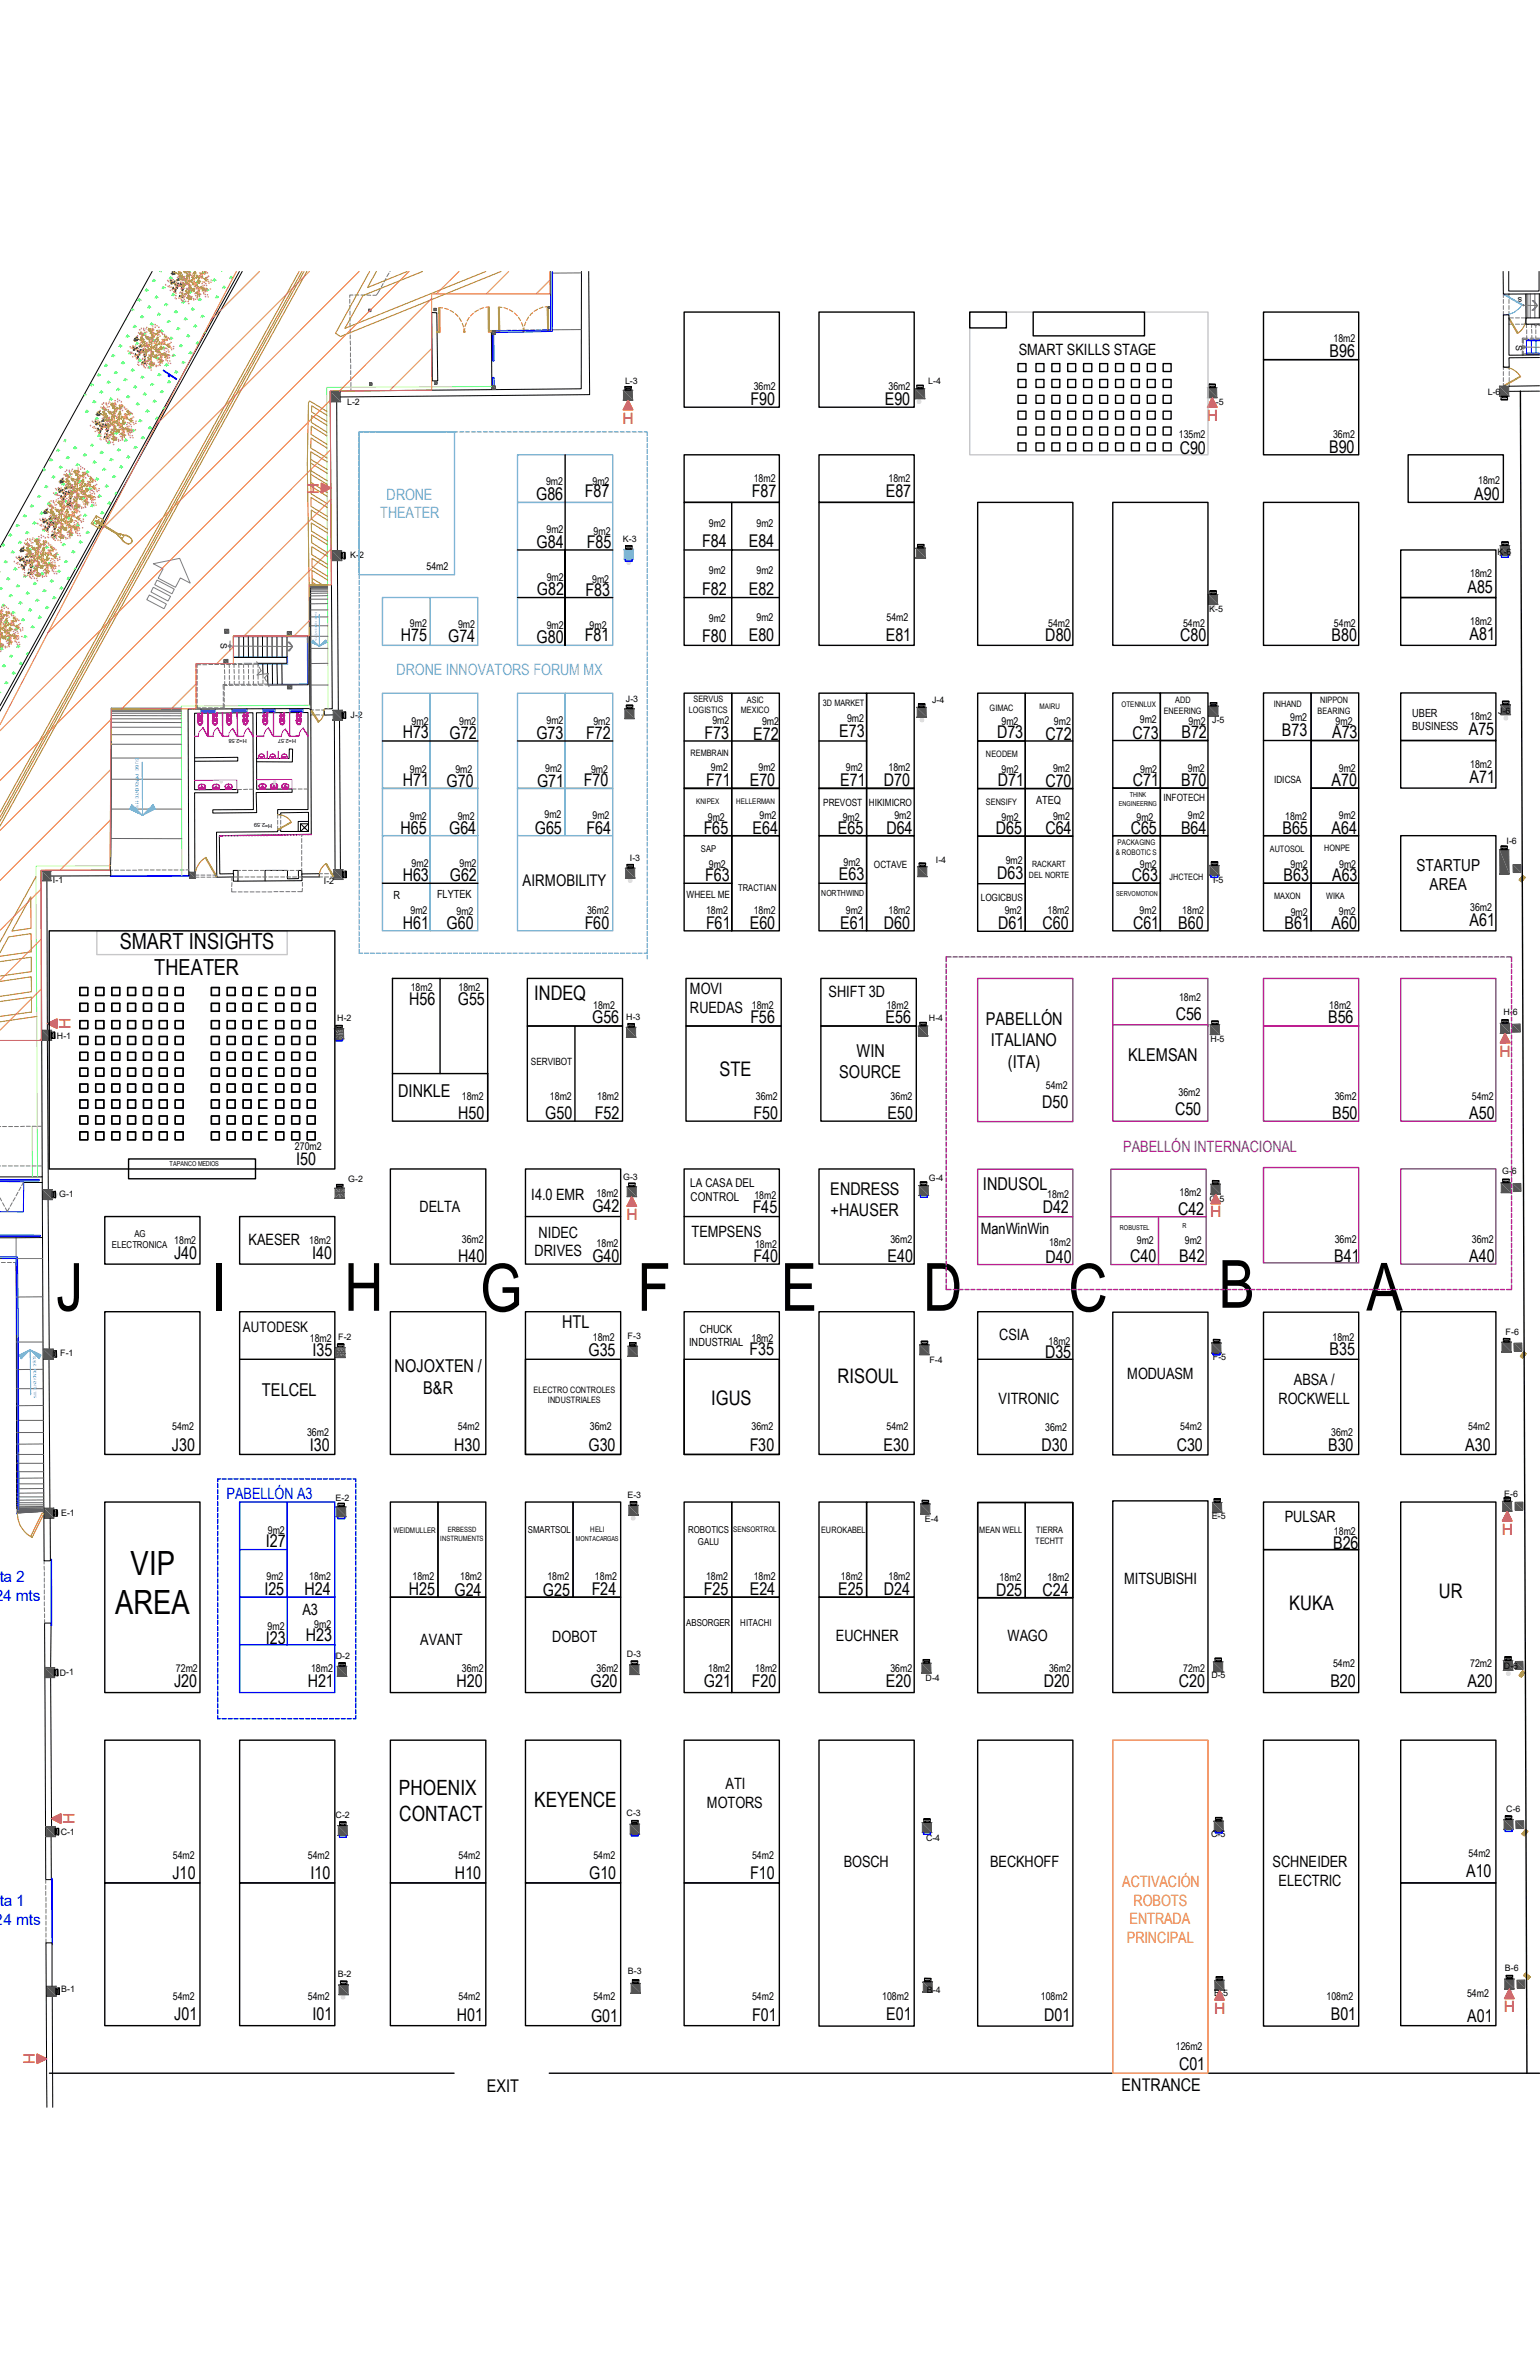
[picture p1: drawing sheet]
<svg xmlns="http://www.w3.org/2000/svg" width="279mm" height="432mm" viewBox="0 0 279 432" stroke-linecap="round" stroke-linejoin="round" font-family="sans-serif">
<defs><g id="words">
<g font-size="12.1">
<text x="10.2" y="237.9">J</text>
<text x="38.4" y="237.9">I</text>
<text x="62.5" y="237.9">H</text>
<text x="87.1" y="238">G</text>
<text x="115.6" y="237.9">F</text>
<text x="141.6" y="237.9">E</text>
<text x="167.5" y="237.9">D</text>
<text x="193.8" y="238">C</text>
<text x="221.1" y="237.4">B</text>
<text x="247.9" y="237.9">A</text>
</g>
<g font-size="6.1">
<text x="23.7" y="285.8">VIP</text>
<text x="20.9" y="293">AREA</text>
</g>
<g font-size="4">
<text x="21.7" y="172.3">SMART INSIGHTS</text>
<text x="28" y="177">THEATER</text>
</g>
<g font-size="3.8">
<text x="72.3" y="325.9">PHOENIX</text>
<text x="96.9" y="328">KEYENCE</text>
<text x="72.4" y="330.5">CONTACT</text>
</g>
<g font-size="3.6">
<text x="96.9" y="181.5">INDEQ</text>
<text x="130.5" y="195.3">STE</text>
<text x="152" y="251">RISOUL</text>
<text x="129.1" y="254.9">IGUS</text>
<text x="233.9" y="292.2">KUKA</text>
<text x="261.1" y="290.1">UR</text>
</g>
<g font-size="3.2">
<text x="241.2" y="64.8">B96</text>
<text x="136.2" y="73.6">F90</text>
<text x="160.5" y="73.6">E90</text>
<text x="214" y="82.3">C90</text>
<text x="241.1" y="82.2">B90</text>
<text x="97.3" y="90.7">G86</text>
<text x="106.1" y="90.3">F87</text>
<text x="136.4" y="90.3">F87</text>
<text x="160.7" y="90.3">E87</text>
<text x="267.5" y="90.7">A90</text>
<text x="97.4" y="99.4">G84</text>
<text x="106.5" y="99.5">F85</text>
<text x="127.4" y="99.3">F84</text>
<text x="135.8" y="99.3">E84</text>
<text x="127.4" y="107.9">F82</text>
<text x="135.8" y="107.9">E82</text>
<text x="266.2" y="107.6">A85</text>
<text x="97.4" y="108.1">G82</text>
<text x="106.2" y="108.2">F83</text>
<text x="72.7" y="116.3">H75</text>
<text x="81.3" y="116.5">G74</text>
<text x="97.4" y="116.8">G80</text>
<text x="106.1" y="116.4">F81</text>
<text x="127.4" y="116.5">F80</text>
<text x="135.8" y="116.4">E80</text>
<text x="160.7" y="116.4">E81</text>
<text x="189.7" y="116.4">D80</text>
<text x="214.1" y="116.4">C80</text>
<text x="241.6" y="116.4">B80</text>
<text x="266.6" y="116.2">A81</text>
<text x="73.1" y="134">H73</text>
<text x="81.6" y="134.1">G72</text>
<text x="97.3" y="134.1">G73</text>
<text x="106.3" y="134.1">F72</text>
<text x="127.8" y="134.2">F73</text>
<text x="136.7" y="134.4">E72</text>
<text x="152.3" y="133.8">E73</text>
<text x="180.9" y="134">D73</text>
<text x="189.7" y="134.2">C72</text>
<text x="205.5" y="134.1">C73</text>
<text x="214.3" y="133.9">B72</text>
<text x="232.6" y="133.6">B73</text>
<text x="241.7" y="133.9">A73</text>
<text x="266.5" y="133.4">A75</text>
<text x="73.1" y="142.7">H71</text>
<text x="81" y="142.8">G70</text>
<text x="97.4" y="142.8">G71</text>
<text x="105.9" y="142.7">F70</text>
<text x="128.1" y="142.7">F71</text>
<text x="136" y="142.7">E70</text>
<text x="152.4" y="142.7">E71</text>
<text x="160.4" y="142.7">D70</text>
<text x="181.1" y="142.7">D71</text>
<text x="189.7" y="142.8">C70</text>
<text x="205.5" y="142.7">C71</text>
<text x="214.3" y="142.7">B70</text>
<text x="241.6" y="142.7">A70</text>
<text x="266.6" y="142.1">A71</text>
<text x="72.7" y="151.3">H65</text>
<text x="81.5" y="151.3">G64</text>
<text x="97" y="151.3">G65</text>
<text x="106.4" y="151.3">F64</text>
<text x="127.7" y="151.3">F65</text>
<text x="136.5" y="151.3">E64</text>
<text x="152" y="151.3">E65</text>
<text x="160.8" y="151.3">D64</text>
<text x="180.7" y="151.4">D65</text>
<text x="189.7" y="151.4">C64</text>
<text x="205.1" y="151.3">C65</text>
<text x="214.3" y="151.3">B64</text>
<text x="232.7" y="151.3">B65</text>
<text x="241.6" y="151.3">A64</text>
<text x="73.1" y="159.9">H63</text>
<text x="81.6" y="159.9">G62</text>
<text x="127.9" y="159.9">F63</text>
<text x="152.2" y="159.6">E63</text>
<text x="180.9" y="159.6">D63</text>
<text x="205.4" y="159.9">C63</text>
<text x="232.9" y="159.9">B63</text>
<text x="241.7" y="159.9">A63</text>
<text x="73.1" y="168.6">H61</text>
<text x="81" y="168.6">G60</text>
<text x="106.1" y="168.6">F60</text>
<text x="128.1" y="168.6">F61</text>
<text x="136" y="168.6">E60</text>
<text x="152.4" y="168.6">E61</text>
<text x="160.4" y="168.6">D60</text>
<text x="181.1" y="168.7">D61</text>
<text x="189.1" y="168.7">C60</text>
<text x="205.6" y="168.6">C61</text>
<text x="213.8" y="168.6">B60</text>
<text x="233" y="168.6">B61</text>
<text x="241.6" y="168.6">A60</text>
<text x="266.6" y="168.1">A61</text>
<text x="74.3" y="182.4">H56</text>
<text x="83.1" y="182.4">G55</text>
<text x="107.4" y="185.7">G56</text>
<text x="136.1" y="185.7">F56</text>
<text x="160.7" y="185.7">E56</text>
<text x="213.3" y="185.1">C56</text>
<text x="241" y="185.7">B56</text>
<text x="155.4" y="191.8">WIN</text>
<text x="178.9" y="186.1">PABELLÓN</text>
<text x="179.7" y="189.9">ITALIANO</text>
<text x="152.2" y="195.7">SOURCE</text>
<text x="182.9" y="193.8">(ITA)</text>
<text x="204.7" y="192.5">KLEMSAN</text>
<text x="72.2" y="199.2">DINKLE</text>
<text x="83.1" y="203.2">H50</text>
<text x="98.9" y="203.1">G50</text>
<text x="107.9" y="203.2">F52</text>
<text x="136.7" y="203.2">F50</text>
<text x="161" y="203.2">E50</text>
<text x="189.1" y="201.1">D50</text>
<text x="213.2" y="202.4">C50</text>
<text x="241.7" y="203.2">B50</text>
<text x="266.6" y="203.2">A50</text>
<text x="53.7" y="211.5">I50</text>
<text x="107.5" y="220">G42</text>
<text x="136.6" y="220.1">F45</text>
<text x="150.6" y="217">ENDRESS</text>
<text x="150.7" y="220.8">+HAUSER</text>
<text x="178.3" y="216">INDUSOL</text>
<text x="189.2" y="220.1">D42</text>
<text x="213.7" y="220.5">C42</text>
<text x="31.6" y="228.5">J40</text>
<text x="56.6" y="228.5">I40</text>
<text x="83.1" y="229.1">H40</text>
<text x="107.5" y="229.1">G40</text>
<text x="136.7" y="229.1">F40</text>
<text x="161" y="229.1">E40</text>
<text x="189.7" y="229.2">D40</text>
<text x="205.1" y="229.1">C40</text>
<text x="214" y="229.1">B42</text>
<text x="242.1" y="229.1">B41</text>
<text x="266.6" y="229.1">A40</text>
<text x="102" y="241.1">HTL</text>
<text x="136" y="246">F35</text>
<text x="241.2" y="246">B35</text>
<text x="56.7" y="246.2">I35</text>
<text x="71.6" y="249">NOJOXTEN /</text>
<text x="106.8" y="246">G35</text>
<text x="189.6" y="246.4">D35</text>
<text x="47.5" y="253.3">TELCEL</text>
<text x="76.8" y="252.9">B&amp;R</text>
<text x="31.2" y="263.3">J30</text>
<text x="56.2" y="263.3">I30</text>
<text x="82.4" y="263.3">H30</text>
<text x="106.8" y="263.3">G30</text>
<text x="136" y="263.3">F30</text>
<text x="160.3" y="263.3">E30</text>
<text x="189" y="263.4">D30</text>
<text x="213.5" y="263.3">C30</text>
<text x="241" y="263.3">B30</text>
<text x="265.9" y="263.3">A30</text>
<text x="48.2" y="280.8">I27</text>
<text x="241.8" y="281.1">B26</text>
<text x="48" y="289.6">I25</text>
<text x="55.2" y="289.6">H24</text>
<text x="74.2" y="289.6">H25</text>
<text x="82.5" y="289.6">G24</text>
<text x="98.5" y="289.6">G25</text>
<text x="107.4" y="289.6">F24</text>
<text x="127.7" y="289.6">F25</text>
<text x="136" y="289.6">E24</text>
<text x="152.1" y="289.6">E25</text>
<text x="160.4" y="289.6">D24</text>
<text x="180.7" y="289.6">D25</text>
<text x="189.1" y="289.6">C24</text>
<text x="48.2" y="298.3">I23</text>
<text x="55.5" y="297.9">H23</text>
<text x="31.6" y="306.2">J20</text>
<text x="55.8" y="306.2">H21</text>
<text x="82.8" y="306.2">H20</text>
<text x="107.1" y="306.2">G20</text>
<text x="127.7" y="306.2">G21</text>
<text x="136.4" y="306.2">F20</text>
<text x="160.7" y="306.2">E20</text>
<text x="189.4" y="306.2">D20</text>
<text x="213.9" y="306.2">C20</text>
<text x="241.4" y="306.2">B20</text>
<text x="266.2" y="306.2">A20</text>
<text x="31.3" y="341">J10</text>
<text x="56.3" y="341">I10</text>
<text x="82.5" y="341">H10</text>
<text x="106.9" y="341.1">G10</text>
<text x="136.1" y="341">F10</text>
<text x="266" y="340.7">A10</text>
<text x="31.6" y="366.7">J01</text>
<text x="56.7" y="366.7">I01</text>
<text x="82.9" y="366.9">H01</text>
<text x="107.2" y="366.9">G01</text>
<text x="136.5" y="366.9">F01</text>
<text x="160.8" y="366.7">E01</text>
<text x="189.4" y="366.8">D01</text>
<text x="241.4" y="366.7">B01</text>
<text x="266.2" y="367">A01</text>
<text x="213.9" y="375.8">C01</text>
<text x="88.3" y="379.6">EXIT</text>
<text x="203.5" y="379.6">ENTRANCE</text>
</g>
<g font-size="3">
<text x="257" y="158">STARTUP</text>
<text x="259.4" y="161.6">AREA</text>
</g>
<text font-size="2.9" x="94.8" y="160.7">AIRMOBILITY</text>
<g font-size="2.8">
<text x="184.8" y="64.4">SMART SKILLS STAGE</text>
<text x="125.2" y="180.5">MOVI</text>
<text x="125.2" y="183.9">RUEDAS</text>
<text x="150.3" y="181">SHIFT 3D</text>
<text x="76.1" y="219.9">DELTA</text>
<text x="96.4" y="217.9">I4.0 EMR</text>
<text x="45.1" y="226">KAESER</text>
<text x="97.7" y="224.6">NIDEC</text>
<text x="125.5" y="224.4">TEMPSENS</text>
<text x="177.9" y="223.9">ManWinWin</text>
<text x="97" y="228">DRIVES</text>
<text x="181.3" y="243.2">CSIA</text>
<text x="204.5" y="250.4">MODUASM</text>
<text x="234.7" y="251.5">ABSA /</text>
<text x="181.2" y="254.8">VITRONIC</text>
<text x="231.9" y="254.8">ROCKWELL</text>
<text x="233.1" y="276.3">PULSAR</text>
<text x="204" y="287.6">MITSUBISHI</text>
<text x="54.9" y="293.2">A3</text>
<text x="76.2" y="298.6">AVANT</text>
<text x="100.2" y="298.1">DOBOT</text>
<text x="151.6" y="297.9">EUCHNER</text>
<text x="182.8" y="297.9">WAGO</text>
<text x="128.3" y="328.1">MOTORS</text>
<text x="131.6" y="324.7">ATI</text>
<text x="153.1" y="338.9">BOSCH</text>
<text x="179.6" y="338.8">BECKHOFF</text>
<text x="230.9" y="338.9">SCHNEIDER</text>
<text x="232" y="342.3">ELECTRIC</text>
</g>
<g font-size="2.8" fill="#f00">
<text x="112.9" y="76.9">H</text>
<text x="218.9" y="76.4">H</text>
<text x="55.8" y="87.6" transform="rotate(90 55.8 87.6)">H</text>
<text x="12.8" y="186.8" transform="rotate(-90 12.8 186.8)">H</text>
<text x="272.1" y="191.8">H</text>
<text x="113.7" y="221.4">H</text>
<text x="219.6" y="221">H</text>
<text x="272.5" y="278.6">H</text>
<text x="13.5" y="331.1" transform="rotate(-90 13.5 331.1)">H</text>
<text x="220.3" y="365.5">H</text>
<text x="272.8" y="365.3">H</text>
<text x="4.2" y="372.7" transform="rotate(90 4.2 372.7)">H</text>
</g>
<g font-size="2.8" fill="#7aafdf">
<text x="69" y="94.1">THEATER</text>
<text x="70.1" y="90.8">DRONE</text>
<text x="71.9" y="122.6">DRONE INNOVATORS FORUM MX</text>
</g>
<text font-size="2.8" fill="#93278f" x="203.8" y="209.1">PABELLÓN INTERNACIONAL</text>
<g font-size="2.8" fill="#00f">
<text x="41.1" y="272">PABELLÓN A3</text>
<text x="-.2" y="287.2">ta 2</text>
<text x="-1" y="290.5">24 mts</text>
<text x="-.1" y="346">ta 1</text>
<text x="-.9" y="349.3">24 mts</text>
</g>
<g font-size="2.8" fill="#f8991e">
<text x="203.6" y="342.5">ACTIVACIÓN</text>
<text x="205.7" y="345.9">ROBOTS</text>
<text x="204.4" y="352.6">PRINCIPAL</text>
<text x="204.9" y="349.2">ENTRADA</text>
</g>
<text font-size="2.6" x="44.1" y="241.8">AUTODESK</text>
<g font-size="2.2">
<text x="125.2" y="215.4">LA CASA DEL</text>
<text x="125.3" y="218.1">CONTROL</text>
</g>
<g font-size="2">
<text x="256.2" y="130.1">UBER</text>
<text x="256.2" y="132.5">BUSINESS</text>
<text x="188" y="146">ATEQ</text>
<text x="71.4" y="163.2">R</text>
<text x="79.3" y="163.1">FLYTEK</text>
<text x="125" y="244.3">INDUSTRIAL</text>
<text x="127" y="241.9">CHUCK</text>
</g>
<g font-size="1.9">
<text x="241.9" y="62">18m2</text>
<text x="136.7" y="70.8">36m2</text>
<text x="161.2" y="70.8">36m2</text>
<text x="213.9" y="79.6">135m2</text>
<text x="241.9" y="79.5">36m2</text>
<text x="99.1" y="88.1">9m2</text>
<text x="107.5" y="88.1">9m2</text>
<text x="136.7" y="87.5">18m2</text>
<text x="161.2" y="87.5">18m2</text>
<text x="268.2" y="87.9">18m2</text>
<text x="128.6" y="95.6">9m2</text>
<text x="137.2" y="95.6">9m2</text>
<text x="99.1" y="96.8">9m2</text>
<text x="107.7" y="97.1">9m2</text>
<text x="77.4" y="103.5">54m2</text>
<text x="99.2" y="105.5">9m2</text>
<text x="107.4" y="105.8">9m2</text>
<text x="128.6" y="104.2">9m2</text>
<text x="137.2" y="104.2">9m2</text>
<text x="266.7" y="104.8">18m2</text>
<text x="74.4" y="113.9">9m2</text>
<text x="83.1" y="114">9m2</text>
<text x="128.6" y="112.9">9m2</text>
<text x="137.2" y="112.7">9m2</text>
<text x="160.8" y="112.7">54m2</text>
<text x="190.2" y="113.8">54m2</text>
<text x="214.6" y="113.8">54m2</text>
<text x="242" y="113.8">54m2</text>
<text x="266.7" y="113.5">18m2</text>
<text x="99.2" y="114.1">9m2</text>
<text x="107" y="114.1">9m2</text>
<text x="74.7" y="131.6">9m2</text>
<text x="83.3" y="131.5">9m2</text>
<text x="99.1" y="131.4">9m2</text>
<text x="107.7" y="131.5">9m2</text>
<text x="129.2" y="131.4">9m2</text>
<text x="138.3" y="131.6">9m2</text>
<text x="153.7" y="131">9m2</text>
<text x="181.7" y="131.7">9m2</text>
<text x="191.2" y="131.5">9m2</text>
<text x="206.8" y="131.1">9m2</text>
<text x="215.6" y="131.6">9m2</text>
<text x="234.1" y="130.9">9m2</text>
<text x="242.3" y="131.6">9m2</text>
<text x="266.7" y="130.8">18m2</text>
<text x="74.3" y="140.3">9m2</text>
<text x="82.6" y="140.2">9m2</text>
<text x="98.9" y="140.2">9m2</text>
<text x="107.2" y="140.2">9m2</text>
<text x="129" y="140">9m2</text>
<text x="137.6" y="140">9m2</text>
<text x="153.5" y="140">9m2</text>
<text x="161.2" y="140">18m2</text>
<text x="181.7" y="140.4">9m2</text>
<text x="191.1" y="140.1">9m2</text>
<text x="206.9" y="140.3">9m2</text>
<text x="215.5" y="140.1">9m2</text>
<text x="242.9" y="140.1">9m2</text>
<text x="266.7" y="139.4">18m2</text>
<text x="74.3" y="148.8">9m2</text>
<text x="83" y="148.8">9m2</text>
<text x="98.8" y="148.5">9m2</text>
<text x="107.5" y="148.7">9m2</text>
<text x="128.4" y="148.9">9m2</text>
<text x="137.8" y="148.7">9m2</text>
<text x="152.9" y="148.9">9m2</text>
<text x="162.3" y="148.7">9m2</text>
<text x="181.7" y="149">9m2</text>
<text x="191.1" y="148.8">9m2</text>
<text x="206.2" y="148.9">9m2</text>
<text x="215.5" y="148.7">9m2</text>
<text x="233.2" y="148.9">18m2</text>
<text x="242.9" y="148.7">9m2</text>
<text x="74.7" y="157.4">9m2</text>
<text x="83.4" y="157.3">9m2</text>
<text x="128.6" y="157.5">9m2</text>
<text x="153" y="157.3">9m2</text>
<text x="182.5" y="156.8">9m2</text>
<text x="206.8" y="157.5">9m2</text>
<text x="234.1" y="157.5">9m2</text>
<text x="243" y="157.5">9m2</text>
<text x="74.5" y="166">9m2</text>
<text x="82.8" y="166.1">9m2</text>
<text x="106.5" y="165.9">36m2</text>
<text x="128.1" y="165.9">18m2</text>
<text x="136.7" y="165.9">18m2</text>
<text x="153.5" y="165.9">9m2</text>
<text x="161.2" y="165.9">18m2</text>
<text x="182.3" y="165.9">9m2</text>
<text x="190" y="165.9">18m2</text>
<text x="206.8" y="165.9">9m2</text>
<text x="214.5" y="165.9">18m2</text>
<text x="234.2" y="166.2">9m2</text>
<text x="242.9" y="166">9m2</text>
<text x="266.7" y="165.3">36m2</text>
<text x="74.5" y="179.9">18m2</text>
<text x="83.2" y="179.9">18m2</text>
<text x="107.6" y="183.2">18m2</text>
<text x="136.4" y="183.2">18m2</text>
<text x="160.9" y="183.2">18m2</text>
<text x="213.9" y="181.7">18m2</text>
<text x="241.2" y="183.2">18m2</text>
<text x="189.7" y="197.7">54m2</text>
<text x="83.8" y="199.7">18m2</text>
<text x="99.8" y="199.6">18m2</text>
<text x="108.3" y="199.7">18m2</text>
<text x="137.1" y="199.7">36m2</text>
<text x="161.6" y="199.7">36m2</text>
<text x="213.8" y="199">36m2</text>
<text x="242.1" y="199.7">36m2</text>
<text x="267" y="199.7">54m2</text>
<text x="53.5" y="208.7">270m2</text>
<text x="108.2" y="217.2">18m2</text>
<text x="136.9" y="217.6">18m2</text>
<text x="190" y="217.5">18m2</text>
<text x="214" y="217.1">18m2</text>
<text x="31.6" y="225.8">18m2</text>
<text x="56.1" y="225.8">18m2</text>
<text x="83.8" y="225.6">36m2</text>
<text x="108.2" y="226.3">18m2</text>
<text x="137" y="226.6">18m2</text>
<text x="161.5" y="225.6">36m2</text>
<text x="190.3" y="226.2">18m2</text>
<text x="206.2" y="225.7">9m2</text>
<text x="215" y="225.8">9m2</text>
<text x="242.1" y="225.6">36m2</text>
<text x="267" y="225.6">36m2</text>
<text x="56.2" y="243.6">18m2</text>
<text x="107.6" y="243.4">18m2</text>
<text x="136.4" y="243.5">18m2</text>
<text x="190.2" y="244.1">18m2</text>
<text x="241.8" y="243.4">18m2</text>
<text x="31.2" y="259.6">54m2</text>
<text x="55.7" y="260.7">36m2</text>
<text x="83.1" y="259.6">54m2</text>
<text x="107" y="259.6">36m2</text>
<text x="136.4" y="259.6">36m2</text>
<text x="160.8" y="259.6">54m2</text>
<text x="189.6" y="259.7">36m2</text>
<text x="214.1" y="259.6">54m2</text>
<text x="241.5" y="260.6">36m2</text>
<text x="266.4" y="259.6">54m2</text>
<text x="48.6" y="278.4">9m2</text>
<text x="242" y="278.7">18m2</text>
<text x="48.3" y="286.8">9m2</text>
<text x="56.1" y="286.8">18m2</text>
<text x="74.8" y="286.8">18m2</text>
<text x="83.5" y="286.8">18m2</text>
<text x="99.3" y="286.8">18m2</text>
<text x="107.9" y="286.8">18m2</text>
<text x="128.1" y="286.8">18m2</text>
<text x="136.7" y="286.8">18m2</text>
<text x="152.6" y="286.8">18m2</text>
<text x="161.2" y="286.8">18m2</text>
<text x="181.4" y="286.9">18m2</text>
<text x="190" y="286.9">18m2</text>
<text x="48.6" y="295.9">9m2</text>
<text x="57" y="295.4">9m2</text>
<text x="31.9" y="303.4">72m2</text>
<text x="56.4" y="303.4">18m2</text>
<text x="83.8" y="303.4">36m2</text>
<text x="108.2" y="303.4">36m2</text>
<text x="128.5" y="303.4">18m2</text>
<text x="137" y="303.4">18m2</text>
<text x="161.5" y="303.4">36m2</text>
<text x="190.3" y="303.5">36m2</text>
<text x="214.7" y="303.6">72m2</text>
<text x="241.9" y="302.5">54m2</text>
<text x="266.7" y="302.5">72m2</text>
<text x="31.4" y="337.4">54m2</text>
<text x="55.8" y="337.4">54m2</text>
<text x="83.2" y="337.4">54m2</text>
<text x="107.7" y="337.4">54m2</text>
<text x="136.4" y="337.4">54m2</text>
<text x="266.4" y="337.1">54m2</text>
<text x="31.4" y="363">54m2</text>
<text x="55.8" y="363">54m2</text>
<text x="83.2" y="363">54m2</text>
<text x="107.7" y="363">54m2</text>
<text x="136.4" y="363">54m2</text>
<text x="160.1" y="363">108m2</text>
<text x="188.8" y="363.1">108m2</text>
<text x="240.7" y="363">108m2</text>
<text x="266.2" y="362.5">54m2</text>
<text x="213.3" y="372.1">126m2</text>
</g>
<g font-size="1.8">
<text x="231.2" y="142.1">IDICSA</text>
<text x="149.3" y="146.2">PREVOST</text>
<text x="157.6" y="146.2">HIKIMICRO</text>
<text x="211.1" y="145.3">INFOTECH</text>
<text x="158.5" y="157.6">OCTAVE</text>
<text x="124.5" y="163">WHEEL ME</text>
<text x="177.9" y="163.6">LOGICBUS</text>
<text x="96.3" y="193.4">SERVIBOT</text>
</g>
<g font-size="1.7">
<text x="127.2" y="154.6">SAP</text>
<text x="133.9" y="161.7">TRACTIAN</text>
<text x="20.3" y="226.6">ELECTRONICA</text>
<text x="24.4" y="224.5">AG</text>
<text x="95.8" y="278.3">SMARTSOL</text>
<text x="124.8" y="278.3">ROBOTICS</text>
<text x="126.6" y="280.4">GALU</text>
<text x="124.5" y="295.1">ABSORGER</text>
<text x="134.3" y="295.1">HITACHI</text>
</g>
<g font-size="1.6">
<text x="276.2" y="54" transform="rotate(180 276.2 54)">s</text>
<text x="275" y="62.6" transform="rotate(90 275 62.6)">S</text>
<text x="113.4" y="69.6">L-3</text>
<text x="168.4" y="69.7">L-4</text>
<text x="269.9" y="71.7">L-6</text>
<text x="63" y="73.4">L-2</text>
<text x="219.7" y="73.6">L-5</text>
<text x="63.5" y="101.3">K-2</text>
<text x="113" y="98.4">K-3</text>
<text x="271.7" y="100.7">K-6</text>
<text x="219.4" y="111.1">K-5</text>
<text x="40" y="116.7" transform="rotate(89 40 116.7)">S</text>
<text x="63.6" y="130.2">J-2</text>
<text x="113.6" y="127.4">J-3</text>
<text x="125" y="129.4">LOGISTICS</text>
<text x="125.8" y="127.4">SERVUS</text>
<text x="134.4" y="129.5">MEXICO</text>
<text x="135.5" y="127.6">ASIC</text>
<text x="149.3" y="128.1">3D MARKET</text>
<text x="169.1" y="127.6">J-4</text>
<text x="179.5" y="129">GIMAC</text>
<text x="211.1" y="129.6">ENEERING</text>
<text x="213.2" y="127.6">ADD</text>
<text x="219.9" y="131.3">J-5</text>
<text x="231.1" y="128.3">INHAND</text>
<text x="239.1" y="129.6">BEARING</text>
<text x="239.5" y="127.6">NIPPON</text>
<text x="271.8" y="129.6">J-6</text>
<text x="125.3" y="137.2">REMBRAIN</text>
<text x="178.9" y="137.5">NEODEM</text>
<text x="178.9" y="146.1">SENSIFY</text>
<text x="230.4" y="154.6">AUTOSOL</text>
<text x="240.2" y="154.5">HONPE</text>
<text x="273.3" y="153.3">I-6</text>
<text x="9.6" y="160.2" transform="rotate(-1 9.6 160.2)">I-1</text>
<text x="58.7" y="160.5">I-2</text>
<text x="114.3" y="156.3">I-3</text>
<text x="169.8" y="156.6">I-4</text>
<text x="186.7" y="159.3">DEL NORTE</text>
<text x="187.2" y="157.4">RACKART</text>
<text x="212.2" y="159.7">JHCTECH</text>
<text x="220.1" y="160.3">I-5</text>
<text x="231.1" y="163.1">MAXON</text>
<text x="240.6" y="163.2">WIKA</text>
<text x="61.2" y="185.4">H-2</text>
<text x="113.6" y="185.1">H-3</text>
<text x="168.5" y="185.4">H-4</text>
<text x="272.8" y="184.3">H-6</text>
<text x="10.3" y="188.5">H-1</text>
<text x="219.6" y="189.2">H-5</text>
<text x="63.2" y="214.6">G-2</text>
<text x="113.1" y="214.1">G-3</text>
<text x="168.5" y="214.3">G-4</text>
<text x="272.5" y="213">G-6</text>
<text x="10.7" y="217.2">G-1</text>
<text x="219.5" y="218.1">G-5</text>
<text x="61.3" y="243.3">F-2</text>
<text x="113.9" y="243">F-3</text>
<text x="273.2" y="242.2">F-6</text>
<text x="10.9" y="246.1">F-1</text>
<text x="168.6" y="247.4">F-4</text>
<text x="220" y="246.8">F-5</text>
<text x="96.8" y="252.8">ELECTRO CONTROLES</text>
<text x="99.4" y="254.7">INDUSTRIALES</text>
<text x="11.1" y="275.2" transform="rotate(-1 11.1 275.2)">E-1</text>
<text x="60.9" y="272.4">E-2</text>
<text x="113.8" y="271.9">E-3</text>
<text x="219.9" y="275.7">E-5</text>
<text x="272.9" y="271.6">E-6</text>
<text x="149" y="278.3">EUROKABEL</text>
<text x="167.8" y="276.3">E-4</text>
<text x="177.7" y="278.3">MEAN WELL</text>
<text x="187.8" y="280.2">TECHTT</text>
<text x="188" y="278.3">TIERRA</text>
<text x="10.8" y="304.1" transform="rotate(-2 10.8 304.1)">D-1</text>
<text x="60.9" y="301.2">D-2</text>
<text x="113.7" y="300.7">D-3</text>
<text x="167.9" y="305.1">D-4</text>
<text x="219.8" y="304.6">D-5</text>
<text x="272.8" y="303">D-6</text>
<text x="113.7" y="329.6">C-3</text>
<text x="273.3" y="329">C-6</text>
<text x="11" y="333.1">C-1</text>
<text x="60.9" y="330">C-2</text>
<text x="168" y="334.1">C-4</text>
<text x="219.7" y="333.4">C-5</text>
<text x="61.3" y="358.9">B-2</text>
<text x="113.9" y="358.4">B-3</text>
<text x="273" y="357.7">B-6</text>
<text x="11.1" y="361.5">B-1</text>
<text x="168.2" y="361.7">B-4</text>
<text x="220.3" y="362.4">B-5</text>
</g>
<text font-size="1.5" x="149" y="162.6">NORTHWIND</text>
<g font-size="1.4">
<text x="188.6" y="128.6">MAIRU</text>
<text x="203.5" y="128.4">OTENNLUX</text>
<text x="126.3" y="146">KNIPEX</text>
<text x="133.6" y="145.9">HELLERMAN</text>
<text x="202.4" y="155.1">&amp; ROBOTIC S</text>
<text x="202.7" y="153.4">PACKAGING</text>
<text x="71.4" y="278.3">WEIDMULLER</text>
<text x="107.1" y="278.1">HELI</text>
<text x="133" y="278.1">SENSORTROL</text>
</g>
<g font-size="1.3">
<text x="79.9" y="279.6">INSTRUMENTS</text>
<text x="81.2" y="278.1">ERBESSD</text>
</g>
<g font-size="1.2">
<text x="203" y="146.2">ENGINEERING</text>
<text x="205" y="144.7">THINK</text>
<text x="202.5" y="162.7">SERVOMOTION</text>
<text x="30.8" y="211.6">TAPANCO MEDIOS</text>
<text x="203.2" y="223.2">ROBUSTEL</text>
<text x="214.5" y="223">R</text>
<text x="104.5" y="279.7">MONTACARGAS</text>
</g>
<g font-size="1">
<text x="44.8" y="134.1" transform="rotate(-180 44.8 134.1)">H=2.58</text>
<text x="53.7" y="134.1" transform="rotate(-180 53.7 134.1)">H=2.57</text>
<text x="49.4" y="149.5" transform="rotate(-180 49.4 149.5)">H=2.59</text>
</g>
<text font-size=".8" fill="#0ff" x="24.6" y="137.6" transform="rotate(90 24.6 137.6)">SUBE PENDIENTE 11%</text>
<text font-size=".7" fill="#0ff" x="6" y="246" transform="rotate(89 6 246)">SUBE PENDIENTE 10%</text>
<g font-size=".5" fill="#0ff">
<text x="57.2" y="113.7" transform="rotate(90 57.2 113.7)">DIENTE</text>
<text x="57.2" y="112.1" transform="rotate(90 57.2 112.1)">E PEN</text>
<text x="57.2" y="111.1" transform="rotate(90 57.2 111.1)">SUB</text>
<text x="57.2" y="115.5" transform="rotate(90 57.2 115.5)">13%</text>
</g>
</g></defs>
<path d="M279.3 71h-5.6" fill="none" stroke="#000" stroke-width=".18"/>
<g fill="#545454">
<path d="M274.5 156.9h1.4z"/>
<path d="M274.5 158.4h1.4z"/>
<path d="M274.5 156.9l1.4 1.5h-1.4z"/>
<path d="M274.5 156.9h1.4v1.5z"/>
</g>
<path d="M274.5 156.9h1.4v1.5h-1.4z" fill="none" stroke="#545454" stroke-width=".18"/>
<g fill="#545454">
<path d="M274.4 185.9l1.4-.1z"/>
<path d="M274.4 187.3h1.4z"/>
<path d="M274.4 185.9l1.4 1.4h-1.4z"/>
<path d="M274.4 185.9h1.4v1.4z"/>
</g>
<path d="M274.4 185.9l1.4-.1v1.5l-1.4 .1z" fill="none" stroke="#545454" stroke-width=".18"/>
<g fill="#545454">
<path d="M274.5 214.8h1.4z"/>
<path d="M274.6 216.2h1.4z"/>
<path d="M274.5 214.8l1.5 1.4h-1.4z"/>
<path d="M274.5 214.8h1.4l.1 1.4z"/>
</g>
<path d="M274.5 214.8h1.4l.1 1.4-1.4 .1z" fill="none" stroke="#545454" stroke-width=".18"/>
<g fill="#545454">
<path d="M274.7 243.8h1.4z"/>
<path d="M274.7 245.2h1.4z"/>
<path d="M274.7 243.8l1.4 1.4h-1.4z"/>
<path d="M274.7 243.8h1.4v1.4z"/>
</g>
<path d="M274.7 243.8h1.4v1.4h-1.4z" fill="none" stroke="#545454" stroke-width=".18"/>
<g fill="#545454">
<path d="M274.9 272.7l1.4-.1z"/>
<path d="M274.9 274.1h1.4z"/>
<path d="M274.9 272.7l1.4 1.4h-1.4z"/>
<path d="M274.9 272.7h1.4v1.4z"/>
</g>
<path d="M274.9 272.7l1.4-.1v1.5h-1.4z" fill="none" stroke="#545454" stroke-width=".18"/>
<g fill="#545454">
<path d="M274.9 301.6l1.4-.1z"/>
<path d="M274.9 303h1.5z"/>
<path d="M274.9 301.6l1.5 1.4h-1.5z"/>
<path d="M274.9 301.6h1.4l.1 1.4z"/>
</g>
<path d="M274.9 301.6l1.4-.1 .1 1.5h-1.5z" fill="none" stroke="#545454" stroke-width=".18"/>
<g fill="#545454">
<path d="M275 330.5h1.4z"/>
<path d="M275 331.9h1.5z"/>
<path d="M275 330.5l1.5 1.4h-1.5z"/>
<path d="M275 330.5h1.4l.1 1.4z"/>
</g>
<path d="M275 330.5h1.4l.1 1.4h-1.5z" fill="none" stroke="#545454" stroke-width=".18"/>
<g fill="#545454">
<path d="M275.2 359.4h1.4z"/>
<path d="M275.3 360.8h1.3z"/>
<path d="M275.2 359.4l1.4 1.4h-1.3z"/>
<path d="M275.2 359.4h1.4v1.4z"/>
</g>
<path d="M275.2 359.4h1.4v1.4h-1.3z" fill="none" stroke="#545454" stroke-width=".18"/>
<g fill="none" stroke="#000" stroke-width=".18">
<path d="M273.8 53.4h.1M276.8 53.4l.1 4.3M279.3 53.3v4.4M61.1 72.9l.1 27M61.2 101.8l.2 27.1M35.3 137.5h7.8v.6l-7.8 .1M36.4 128.7v.8M39.1 128.7v.7M42.1 128.7v.7M44.8 128.7v.7M46.6 137.7h5.9v-1.8l.6 .1-.1 2.3h-6.4M47.7 128.7v.7"/>
<path d="M49.9 128.7v.7M52.6 128.7v.6M54.9 128.7v.6M56.4 129.8l.1 21.6-16.7 .3 .1 6.9h2.5v.6h-3.1v-8.2h11.1v-.4h.5v.3h5.1v-3.5l-5.1 .1v.4l-.5-.1v-.9h5.5v-17.6l-9.4 .1 .1 13.9 6.4-.1v.6h-6.5l.1 3.7-8 .1v-.6l7.4-.1-.1-17.5-10.6 .1v13.8h7.8v.6h-7.8v14.4M58.8 129.2l.1 .6h1.6M60.7 130.7l.1 27.1M61.6 130.7l.2 27.1M8.5 159.9l.1 27.1M20.1 159h-10.9M42.3 158.6v-.6h.9v1.9h-.9v-.7M54.5 149.5l1.5 1.4M54.5 149.5h1.5l-1.5 1.4z"/>
<path d="M54.7 158.6h3.3v.6h-3.2zM54.8 158.6l-.1-.6h-.6v1.5h-1.9v-1.5h-4.1v1.9M54.8 159.2v.7h-11.6M56 149.1h-1.9v1.8M8.6 188.8l.2 27.1M8.7 217.8l.2 27.1M8.9 246.7l.2 27M9.2 302.7l.1-8.1h-1.2l.2 46.6h1v-7.8M9.2 304.5l.2 27.1M9.5 362.4l.1 20.1"/>
</g>
<g fill="none" stroke="#767676" stroke-width=".18">
<path d="M272.8 53.4v.6M272.8 54.4v.7M272.8 55.5v.7M272.8 56.5v.6M273.7 53.4l.1 .6M273.8 57.7h.8M273.8 58.8h.8M273.8 54.4v.7M273.8 55.5v.7M273.8 56.5v.6M275 57.7h.7M275 58.8h.7"/>
<path d="M276 57.7h.9M276 58.8h.9M276.9 58.8v.7M276.9 58.9h.5M277 59.9v.7M277.7 58.9h.7l.1 .2h.3M277.9 58.9v.5M277.9 59.8v.7M278.6 59.1v.4M278.6 59.9v.7M278.8 58.9h.5M279.2 59.1h.1"/>
<path d="M272.8 66.6v.5M272.8 67.4v.8M272.8 68.5v.8M272.8 69.6v.5M273.8 66.6v.5M273.8 67.4v.8M273.8 68.5v.8M273.8 69.6v.5M276.2 62.6v.7M276.2 63.7v.8M276.3 62.7v.7M276.3 63.8v.6"/>
<path d="M276.4 62.7v.7M276.4 63.8v.7M276.4 64.2h.4M277 60.9v.7h-.6v.7M277.1 61.6h-.8v.7M277.2 64.2h.7M277.2 61.4h-1v.8M277.6 61.4h.7M277.9 60.9v.5M278.2 61.6h-.7M278.3 64.2h.7M278.6 61.6h.7"/>
<path d="M278.6 61v.4M278.7 61.4h.6M56.4 129.8h.5M57.3 129.8h.7M58.3 129.8h.6M35.4 158.8h.7M35.4 159.2h.7M36.4 158.8h.8M36.4 159.2h.8M37.5 158.8h.8M37.5 159.2h.8M38.6 159.2h.7"/>
<path d="M38.6 158.8h.7M42.1 159.2v.6M43.1 143.3h.7M43.2 158h.4M44 158h.7M44.9 143.3h-.7M45.1 158h.7M45.3 143.3h.6M46.1 158h.8M47.2 158h.8M48.3 158h.7M49.4 158h.7"/>
<path d="M50.4 147.8v.7M50.4 148.9v.7M50.4 149.9v.7M50.5 158h.7M50.9 147.9v.6M50.9 148.9v.7M50.9 149.9v.7M51.6 158h.7M52.6 158h.7M53 143.2h.7M53.7 158h.4M54.1 143.2h.7"/>
<path d="M54.7 151.5v.3M54.7 152.2v.7M54.7 153.3v.7M54.7 154.3v.8M54.7 155.4v.8M54.7 156.5v.7M54.7 157.6v.4M54.9 159.2v.6M55.2 143.2h.7M58 158.6h.5M58 159.2h.5M58.9 159.2h.7"/>
<path d="M58.9 158.6h.7M59.9 158.6h.6M60 159.2h.5M42 161.2v.7h.8M42.1 160.2l-.1 .7M43.2 161.9h.7M44.3 161.9h.7M45.4 161.9h.7M46.4 161.9h.8M47.5 161.9h.8M48.6 161.9h.7M49.7 161.8h.7"/>
<path d="M50.8 161.8h.7M51.9 161.8h.7M52.9 161.8h.7M54.9 161.2l-.1 .6h-.8M54.9 160.1v.8"/>
</g>
<g fill="none" stroke="#f0f" stroke-width=".18">
<path d="M35.3 133.6h.6l-.6 .1M35.8 130.8a.61 .61 0 0 0 .7 .8l.3-.5v-.3M35.9 130.9a.66 .66 0 0 0 .4 .7M35.9 129.9v.2h.4M35.9 129.9h.2v.2M35.9 129.9h.4M35.9 130.1h.3M35.9 133.6v.1M36 131h-.1M36 129.6h.1M36 131l.2 .4M36 130.1l-.1 .8"/>
<path d="M36 129.6v.3h-.1M36 129.7h.1M36 130l-.2 .9M36.1 129.9l.1-.1v.2M36.1 130.1h.1M36.1 129.9h.4M36.1 130h.3M36.1 129.6v.3M36.2 130.5h.1M36.1 130.4h.1M36.1 130.6a.48 .48 0 0 1 .6 .4 .48 .48 0 0 1-.5 .5l-.3-.5zM36.1 129.6h-.2h.3"/>
<path d="M36.1 129.9h.1M36.1 131.4h.1M36.1 129.9l-.2 1M36.1 130h.1M36.1 129.9v.1M36.1 129.9v.2M36.2 130.1h.1M36.2 131.4l.1 .1M36.2 131.4l.2 .1M36.2 130h.1M36.2 130h-.1M36.2 130.6h.1"/>
<path d="M36.2 130.5h-.1M36.2 129.9h.1M36.2 129.9v.1zM36.2 129.9l.2 .1h-.1zM36.2 129.9l.2 .1zM36.2 130.8h.1M36.2 130.9l.1 .1M36.2 129.8h.1M36.2 129.9h.2M36.2 130.1h-.1M36.2 130.9h.2M36.2 129.8v.2"/>
<path d="M36.3 131.5h.1M36.3 130.6h.1M36.3 130h.1M36.3 129.8h.1M36.3 129.9h.1M36.3 130.6l-.3 .4M36.3 130.8v.1M36.3 129.9l.1 .1M36.3 130l.1-.1zM36.3 130.6l.3 .3M36.3 129.9v.1M36.3 129.9l.1 .1z"/>
<path d="M36.3 130h-.2M36.3 130l-.1 .1M36.3 131.7h.1M36.3 130.7l.1 .2M36.3 130.7l-.1 .2M36.3 131h.1M36.3 130.7v.3M36.4 129.9h.2M36.4 130h.4M36.4 130.7l-.2 .1M36.4 130h-.1M36.4 130.1h-.2"/>
<path d="M36.4 131.5h.1M36.4 129.9h.1M36.4 130h.1M36.4 129.9v.1M36.4 130.8h.1M36.4 130.5h.1M36.4 131.4l-.1 .1M36.5 130.5h.1M36.5 130.4h.1M36.5 129.9h.1M36.5 130h.1M36.5 129.9v.1z"/>
<path d="M36.5 129.9l.1 .1M36.6 129.5h.2M36.6 129.5h.2zM36.6 130l.1 .9M36.6 129.5h.1M36.6 129.9v.1M36.6 129.9h.1M36.6 131l-.2 .4M36.6 129.8h.1zM36.6 129.9h.1zM36.6 130h.1M36.6 131h.1"/>
<path d="M36.6 130.1l.1 .8M36.6 129.5v.4M36.6 130.1h.1M36.7 131h.1M36.7 129.8l-.2 .1M36.7 131.1l-.2 .4-.2 .1M36.7 129.9v.1M36.7 129.5l.1 .3M36.7 132.1l.1-.1 .9 1.6h-.1zM36.7 130.9h.1M36.7 130.9v.2M36.7 129.5h.1"/>
<path d="M36.8 132.1l-.6 .7-.2 .8M37.7 129.4v4.3h1l-.9-.1v-4.2M37.7 133.6v.1M38.5 130.9h.1M38.5 130.8v.1M38.6 131.1l.1 .3M38.6 130.9v.2M38.6 129.8v.3h.4M38.6 129.8l.2 .1M38.6 130.1h.2M38.6 129.6h.2M38.7 130.9v.1"/>
<path d="M38.7 133.6v.1M38.7 131l.1 .4M38.7 130.9l.1 .5M38.7 129.6v.2M38.7 130.7a.45 .45 0 0 1 .7 .3 .45 .45 0 0 1-.6 .5l-.2-.5zM38.7 129.6h.1M38.7 130l-.2 .9M38.8 129.6h-.2h.2l-.1 .2h.5v.2M38.8 129.8h.1M38.8 130h.1M38.8 131.4l.2 .2M38.8 131.4h.1"/>
<path d="M38.8 129.8l-.2 1.1 .1-.8M38.8 130.1h.1M38.8 129.9v.2M38.8 130h.3M38.8 129.9h.1M38.8 130.5h.1M38.8 130h.7M38.8 129.9v.1M38.8 129.9l.1 .1M38.8 130.4h.1M38.9 130h.1M38.9 129.9v.1z"/>
<path d="M38.9 131.4l.1 .1M38.9 129.9h.4M38.9 130.8h.1M38.9 129.8h.1M38.9 129.9h.1M38.9 130.6h.1M38.9 129.9l.1 .1M38.9 129.9l.1 .1zM38.9 131.4h.1M38.9 130.6l-.2 .3M38.9 130.9l.1 .1M38.9 130.8v.1"/>
<path d="M38.9 129.8v.2M38.9 130l-.1 .1M38.9 130.9h.2M38.9 130l.1-.1zM39 130h.1M39 129.9h.1M38.9 130.6h.2M38.9 130.9h.1M39 130.1h-.2M39 129.9h-.1M39 130.7v.2M39 130.6h.1"/>
<path d="M39 131.5h.1M39 131.7h.1M39 129.8h.1M39 130.7v.1M39 130.7l-.1 .1M39 130.7l-.1 .2M39 129.9v.1M39 129.9l-.1 .1M39 130.7h.1M39 131h.1M39 129.8l.1 .1M39 130.6l.3 .3"/>
<path d="M39 131.4h.1M39 130.8v.1M39 130.9v.1M39.1 130.8h.1M39.1 129.9h.1M39.1 130h.1M39.1 129.9v.1M39.1 130.6h.1M39.1 130h-.1M39.1 131.4l-.1 .1M39.2 131.4h-.2M39.2 130.5h.1"/>
<path d="M39.2 130.4h.1M39.2 129.9h.1M39.2 129.9v.1M39.2 131.4l-.2 .2M39.2 130l.2 .9M39.2 129.9v.1zM39.3 130.9v.1M39.3 130.1l.1 .8M39.3 130h.2M39.3 129.9h.1M39.3 130h.1M39.3 130.9h.1"/>
<path d="M39.3 131h.1M39.3 131l-.1 .4zM39.3 129.5v.3M39.3 129.8l-.7 .1M39.4 132.1h.1l.9 1.5h-.1zM39.4 129.8l-.4 .2M39.4 129.5v.3h-.1M39.4 130h.1M39.4 130.9v.2M39.4 129.9v.1M39.4 131.1l-.2 .4M39.4 129.8h.1"/>
<path d="M39.5 130.9h.1M39.5 130.8a.55 .55 0 0 1-.1 .6 .55 .55 0 0 1-.7 .2l-.2-.7M39.5 129.5l-.3-.1 .3 .1M39.5 132.1l-.6 .6-.2 .9M40.3 129.4l.1 4.3h1.1l-1-.1-.1-4.2M40.4 133.6v.1M41.1 130.8a.62 .62 0 0 0 .1 .6 .62 .62 0 0 0 .6 .2l.2-.8M41.1 130h.4l-.1 .1M41.1 130.8v.3M41.1 129.8v.3h.4M41.1 129.8l.2 .1M41.1 131.1l.2 .3 .2 .2"/>
<path d="M41.2 130.9a.43 .43 0 0 0 .1 .5 .43 .43 0 0 0 .4 .1 .51 .51 0 0 0 .3-.6 .51 .51 0 0 0-.6-.3l-.2 .2v.1M41.2 129.6h.1M41.2 130.9l.2 .5M41.3 130l-.2 .8M41.3 130.1l-.2 .7M41.3 129.8h.5M41.3 130h.1M41.3 129.9l.1 .2M41.4 129.6h-.2h.2h-.2v.2M41.4 129.5h-.2M41.4 130.4h.1M41.4 130h.1"/>
<path d="M41.4 129.8h.1M41.4 131.4h.1M41.4 129.8l-.3 1.1M41.4 129.8v.2h.1M41.4 129.8v.3M41.4 130.6h.1M41.4 130.1h.1M41.4 131.4h.1h-.1M41.4 129.8v.1M41.4 129.6l-.1 .2M41.4 129.9h.1M41.4 129.9v.1"/>
<path d="M41.4 129.8v.2M41.5 130h.1M41.5 129.8v.2M41.5 130.8h.1M41.5 129.9l.1 .1zM41.5 129.8h.1M41.5 130.9h.1M41.5 130.9h.2M41.5 129.9h.1zM41.6 130h.1M41.6 129.9h.1M41.5 130.6l.4 .3"/>
<path d="M41.5 129.9h.1M41.5 130.6h.2M41.5 131.4h.1M41.5 131.5h.1M41.5 130.6h.1M41.5 130.6l-.3 .3M41.5 130.8v.1M41.5 129.8l.1 .2M41.5 129.8v.2zM41.6 131.4h.1M41.6 130.6h.1M41.6 131.5h.1"/>
<path d="M41.6 131.6h.1M41.6 130.7v.2M41.6 130.7l-.1 .2M41.6 129.9l-.1 .1M41.6 130.9h.1M41.6 130.7l-.1 .1M41.6 129.9v.1M41.6 129.8l.1 .1M41.7 130h-.4M41.7 130h-.1M41.7 130.8h.1M41.7 129.9h.1"/>
<path d="M41.7 130.4h.1M41.7 131.4h-.1h.1M41.7 129.8v.2zM41.8 130.4h-.1M41.8 129.9v.1M41.8 129.8h.1M41.8 129.9h.1M41.8 129.8v.2M41.8 129.8v.1M41.8 130h.1M41.8 129.5h.2M41.8 130l.2 .9"/>
<path d="M41.8 130v-.2v.2M41.9 130.9l-.2 .5M41.9 129.5l-.1 .4M41.9 129.8h.1M41.9 129.9l-.1 .1M41.9 129.8h.1zM41.9 129.9h.1M41.9 130h.1M41.9 130h.1zM41.9 130.9v.1M41.9 130.1l.1 .8M41.9 130.9h.1"/>
<path d="M41.9 129.8h-.8M42 129.9v.1M42 131.1l-.2 .3-.2 .2M42 129.5v.3M42 130.8h.1M42 130.9v.1M42 129.8h.1M42 129.4h-.2h.3M42 130h-.4M42 130h-.1M42.2 132.2l-.6 .9-.1 .6M42.2 132.2l.9 1.4h-.1l-.8-1.3z"/>
<path d="M43 129.4l.1 4.3h1.1l-1.1-.1v-4.2M43.1 133.6v.1M44 130.8h.1M44.1 130.8v.3M44.1 129.8v.3h.4M44.1 129.8h.2v.2M44.1 129.8h.7M44.1 130h.3M44.1 131l.2 .4 .2 .1M44.2 130.9h.1M44.2 130.9v.4l.3 .2M44.2 129.6h.1"/>
<path d="M44.2 130.9l.2 .5M44.2 133.6v.1M44.2 130l-.2 .8M44.3 129.6v.2M44.3 130h.1M44.3 129.8l-.2 1 .1-.7M44.3 130v.1M44.4 130.4h.1M44.3 129.8h.1M44.3 131.4h.1M44.3 129.9h.2M44.3 129.8l.1 .2"/>
<path d="M44.3 130.4h.1M44.3 129.8v.3M44.3 129.5h-.1h.2M44.3 129.6l-.2 .2M44.4 130h.1M44.4 131.4h.1M44.4 131.4h.2M44.4 129.9h.1M44.4 129.8h.1M44.4 129.8v.2M44.4 130.5v.1M44.4 129.9h.2z"/>
<path d="M44.4 130.6h.1M44.4 130.7h.1M44.4 130.9h.2M44.4 130.9h.1M44.4 129.9l.1 .1M44.4 130l.2-.2-.2 .1 .1 .1M44.4 129.8h.3M44.4 129.8h.2M44.4 130h-.1M44.4 130h.2M44.4 129.9v.1M44.5 130l-.2 .1"/>
<path d="M44.5 129.8l-.1 .1M44.5 129.8l.1 .1zM44.5 131.4h.1M44.5 130.5h.1M44.5 130h.1M44.5 129.8h.1M44.5 129.8l.1 .2-.2-.1zM44.5 130.6l-.3 .3M44.5 130.7v.1M44.5 129.8l.1 .1M44.5 129.9h.1M44.5 129.9v.1"/>
<path d="M44.5 130.5l-.3 .1v.3M44.5 129.9l.1-.1zM44.5 130.6h.1M44.5 130.6v.3M44.5 130.6l.3 .3M44.5 131.6h.1M44.5 130.5a.53 .53 0 0 1 .4 .5 .53 .53 0 0 1-.4 .5M44.5 130.6l.1 .1M44.5 129.8v.1M44.5 130.9h.1M44.5 131.5h.1M44.6 129.9h.2"/>
<path d="M44.6 129.9l-.1 .1M44.6 131.4h.1M44.6 129.8h.1M44.6 129.9h.1M44.6 130.8v.1M44.6 129.8v.1M44.6 130.9h.1M44.6 130.6l-.1 .1M44.6 129.9h-.1M44.6 130.7h.1M44.6 129.9v.1M44.6 130.5l.1 .1"/>
<path d="M44.7 130h-.4M44.7 130.4h.1M44.7 131.4h-.2M44.7 129.9v.1M44.7 129.8v.1M44.7 129.8v.2M44.7 131.4h.1M44.7 129.8h.1M44.7 129.9h.1M44.7 130h.1M44.7 129.8h-.4M44.7 130h.3"/>
<path d="M44.7 129.8l.1 .1M44.8 129.4h.2zM44.8 129.8v.2M44.8 129.9l.2 .9M44.8 129.8h.1M44.8 130.9l-.1 .4M44.8 129.8h.2zM44.8 129.9h.1M44.8 130h.1M44.8 130.9h.1M44.8 130l.2 .8M44.8 130h.2z"/>
<path d="M44.8 129.4l.1 .4M44.8 130h.2M44.8 130.9l-.1 .5M44.9 130.9h.1M44.9 129.8v.1M44.9 131l-.2 .4-.2 .1M44.9 130h.1M45 129.8h.1M45 129.4v.4M45 130.8h.1M45 130.9v.1M45 130.8a.53 .53 0 0 1-.1 .6 .53 .53 0 0 1-.7 0l-.2-.6"/>
<path d="M45 129.4h-.2h.2M45 132.2l.1-.1 .8 1.5h-.1zM45.1 132.1l-.6 .7-.3 .8M46 133.6l-.1 .1M46.5 133.6h1.3l.1 .1h-1.4M46.9 137.6l1.1 .1M46.9 137.6h.1M46.9 137.6a.63 .63 0 0 1 .6-.8 .63 .63 0 0 1 .5 .9M46.9 137.7h1.1M47 137.2a.42 .42 0 0 1 .4-.4 .42 .42 0 0 1 .4 .5M47 137.2l.1 .1M47 137.3l.3 .1 .6-.1"/>
<path d="M47.1 137.3h.7M47.3 137.4h.1M47.4 137.4h.1M47.4 137.4h.1zM47.7 130.8h.1M47.7 130.8a.53 .53 0 0 0 .1 .6 .53 .53 0 0 0 .6 .1l.2-.7M47.7 130.1h.4M47.7 129.8h.7l-.2 .1M47.7 130h.3M47.7 131l.2 .4M47.7 130.9v.2M47.7 129.8v.3"/>
<path d="M47.7 129.8h.2M47.7 129.8h.5M47.8 129.5h.1h-.1h.1l-.1 .1M47.8 130.9l.2 .5M47.8 129.6h.1M47.8 129.6v.2M47.8 130l-.1 .8M47.9 129.9v-.1v.3l.2-.1M47.9 129.5v.3h.5M47.9 129.9l-.2 .9M48 130.4h.1M47.9 129.8h.1"/>
<path d="M47.9 130h.1M47.9 131.3l.1 .1M47.9 130l-.2 .1M48 130h.1M48 129.8h.1M48 131.4h.1M48 129.9h.1M48 129.8l-.1 .1M48 129.9l-.1 .1M48 129.8v.2zM48 129.8v.1M48 129.8v.2"/>
<path d="M48 129.9l.1 .1M48 129.8l.2 .1-.1 .1zM48 130.7h.1M48 129.8l.2 .1zM48 130.5l.2 .1M48 129.8l.1 .2M48.1 131.4h.1M48.1 130.5h.1M48.1 130h.1M48.1 129.8h.1M48.1 129.9h.1M48.1 130.5l.3 .1 .1 .3"/>
<path d="M48.1 130.5l-.3 .4M48.1 129.8h-.1M48.1 130h-.2M48.1 130.9h.1M48.1 130v.1M48.1 129.8l.1 .1zM48.1 130.5a.54 .54 0 0 0-.3 .5 .54 .54 0 0 0 .3 .5M48.1 129.9l.1-.1zM48.1 129.8l.1 .1-.1 .1zM48.1 130.6l.1 .3M48.1 130.6h.1M48.1 131.6h.1"/>
<path d="M48.1 130.5a.53 .53 0 0 1 .4 .5 .53 .53 0 0 1-.4 .5M48.1 130.6l.1 .2M48.1 130.6v.2M48.1 130.6v.3M48.1 129.8l.1 .1M48.1 129.8v.1M48.1 131.5h.1M48.2 131.4h.1M48.2 130.5h.1M48.2 130h.1M48.2 129.8h.1M48.2 129.8v.1"/>
<path d="M48.2 129.9h-.1M48.2 130.6h-.1M48.2 130.9h-.1M48.2 129.9l-.1 .1M48.2 130.5l.1 .1M48.2 130h-.3M48.2 129.9v.1M48.2 130.7h.1M48.2 129.9h.1M48.3 129.9h.1M48.3 130.4h.1M48.3 131.4h-.2"/>
<path d="M48.3 131.4h-.1M48.3 130.3h.1M48.3 131.4l-.2 .1-.2-.1M48.3 129.8l.1 .1M48.3 129.9l.1 .1M48.3 129.8h.1M48.4 129.9l.2 .9M48.4 129.8v.2zM48.4 129.8v.1M48.4 129.8h.2zM48.4 130.9h.1M48.4 130l.2 .8"/>
<path d="M48.4 137.7l.2-1.3-.1 1.3M48.5 129.8h.1M48.5 129.9h.1M48.5 130h.1M48.5 130.9h.1M48.5 130.9l-.2 .5M48.5 129.4l-.1 .4M48.5 129.8h-.2v.2h.3h-.2M48.6 130.9l-.2 .5M48.6 129.8v.1M48.6 129.8h.1M48.6 130.8h.1"/>
<path d="M48.6 130.7v.1M48.6 129.4h-.2h.2v.4M48.6 132.1h.1l.9 1.5h-.1zM48.7 132.1l-.6 .6-.2 1M48.9 137.7h1.1zM48.9 137.7a.57 .57 0 0 1 .3-.8 .57 .57 0 0 1 .7 .2l.2 .6M49.1 137.3a.39 .39 0 0 1 .4-.5 .39 .39 0 0 1 .4 .5l-.3 .1-.5-.1M49.1 137.3l.3 .1M49.4 137.4h.1M49.4 137.4h.2M49.6 133.6v.1M49.6 129.4v4.3h1.4l-1.3-.1v-4.2"/>
<path d="M49.8 137.4h-.4M50.4 137.7l.1-1.3v1.3M50.7 130.7a.61 .61 0 0 0 .7 .8l.3-.8M50.8 130h.4h-.2M50.8 130.8v.2M50.8 129.8v.2h.4M50.8 129.8h.2v.2M50.8 129.8h.5v.1v-.1M50.8 131l.2 .4 .2 .1M50.8 130.9h.1M50.8 129.5h.3M50.9 130.6a.45 .45 0 0 1 .6 0 .45 .45 0 0 1 0 .7l-.1 .1a.53 .53 0 0 1-.6-.2 .53 .53 0 0 1 .1-.6z"/>
<path d="M50.9 129.5h.1M50.9 130.9l.2 .5M50.9 130l-.1 .8M50.9 129.9l-.1 .9M50.9 129.9l-.2 .9M50.9 129.6v.2h.1M51 129.8h.1M51 130h.1M51 129.8l-.1 .1M51 129.9h.2M51 130.3h.1M51 130.4h.1"/>
<path d="M51 131.3l.1 .1M51 129.9h.1M51.1 130h.1M51 129.9v-.1v.2M51 129.5h-.2h.2h-.2l.1 .3M51 129.7h.4M51.1 129.9h.1M51.1 130.5l.3 .1 .1 .3M51.1 131.3l.1 .1h-.1M51.1 129.8v.1M51.1 137.7h1.1M51.1 129.5l-.2 .1"/>
<path d="M51.1 129.8h.1M51.1 130.7h.1M51.1 129.8v.1zM51.1 130.6h.1M51.1 129.8l.2 .1zM51.1 130.9h.1M51.1 129.8l.2 .1M51.1 129.8l.1 .2M51.1 130h-.1M51.1 130.9h.2M51.1 129.8h.2M51.1 129.9l.1 .1"/>
<path d="M51.1 137.1a.59 .59 0 0 1 .8-.2 .59 .59 0 0 1 .3 .8h-1.2zM51.1 129.9l.1-.1zM51.1 129.8v.2M51.1 129.8l.1 .1zM51.2 130.6v.3M51.2 130.6l.1 .2M51.2 130.5h.1M51.2 131.4h.1M51.2 131.6h.1M51.2 130h.1M51.2 129.8h.1M51.2 129.9h.1"/>
<path d="M51.2 129.8v.2zM51.2 130.6l-.1 .3M51.2 130.5l-.3 .4M51.2 129.8l-.1 .1M51.2 130.9h.1M51.2 129.8v.1M51.2 129.8h-.4M51.2 130.6h.1M51.2 130.8v.1M51.3 129.9l-.1 .1M51.3 130.7h.1M51.3 129.8h.1"/>
<path d="M51.3 129.9h.1M51.3 129.8h.2l.1 1.2M51.3 129.8v.1M51.3 129.9h.3M51.3 130h-.3M51.3 130.5h.1M51.4 129.8h.1M51.4 130.4h.1M51.4 131.3l-.2 .1h.2M51.4 129.9h.1M51.4 129.8v.1M51.4 129.8v.1z"/>
<path d="M51.4 129.9l.2 .9-.1-.8M51.4 130.3h.1M51.5 129.4h.1M51.5 137.4h.1M51.5 137.4h.2h-.1M51.5 129.4v.4M51.5 130.9l-.1 .5M51.5 129.8h.1M51.5 129.9h.1M51.5 130.9h.1M51.5 130h.1M51.6 129.8h-.2v.1"/>
<path d="M51.6 137.4h-.1M51.6 130.9h.1M51.6 131l-.2 .4-.2 .1M51.6 129.4v.4M51.6 129.8v.1M51.6 137.5h.1M51.6 129.9l-.1 .1M51.6 129.4l-.1-.1 .2 .1M51.6 130.8h.1M51.6 129.8h.1M51.6 130h-.1M51.7 132.3h.1l.7 1.3z"/>
<path d="M51.8 132.3l-.4 .3-.3 1M51.9 137.4h-.7M51.9 137.3a.41 .41 0 0 0-.3-.5 .41 .41 0 0 0-.5 .4l.1 .1M52 137.3l-.1 .1-.7-.1M52.2 137.7h.1M52.5 129.4v4.3l1.7-.1h-1.6v-4.2M52.5 133.6v.1M53.7 130.7v.1M53.8 129.8v.2h.4M53.8 129.8h.2v.2h.1M53.8 130h.4M53.8 131l.2 .4 .2 .1"/>
<path d="M53.8 129.5h.3M53.8 129.5h.1M53.8 130.9h.1M53.8 129.5h.2M53.9 130l-.1 1M53.9 130.9l.2 .5M53.9 130.9h.1M53.9 129.5h.1M53.9 129.5v.3h-.1M53.9 130.9h-.1M53.9 129.9l-.2 .9M54 129.5v.3"/>
<path d="M54 130h.1M54 129.9l-.2 .9M54 129.9l.3 .1M54 129.8h.1M54 130.4h.1M54 131.3l.1 .1M54 129.8v.1M54 129.8l.1 .1v-.1M54 129.9h.7M54 130.3h.1M54 129.8v.2M54.1 131.4h.1"/>
<path d="M54.1 131.3l.1 .1M54.1 130.7h.1M54.1 129.9h.1M54.1 129.8h.1M54.1 129.8v.1zM54.1 129.8v.2M54.1 130.5h.1M54.1 129.8l.2 .1zM54.1 130h.1M54.1 130.9h.1M54.1 129.8l.2 .1M54.1 129.8l.1 .1"/>
<path d="M54.1 130h-.1M54.1 130.9h.2M54.1 129.9l.1 .1M54.1 129.8v.1M54.1 129.8h.2M54.1 129.8l.1 .1zM54.1 129.9l.1-.1zM54.1 129.8l.2 .1-.1 .1zM54.1 129.8l.2 .1h-.2zM54.1 130.8h.1M54.2 130.6l.1 .3M54.2 129.8l-.2 .1"/>
<path d="M54.2 129.9v.1M54.2 129.8h.1M54.2 131.4h.1M54.2 130.6h.1M54.2 130.5h.1M54.2 131.6h.1M54.2 130h.1M54.2 129.9h.1M54.2 130.5a.47 .47 0 0 1 .4 .5 .47 .47 0 0 1-.6 .4l-.2-.5M54.2 130.5l-.3 .1-.1 .3M54.2 130.6l-.1 .2M54.2 130.5l-.3 .4"/>
<path d="M54.2 130.6l-.1 .3M54.2 129.8l-.1 .1M54.2 130.9h.1M54.2 130.5h.2M54.2 133.5v.1M54.2 130.5l.3 .4M54.2 130.6l.1 .2h-.2M54.2 129.8v.1M54.2 130.5h-.1M54.3 129.8h.2l.2 1.2M54.3 129.9l-.1 .1M54.3 130.7h.1"/>
<path d="M54.3 129.8h.1M54.3 129.9h.1M54.3 129.8v.1M54.3 129.9l-.2 .1M54.3 130.9h-.1M54.4 131.4h-.2M54.4 131.3l-.2 .1M54.4 130.4h.1M54.4 130.3h.1M54.4 129.8v.1M54.4 129.8h.1M54.4 129.9l.2 .9"/>
<path d="M54.4 129.8v.1zM54.4 129.8h-.5M54.4 129.9v-.1v.1M54.5 129.4h.2zM54.5 129.8h.1M54.5 129.9h.1M54.5 130.9h.1M54.5 130l.2 .8M54.5 129.9v.1M54.5 130h.2M54.5 129.4v.4M54.5 130.9l-.1 .5"/>
<path d="M54.5 129.8h.2M54.6 129.8h-.8M54.6 130.9h.1M54.6 129.8l-.1 .1M54.6 131l-.2 .4-.2 .1M54.6 129.4l-.1 .4h.2M54.7 130.8h.1M54.7 129.4l-.2-.1 .2 .1M54.7 130.7a.57 .57 0 0 1-.1 .6 .57 .57 0 0 1-.6 .2l-.3-.7M54.9 132.2l.1-.1 .9 1.4-.1 .1zM55.1 132.1l-.6 .6-.2 .8M55.9 133.5v.1"/>
<path d="M35.3 141.6h7.7v1.7M36 142.5a.67 .67 0 0 1 1-.2 .67 .67 0 0 1 .1 1h-.5a.51 .51 0 0 1-.6-.1 .51 .51 0 0 1 0-.7zM36 143l.2 .3h.4M36.2 142.5a.55 .55 0 0 1 .6-.1 .55 .55 0 0 1 .4 .4l-.3 .2a.49 .49 0 0 1-.8-.3zM36.2 143v.2l.1-.2M36.4 143.2v.1zM36.4 143l.2-.4 .2 .2v.2M36.6 143.2h.1zM36.6 142.9l.1-.1zM36.6 143.2h.1M36.6 142.8l.1 .1zM36.6 143.2v.1"/>
<path d="M36.6 143h.1M36.6 143.3h.1M36.7 143.2h.1M36.7 143.3h.1M36.7 143.2v.1M36.7 143.2l-.1-.3v.3M36.7 143v.3M36.7 143l-.1 .2M36.8 143.2l.1 .1zM37 143l.1 .1-.1 .1v-.2M37.2 143a.26 .26 0 0 1-.1 .2 .26 .26 0 0 1-.3 .1h-.2M38.7 142.5a.68 .68 0 0 1 .9-.2 .68 .68 0 0 1 .1 1h-.2a.85 .85 0 0 1-.9-.2l-.1-.4z"/>
<path d="M38.7 142.6a.55 .55 0 0 1 .6-.3 .55 .55 0 0 1 .4 .6l-.1 .1h-.4a.38 .38 0 0 1-.5-.3zM38.8 143l-.1 .1 .1 .1 .1-.2M38.9 143.2h.1zM39 143v-.2l.2-.2 .2 .4M39.1 143.2h.1M39.2 142.8v.1zM39.2 143.2h.1M39.2 143.1h.1M39.2 143h.1M39.2 142.9v-.1zM39.2 143.2v-.3v.3M39.2 143.1v.1z"/>
<path d="M39.4 143.1l.1 .1zM39.5 143l.1 .2v-.2M39.8 142.9l-.2 .4h-.9l-.1-.3M40.9 142.9l.1 .4h.5a.38 .38 0 0 0 .4 0 .38 .38 0 0 0 .2-.4M40.9 142.5a.67 .67 0 0 1 .9-.2 .67 .67 0 0 1 .2 1h-.2a.75 .75 0 0 1-.9-.2zM41.2 143.1l.1 .1zM41.3 143l.1-.4 .2 .1 .1 .3M41.4 143.2h.1M41.4 143h.2M41.4 142.8l.1 .1zM41.4 143.1h.1M41.4 143.1l.1 .1z"/>
<path d="M41.4 143.1v.1M41.4 143.2h.2M41.4 142.4a.42 .42 0 0 1 .5 0 .42 .42 0 0 1 .1 .5l-.5 .1a.38 .38 0 0 1-.6-.3l.1-.2 .5-.1M41.4 142.8h.1zM41.5 143.2h.1M41.4 143.2v-.3l.1 .3M41.5 143.2h-.1M41.5 143.1h.1M41.5 143.1v.1M41.5 142.9v.3M41.5 142.9l-.1 .3M41.7 143.1h.1"/>
<path d="M41.8 143v.1l.1-.1M46.6 141.5h6.4v1.7M47 142.9l.2 .3h.4M47.1 142.4a.75 .75 0 0 1 1.2 .3 .48 .48 0 0 1-.1 .5 .48 .48 0 0 1-.6 .1 .51 .51 0 0 1-.6-.2 .51 .51 0 0 1 .1-.7zM47.1 142.5a.58 .58 0 0 1 .6-.2 .58 .58 0 0 1 .5 .4l-.2 .2-.4 .1a.38 .38 0 0 1-.5-.3zM47.2 143h-.1l.1 .1 .1-.1M47.3 143.1h.1zM47.4 143l.2-.5 .2 .5M47.5 143.1h.1M47.6 143.1h.1M47.6 143.1v-.3l.1 .3M47.6 143.1v.1z"/>
<path d="M47.6 142.8l.1-.1zM47.6 142.7l.1 .1zM47.6 143.1h.1zM47.6 143.2h.1M47.6 143.1v.1M47.6 142.9h.1M47.6 143.1l.1 .1M47.7 143.1l-.1-.2v.3M47.7 143.1h.1M47.7 143.1l-.1 .1M47.7 143.1v.1M47.7 143.2h-.1"/>
<path d="M47.7 143.1h-.1M47.8 143.1l.1 .1zM48 142.9l.1 .1-.1 .1v-.1M48.2 142.9l-.1 .3h-.5M49.1 142.4a.69 .69 0 0 1 1-.2 .69 .69 0 0 1 .1 1h-.5a.5 .5 0 0 1-.6-.1 .5 .5 0 0 1 0-.7zM49.1 142.8l.1 .3h.5M49.3 142.4a.55 .55 0 0 1 .6-.2 .55 .55 0 0 1 .3 .5l-.2 .2h-.3a.38 .38 0 0 1-.5-.3zM49.4 142.9l-.2 .1h.2v-.1M49.4 143l.1 .1zM49.5 142.9l.2-.4 .2 .1v.3M49.7 142.7v.1zM49.7 142.9h.1"/>
<path d="M49.7 142.7h.1M49.7 143h.1M49.7 143.1h.1M49.7 143v-.2v.3M49.7 143v.1M49.7 142.8l.1 .2M49.8 143.1h.1M49.8 142.8l-.1 .2M49.8 143l-.1 .1M49.8 143h-.1M49.9 143l.1 .1zM50.1 142.9l.1 .1h-.1v-.1"/>
<path d="M50.3 142.8v.1a.34 .34 0 0 1-.2 .3 .34 .34 0 0 1-.4-.1M51.1 142.8l.2 .4h.6a.32 .32 0 0 0 .5-.4M51.1 142.5a.69 .69 0 0 1 1-.3 .69 .69 0 0 1 .2 1h-.2a.85 .85 0 0 1-.9-.2zM51.3 142.4a.57 .57 0 0 1 .6-.1 .57 .57 0 0 1 .4 .4l-.3 .3-.6-.1-.2-.2zM51.5 143.1h.1zM51.6 143l.1-.5 .2 .1v.4M51.7 143.1h.1M51.7 142.9h.1M51.7 143l.1 .1zM51.7 142.7h.1zM51.8 143.1h.1M51.7 142.8l.1 .3z"/>
<path d="M51.7 143v.1M51.7 143.1h.2M51.7 142.7l.1 .1zM51.7 143h.1M51.7 142.8v.3M51.7 142.8h.1M51.8 143h.1M51.8 143v.1M51.8 142.8v.3M51.8 143l-.1 .1M51.8 143.1h-.1M51.8 142.9h.1"/>
<path d="M51.9 143.1h.1zM52.1 142.9v.1l.1-.1M56.5 151.4v.2l-.3-.2-.1 .2-1.5-.1-.3 .1-.2-.1-.4 .1-.1-.1-.4 .1-.2-.1-.1 .1-1-.1-.3 .1-.2-.1-.2 .1-.3-.1-.4 .1-.2-.1-.1 .1h-1.5l-.4 .1-.1-.1-.4 .1-.2-.1-.1 .1-1.5-.1-.4 .1-.2-.1-.3 .1-.2-.1-.1 .1-1.5-.1-.1 .2-.4-.2-.4 .2-.2-.2-.1 .2-1.5-.1-.3 .1-.3-.1-.2 .1"/>
<circle cx="39" cy="129.9" r=".07"/>
<circle cx="41.5" cy="129.9" r=".07"/>
<circle cx="51.2" cy="129.9" r=".07"/>
<circle cx="41.1" cy="143.1" r=".08"/>
<circle cx="51.3" cy="143" r=".08"/>
</g>
<g fill="none" stroke="#0ff" stroke-width=".18">
<path d="M272.8 53.4h.1M272.9 53.4l3.2 1.8v.2l-3.3-1.9zM276.1 55.2a3.7 3.7 0 0 1-3.3 1.9M36.4 129h2.7M36.4 128.7v.7M39.1 129.1h-2.7M39.1 128.7v.7M42.1 128.7v.7M42.1 129h2.7M42.1 129.1h2.7M44.8 128.7v.7M47.7 128.7v.6"/>
<path d="M49.9 128.9l-2.2 .1M49.9 129l-2.2 .1M49.9 128.7v.6M52.6 128.7v.6M52.6 128.9h2.3M52.6 129h2.3M54.9 128.7v.6"/>
</g>
<g fill="none" stroke="#00f" stroke-width=".18">
<path d="M276.9 61.8v2.3M277.8 61.8v2.3M278.7 61.8v2.3M279.3 61.7l-2.4-.1v.2h2.4M279.3 64.1h-2.4v.2h2.4M36.4 128.9h2.7M39.1 129.2h-2.7M42.1 128.9h2.7M42.1 129.2h2.7M49.9 128.8l-2.2 .1M49.9 129.2h-2.2M52.6 128.8h2.3"/>
<path d="M52.6 129.2h2.3M20 159v.1l14.4-.1"/>
</g>
<g fill="none" stroke="#b85c00" stroke-width=".18">
<path d="M273.8 57.7v.2M273.9 57.8l1.5 2.7h-.1l-1.5-2.6zM276.8 57.9a3.1 3.1 0 0 1-1.5 2.6M276.9 57.7v.1M272.8 70.1h.1M272.8 66.6h.1M272.8 70l3-1.7 .1 .1-3 1.7zM272.9 66.7a3.5 3.5 0 0 1 3 1.7M37.3 155.7v-.1l2 3.4-.1 .1zM37.4 155.6a4 4 0 0 0-2 3.6M39.3 159v.2M50.3 150.6h.2"/>
<path d="M50.4 147.8l.1 .1a2.67 2.67 0 0 1 2.3 1.4M50.4 150.5l2.4-1.3 .1 .1-2.4 1.3z"/>
</g>
<g fill="none" stroke="#dcdcdc" stroke-width=".18">
<path d="M166.5 72.7h.5v.5h-.5zM166.6 72.8v.2M166.6 72.7l.2 .4M166.6 73h.1M166.7 72.8h-.1M166.7 73.1v-.4l.1 .4M166.8 72.8l.1 .2M166.8 73.1v-.4v.4M166.9 73h-.1M166.9 73v-.2v.2M113.8 101.9h.5v.4h-.5zM113.9 102v.2"/>
<path d="M114 102.2h.1M114 101.9v.4M114 102h.1M114 102.3h.1M114.1 102.3l-.1-.4v.4M114.2 102.3v-.4v.4M114.2 102v.2M114.2 102.2h.1M114.3 102v.2zM219.9 109.9h.4v.5h-.4zM219.9 110.1v.2M220 110.1v.1"/>
<path d="M220 110v.3M220 110.3h.1M220 110v.1M220.1 110v.3M220.1 110.4l.1-.4v.4M220.1 110.3h.1M220.2 110h.1M220.2 110v.3M220.2 110.2v.1M220.3 110v.2M167 130.5h.5v.4h-.5zM167.1 130.6v.2z"/>
<path d="M167.1 130.6l.1 .2M167.2 130.6h-.1M167.2 130.9v-.4v.4M167.2 130.9l.1-.4v.4M167.2 130.9h.1M167.3 130.6h.1M167.4 130.8h-.1M167.4 130.5v.4M167.4 130.6v.2M273 130.1h.4v.5h-.4zM273 130.3v.1M273 130.2v.3"/>
<path d="M273.1 130.2l.1 .3M273.1 130.2v.1M273.2 130.2l-.1 .4M273.2 130.1v.5M273.2 130.2l.1 .4M273.3 130.2h.1M273.3 130.2v.3M273.3 130.4l-.1 .1M273.3 130.3v.1M40 141.8v.1M40 141.8l.3-.1v.3h-.3zM40 141.8h.1"/>
<path d="M40 142h.1M40 141.8v.2v-.2M40.1 141.8h.1M40.1 141.8v.2zM40.1 142h.1M40.1 141.8v.2M40.2 142h.1M40.2 141.8l-.1 .2M40.3 141.8v.1M49.7 141.8h.3v.3h-.3zM49.7 141.9v.1M49.7 141.8v.2"/>
<path d="M49.7 141.8h.1M49.8 142h.1M49.8 141.8h.1M49.8 141.8v.3M49.9 141.8v.2zM49.9 142h.1M49.9 141.9v.1zM49.9 141.8h.1M50 141.9h.1M55.1 150.1h.3v.3h-.3zM55.2 150.3h.1M55.2 150.2h.1"/>
<path d="M55.2 150.1v.3zM55.2 150.1v.2M55.3 150.3h.1M55.3 150.1v.3zM55.3 150.2v.2M55.4 150.3h.1M114.1 159.6h.5v.5h-.5zM114.2 159.7v.2M114.2 159.7v.2v-.2M114.2 159.9h.1M114.3 159.7h-.1M114.3 160v-.4v.4"/>
<path d="M114.3 160h.1M114.4 159.7l.1 .2M114.4 160v-.4v.4M114.5 159.9h-.1M114.5 159.9v-.2v.2M220.1 159.2h.5v.5h-.5zM220.2 159.3v.3M220.2 159.3v.2M220.3 159.6h.1M220.3 159.3v.3M220.3 159.3h.1M220.3 159.6v-.3v.3"/>
<path d="M220.4 159.6v-.3v.3M220.4 159.6h.1M220.4 159.3h.1M220.5 159.5l-.1 .1M220.5 159.3v.3M220.5 159.3v.2M114.3 160v-.4l.1 .4M9.8 216.6h.4v.4h-.4zM9.9 216.7v.2M9.9 216.9h.1M9.9 216.6v.4M9.9 216.7h.1"/>
<path d="M10 217v-.4l.1 .4M10 217h.1M10.1 217v-.4v.4M10.1 216.7l.1 .2M10.2 216.9h-.1M10.2 216.9v-.2v.2M220.3 217h.4v.5h-.4zM220.3 217.2v.2v-.2M220.3 217.2l.1 .2M220.4 217.2h-.1M220.4 217.1v.4v-.4M220.4 217.1h.1"/>
<path d="M220.5 217.1v.4l-.1-.4M220.6 217.2h.1M220.6 217.1v.4M220.6 217.4h.1M220.6 217.2v.2M10 274.4h.5v.5h-.5zM10.1 274.5v.2M10.2 274.8h.1M10.2 274.5v.3M10.2 274.9v-.4v.4M10.2 274.5v.1M10.3 274.8h.1"/>
<path d="M10.3 274.5v.4M10.3 274.5h.1M10.4 274.7l-.1 .1M10.4 274.8v-.3v.4M10.4 274.5v.3M10.4 274.6v.1M10.5 274.6v.1M114.6 275.3h.5v.5h-.5zM114.7 275.5v.1M114.7 275.4v.3M114.8 275.7h.1M114.8 275.4v.3"/>
<path d="M114.8 275.4v.1M114.8 275.4v.4M114.9 275.4h.1M114.9 275.7h.1M114.9 275.3v.5M115 275.7v-.3v.4M115 275.4v.3M115 275.6v.1M115.1 275.5v.1zM220.6 274.8h.5v.5h-.5zM220.7 275v.1M220.7 274.9v.3"/>
<path d="M220.7 275.2h.1M220.7 274.8v.4v-.3M220.8 274.9h.1M220.8 274.9l-.1 .1M220.8 275.2h.1M220.8 274.8v.5M220.9 274.8v.5M220.9 274.9h.1M220.9 274.8v.4M220.9 274.9v.3M220.9 275.1v.1M221 275v.1"/>
<path d="M221 274.9v.3M273.4 303.5h.5v.5h-.5zM273.5 303.7v.2M273.6 303.6v.4v-.4M273.6 303.6v.4M273.6 303.9h.1M273.6 303.7h.1M273.6 303.6h.1M273.7 303.6v.4v-.4M273.7 303.6h.1M273.7 303.7h.1M273.8 303.6v.3"/>
<path d="M273.8 303.9h-.1M273.8 303.7v.2M10.3 332.3h.5v.4h-.5zM10.4 332.4v.2zM10.4 332.4l.1 .2M10.5 332.4h-.1M10.5 332.3v.4v-.4l.1 .4M10.5 332.3h.1M10.6 332.3v.4M10.6 332.4h.1M10.7 332.6h-.1M10.7 332.3v.4"/>
<path d="M10.7 332.4v.2M220.8 332.7h.4v.5h-.4zM220.9 332.9v.1M220.9 333v-.2v.3M220.9 333.1h.1M220.9 332.8v.1M220.9 332.7v.4v-.3M221 332.8h.1M221 332.7l.1 .4v-.4M221.1 332.8v.3M221.1 332.7v.4v-.3M221.2 332.8v.2v-.1"/>
<path d="M62 362.2h.5v.5h-.5zM62.1 362.4v.2M62.1 362.3l.1 .4M62.1 362.3v.4M62.1 362.6h.1M62.2 362.3h.1M62.2 362.4h-.1M62.2 362.3v.4M62.3 362.3v.4M62.3 362.3h.1M62.3 362.4h.1M62.4 362.3v.4"/>
<path d="M62.4 362.6h-.1M62.4 362.4v.2M273.7 361.1h.5v.5h-.5zM273.8 361.3v.2M273.8 361.5h.1M273.8 361.2v.4M273.9 361.3h-.1M273.9 361.2v.4M273.9 361.2v.4l.1-.4v.4l-.1-.4M274 361.3l.1 .2M274.1 361.5h-.1M274.1 361.3v.2v-.2"/>
<circle cx="166.8" cy="72.9" r=".34"/>
<circle cx="114.1" cy="102.1" r=".34"/>
<circle cx="220.1" cy="110.1" r=".34"/>
<circle cx="167.3" cy="130.7" r=".34"/>
<circle cx="273.2" cy="130.3" r=".34"/>
<circle cx="40.1" cy="141.9" r=".22"/>
<circle cx="49.8" cy="141.9" r=".23"/>
<circle cx="55.3" cy="150.2" r=".22"/>
<circle cx="114.3" cy="159.8" r=".34"/>
<circle cx="220.4" cy="159.4" r=".33"/>
<circle cx="10" cy="216.8" r=".34"/>
<circle cx="220.5" cy="217.3" r=".34"/>
<circle cx="10.3" cy="274.7" r=".34"/>
<circle cx="114.9" cy="275.5" r=".34"/>
<circle cx="220.8" cy="275" r=".34"/>
<circle cx="273.7" cy="303.8" r=".35"/>
<circle cx="10.5" cy="332.5" r=".34"/>
<circle cx="221" cy="332.9" r=".34"/>
<circle cx="62.2" cy="362.5" r=".34"/>
<circle cx="273.9" cy="361.4" r=".34"/>
</g>
<path d="M276.9 53.4v4.3M277.2 53.4v4.3M277.6 53.3v4.4M278.5 53.3v4.4" fill="none" stroke="#636466" stroke-width=".18"/>
<g fill="none" stroke="#b8b800" stroke-width=".18">
<path d="M276.6 358.7l.4-.3-.3 .3M276.8 358.1l.8 .7-.3 .4-.9-.6zM276.8 358.2l-.3 .4 .8 .6 .3-.4M276.8 358.2l-.3 .4M276.8 358.2l.8 .6-.4 .4M276.8 358.9l.4-.4-.3 .4M276.9 358.2l-.3 .5M276.9 358.3l-.3 .4M277 358.4l-.3 .4 .4-.4M277.1 358.4l-.3 .4M277.2 358.5l-.3 .4M277.2 358.6l-.3 .3"/>
<path d="M277.3 358.6l-.3 .4M277.4 358.6l-.3 .4M277.4 358.6l-.3 .5M277.4 358.7l-.3 .4M277.5 358.7l-.3 .5M277.5 358.8l-.3 .4"/>
</g>
<g fill="#545454">
<path d="M60.6 186.7h.3z"/>
<path d="M60.6 186.7h.8z"/>
<path d="M61.4 186.7h.3z"/>
<path d="M61.8 186.7h.6z"/>
<path d="M60.6 186.7l.8 .1z"/>
<path d="M60.6 186.8h.8z"/>
<path d="M61.8 186.7l.6 .1z"/>
<path d="M61.8 186.8h.6z"/>
<path d="M60.7 186.8h.7z"/>
<path d="M61.7 186.7l.1 .1z"/>
<path d="M61.8 186.8h.5z"/>
<path d="M61.8 186.9h.5z"/>
<path d="M61.8 186.8l.5 .1z"/>
<path d="M61.7 186.8l.1 .1z"/>
<path d="M61.4 186.7l.3 .2h-.3z"/>
<path d="M61.4 186.7h.3v.2z"/>
<path d="M61.4 186.9h.3z"/>
<path d="M61.7 186.9h.6z"/>
<path d="M60.7 186.9h.7z"/>
<path d="M60.7 186.8l.7 .1z"/>
<path d="M60.7 186.9v.1z"/>
<path d="M62.3 187v.5h-.5z"/>
<path d="M61.7 186.9l.6 .1h-.6z"/>
<path d="M61.7 186.9h.6v.1z"/>
<path d="M61.8 187.5h.5z"/>
<path d="M61.7 187l.1 .5z"/>
<path d="M61.7 187h.6l-.5 .5z"/>
<path d="M61.4 186.9l.3 .6h-.3z"/>
<path d="M61.4 186.9h.3v.6z"/>
<path d="M61.4 187.5h.3z"/>
<path d="M61.3 187.5h.1z"/>
<path d="M60.7 186.9l.7 .6z"/>
<path d="M60.7 186.9h.7v.6z"/>
<path d="M60.7 187l.6 .5h-.6z"/>
<path d="M60.7 187l.6 .5z"/>
<path d="M60.7 187.5h.6z"/>
<path d="M61.8 187.5l.5 .1z"/>
<path d="M61.4 187.5l.3 .1z"/>
<path d="M61.3 187.5l.1 .1z"/>
<path d="M61.4 187.6l.2 .1h-.2z"/>
<path d="M61.4 187.6h.3l-.1 .1z"/>
<path d="M61.7 187.6h.6z"/>
<path d="M61.4 187.6h.3z"/>
<path d="M60.7 187.5l.7 .1z"/>
<path d="M61.6 187.7l.1 .2h-.3z"/>
<path d="M61.7 187.6v.1h-.1z"/>
<path d="M61.7 187.6v.1z"/>
<path d="M61.7 187.9h.6z"/>
<path d="M61.7 187.6l.6 .3h-.6z"/>
<path d="M61.7 187.6h.6v.3z"/>
<path d="M61.6 187.7l.1 .2z"/>
<path d="M61.6 187.7h.1v.2z"/>
<path d="M61.4 187.9h.3z"/>
<path d="M61.4 187.7v.2z"/>
<path d="M61.4 187.7h.2l-.2 .2z"/>
<path d="M60.7 187.6l.7 .3h-.7z"/>
<path d="M60.7 187.6h.7v.3z"/>
<path d="M60.7 187.9h.7z"/>
<path d="M61.7 187.9l.6 .6h-.6z"/>
<path d="M61.7 187.9l.7 .6z"/>
<path d="M61.7 187.9h.6l.1 .6z"/>
<path d="M61.4 187.9l.3 .6h-.3z"/>
<path d="M61.4 187.9h.3v.6z"/>
<path d="M60.7 187.9l.1 .6h-.1z"/>
<path d="M60.7 187.9h.7l-.6 .6z"/>
<path d="M60.7 188.5h.1z"/>
<path d="M62.3 188.5h.1z"/>
<path d="M62.3 188.5l.1 .1z"/>
<path d="M60.7 188.5l.1 .1z"/>
<path d="M60.7 188.6h.1z"/>
<path d="M60.6 188.6h.1z"/>
<path d="M61.7 188.5l.7 .1h-.7z"/>
<path d="M61.7 188.5h.6l.1 .1z"/>
<path d="M61.7 188.6h.4z"/>
<path d="M61.7 188.6h.7z"/>
<path d="M61.4 188.6h.3z"/>
<path d="M61.4 188.5l.3 .1h-.3z"/>
<path d="M61.4 188.5h.3v.1z"/>
<path d="M60.7 188.6h.7z"/>
<path d="M61.4 187.9v.7h-.7z"/>
<path d="M61.4 187.9v.7z"/>
<path d="M60.8 215.6h.2z"/>
<path d="M60.8 215.6h.7z"/>
<path d="M61.5 215.6h.3z"/>
<path d="M61.8 215.6h.7z"/>
<path d="M60.7 215.6h.2z"/>
<path d="M60.7 215.6l.2 .1z"/>
<path d="M61.8 215.6l.7 .1z"/>
<path d="M60.7 215.7h.2z"/>
<path d="M61.8 215.7h.7z"/>
<path d="M60.8 215.7h.1z"/>
<path d="M61.8 215.7h.6z"/>
<path d="M62.4 215.8v.3h-.3z"/>
<path d="M61.8 215.7l.6 .1z"/>
<path d="M60.8 215.6l.8 .7z"/>
<path d="M60.8 215.6h.7l.1 .7z"/>
<path d="M61.5 215.6l.3 .7h-.2z"/>
<path d="M61.5 215.6h.3v.7z"/>
<path d="M60.8 215.7l.8 .6h-.8z"/>
<path d="M60.8 215.7l.8 .6z"/>
<path d="M62.1 216.1l.3 .3h-.6z"/>
<path d="M62.1 216.1h.3v.3z"/>
<path d="M61.8 215.8v.6z"/>
<path d="M61.8 215.8h.6l-.6 .6z"/>
<path d="M61.6 216.3l.2 .1z"/>
<path d="M61.8 216.4h.6z"/>
<path d="M61.6 216.4h.2z"/>
<path d="M61.6 216.3v.1z"/>
<path d="M60.8 216.3l.8 .1z"/>
<path d="M60.8 216.5l.8-.1z"/>
<path d="M60.8 216.4h.8z"/>
<path d="M61.6 216.5h.2z"/>
<path d="M61.6 216.4l.2 .1z"/>
<path d="M61.7 216.5l.1 .2h-.2z"/>
<path d="M61.7 216.5l.1 .2z"/>
<path d="M61.8 216.4v.1h-.1z"/>
<path d="M61.8 216.4v.1z"/>
<path d="M61.6 216.4l.1 .1h-.1z"/>
<path d="M61.6 216.4l.1 .1z"/>
<path d="M61.8 216.4l.6 .3h-.6z"/>
<path d="M61.8 216.4h.6v.3z"/>
<path d="M61.6 216.5v.2z"/>
<path d="M61.6 216.5h.1l-.1 .2z"/>
<path d="M61.6 216.7h.2z"/>
<path d="M60.8 216.5l.8 .2h-.8z"/>
<path d="M60.8 216.5h.8v.2z"/>
<path d="M61.9 216.7h.5z"/>
<path d="M61.8 216.7h.6z"/>
<path d="M61.8 216.7h.1z"/>
<path d="M60.8 216.7h.7z"/>
<path d="M60.8 216.7h.8z"/>
<path d="M61.9 216.7h.5v.6z"/>
<path d="M61.8 216.7l.6 .6h-.6z"/>
<path d="M61.8 216.7l.6 .6z"/>
<path d="M61.8 217.3l.6 .1h-.6z"/>
<path d="M61.8 217.3h.6v.1z"/>
<path d="M61.8 217.4h.7z"/>
<path d="M60.8 216.7l.1 .7z"/>
<path d="M60.8 216.7h.7l-.6 .7z"/>
<path d="M61.8 217.4l.7 .1z"/>
<path d="M61.8 217.5h.7z"/>
<path d="M61.8 217.5h.4z"/>
<path d="M61.6 217.5h.2z"/>
<path d="M61.6 216.7l.2 .8h-.2z"/>
<path d="M61.6 216.7h.2v.8z"/>
<path d="M60.8 217.5h.8z"/>
<path d="M61.5 216.7l.1 .8h-.8z"/>
<path d="M61.5 216.7l.1 .8z"/>
<path d="M61 244.6h.2z"/>
<path d="M61.7 244.6h.3z"/>
<path d="M61 244.6h.7z"/>
<path d="M62 244.6h.7z"/>
<path d="M60.9 244.6h.1z"/>
<path d="M62 244.6h.6z"/>
<path d="M61 244.6h.1z"/>
<path d="M62 244.6l.6 .1z"/>
<path d="M62.6 244.7l-.2 .2z"/>
<path d="M62 244.7h.6z"/>
<path d="M61 244.6l.7 .3h-.4z"/>
<path d="M61 244.6h.7v.3z"/>
<path d="M61 244.6l.3 .3h-.3z"/>
<path d="M61 244.6l.3 .3z"/>
<path d="M61.7 244.6l.3 .6h-.3z"/>
<path d="M61.7 244.6h.3v.6z"/>
<path d="M61.3 244.9l.4 .3z"/>
<path d="M61.3 244.9h.4v.3z"/>
<path d="M61 244.9l.7 .3h-.7z"/>
<path d="M61 244.9h.3l.4 .3z"/>
<path d="M61.7 245.2l.1 .1z"/>
<path d="M62.4 244.9l.2 .3h-.5z"/>
<path d="M62.4 244.9h.2v.3z"/>
<path d="M62 244.7l.1 .5z"/>
<path d="M62 244.7h.6l-.5 .5z"/>
<path d="M62.1 245.2l.5 .1h-.6z"/>
<path d="M62.1 245.2l.5 .1z"/>
<path d="M61.7 245.2l.3 .1z"/>
<path d="M62 245.3h.6z"/>
<path d="M62 245.4l.6-.1z"/>
<path d="M61.8 245.3l.2 .1z"/>
<path d="M61.8 245.4h.2z"/>
<path d="M61.7 245.3l.1 .1z"/>
<path d="M61 245.2l.7 .2h-.7z"/>
<path d="M61 245.2h.7v.2z"/>
<path d="M61 245.4h.7z"/>
<path d="M61.9 245.4l.1 .2h-.2z"/>
<path d="M61.9 245.4l.1 .2z"/>
<path d="M62 245.4h-.1z"/>
<path d="M61.7 245.4h.2z"/>
<path d="M62 245.6l.1 .1z"/>
<path d="M62 245.4l.6 .2h-.6z"/>
<path d="M62 245.4h.6v.2z"/>
<path d="M61.7 245.4l.1 .2z"/>
<path d="M61.7 245.4h.2l-.1 .2z"/>
<path d="M61.8 245.6l.2 .1h-.3z"/>
<path d="M61.8 245.6l.2 .1z"/>
<path d="M61 245.4l.7 .3h-.7z"/>
<path d="M61 245.4h.7v.3z"/>
<path d="M62.1 245.7h.5z"/>
<path d="M62 245.6l.6 .1z"/>
<path d="M61.7 245.7h.3z"/>
<path d="M61 245.7h.7z"/>
<path d="M62.1 245.7h.5v.5z"/>
<path d="M62 245.7l.6 .5h-.6z"/>
<path d="M62 245.7l.6 .5z"/>
<path d="M62 246.2l.6 .1h-.6z"/>
<path d="M62 246.2h.6v.1z"/>
<path d="M62 246.3h.6z"/>
<path d="M61 245.7v.6z"/>
<path d="M61 245.7h.7l-.7 .6z"/>
<path d="M62 246.3h.7z"/>
<path d="M62 246.3l.7 .1z"/>
<path d="M62 246.4h.7z"/>
<path d="M62 246.4h.4z"/>
<path d="M61.7 246.4h.3z"/>
<path d="M61.7 245.7l.3 .7h-.3z"/>
<path d="M61.7 245.7h.3v.7z"/>
<path d="M60.9 246.4h.8z"/>
<path d="M61.7 245.7v.7h-.8z"/>
<path d="M61.7 245.7v.7z"/>
</g>
<path d="M42.4 159.2h.6M43.3 159.2h.8M44.4 159.2h.8M45.5 159.2h.7M46.6 159.2h.7M47.7 159.2h.7M48.8 159.2h.7M49.8 159.2h.7M50.9 159.2h.7M52 159.2h.7M53.1 159.2h.7M54.1 159.2h.7" fill="none" stroke="#767676" stroke-width=".18"/>
<g fill="#545454">
<path d="M60.1 71.1h.7z"/>
<path d="M60.1 71.1h1.7z"/>
<path d="M60.1 71.1l1.7 .1z"/>
<path d="M60.1 71.2h1.7z"/>
<path d="M60.1 71.2h1.6z"/>
<path d="M60.1 71.2l1.7 1.7h-1.7z"/>
<path d="M60.1 71.2h1.6l.1 1.7z"/>
<path d="M60.1 72.9h1.7z"/>
<path d="M60.1 72.9h1.5z"/>
</g>
<path d="M60.1 71.1h.1M60.1 71.2h.1M60.1 72.9h.1M60.1 71.2v1.7M60.1 71.2l1.7-.1-.1 .1M60.2 72.9h.1M60.2 72.9h-.1M61.7 71.2l.1 1.7h-1.7M61.8 72.9h.1M61.8 71.1h.1" fill="none" stroke="#545454" stroke-width=".18"/>
<g fill="#545454">
<path d="M34.4 158.3h.2z"/>
<path d="M34.4 158.3h.4z"/>
<path d="M34.4 158.3h.6z"/>
<path d="M34.4 158.3h.8z"/>
<path d="M34.4 158.3h.9z"/>
<path d="M34.4 158.3h1z"/>
<path d="M34.4 158.3l1 .1z"/>
<path d="M34.4 158.4h1z"/>
<path d="M34.4 158.4l1 .9h-1z"/>
<path d="M34.4 158.4h1v.9z"/>
<path d="M34.4 159.3h1z"/>
<path d="M34.4 159.3l1 .1z"/>
<path d="M34.4 159.4h1z"/>
<path d="M34.9 159.4h.5z"/>
<path d="M34.5 159.4h.9z"/>
</g>
<path d="M34.4 159.3l1 .1M35.3 159.3l.1 .1M35.4 158.4v.9M35.4 158.3h.1M35.4 158.3h-1v1" fill="none" stroke="#545454" stroke-width=".18"/>
<g fill="#545454">
<path d="M60.4 128.9h.7z"/>
<path d="M60.4 128.9h1.7z"/>
<path d="M60.4 128.9l1.7 .1z"/>
<path d="M60.4 129h1.7z"/>
<path d="M60.5 129h1.6z"/>
<path d="M60.5 129l1.6 1.6h-1.6z"/>
<path d="M60.5 129h1.6v1.6z"/>
<path d="M60.5 130.6h1.6z"/>
<path d="M60.4 130.6h1.7z"/>
<path d="M60.4 130.6l1.7 .1z"/>
<path d="M60.4 130.7h1.7z"/>
<path d="M60.4 130.7h1.4z"/>
</g>
<path d="M60.4 128.9h1.7M60.4 128.9h.1M60.4 130.7h.1M60.5 128.9h.1M60.5 130.7h.1M60.5 130.7h-.1M60.5 129v1.6M62.1 129v1.7h-1.7M62.1 128.9h-.1M62.1 130.6h.1M62.1 128.9h.1M62.1 130.7h.1" fill="none" stroke="#545454" stroke-width=".18"/>
<g fill="#545454">
<path d="M60.2 99.9h.8z"/>
<path d="M60.2 99.9h1.8z"/>
<path d="M60.2 99.9l1.8 .1z"/>
<path d="M60.2 100h1.8z"/>
<path d="M60.3 100h1.7z"/>
<path d="M60.3 100h1.6z"/>
<path d="M60.3 100l1.6 1.7h-1.6z"/>
<path d="M60.3 100h1.6v1.7z"/>
<path d="M60.3 101.7h1.7z"/>
<path d="M60.2 101.7h1.8z"/>
<path d="M60.2 101.7l1.8 .1z"/>
<path d="M60.2 101.8h1.8z"/>
<path d="M60.2 101.8h1.5z"/>
</g>
<g fill="none" stroke="#545454" stroke-width=".18">
<path d="M60.2 99.9h.1M60.2 100h.1M60.3 100h.1M61.9 100h.1M62 99.9l-.1 .1M62 99.9h.1M62 99.9l-1.7 .1M60.3 101.7h.1M60.3 101.8h.1M60.3 101.7v.1M60.3 100v1.7M61.9 100v1.7"/>
<path d="M62 101.7v.1h-1.8M62 101.7h.1M62 101.8h.1"/>
</g>
<g fill="#545454">
<path d="M7.6 187h.7z"/>
<path d="M7.6 187h1.8z"/>
<path d="M7.6 187l1.8 .1z"/>
<path d="M7.6 187.1h1.8z"/>
<path d="M7.7 187.1h1.7z"/>
<path d="M7.7 187.1h1.6z"/>
<path d="M7.7 187.1l1.6 1.6h-1.6z"/>
<path d="M7.7 187.1h1.6v1.6z"/>
<path d="M7.7 188.7h1.7z"/>
<path d="M7.7 188.7l1.7 .1z"/>
<path d="M7.7 188.8h1.7z"/>
<path d="M7.6 188.8h1.8z"/>
<path d="M7.6 188.8h1.5z"/>
</g>
<path d="M7.6 187h.1M7.6 187.1h.1M7.6 188.8h1.8M7.7 187.1h.1M7.7 188.8h.1M9.3 187.1h.1M9.3 188.7h.1M9.3 187.1l.1 1.7M9.4 188.8h.1M9.4 187h.1M9.4 187l-.1 .1M9.4 187h-1.8l.1 1.7" fill="none" stroke="#545454" stroke-width=".18"/>
<g fill="#545454">
<path d="M7.7 215.9h.8z"/>
<path d="M7.7 215.9h1.8z"/>
<path d="M7.7 215.9l1.8 .1z"/>
<path d="M7.7 216h1.8z"/>
<path d="M7.8 216h1.7z"/>
<path d="M7.8 216h1.6z"/>
<path d="M7.8 216l1.6 1.6h-1.6z"/>
<path d="M7.8 216h1.6v1.6z"/>
<path d="M7.8 217.6h1.7z"/>
<path d="M7.8 217.6l1.7 .1z"/>
<path d="M7.8 217.7h1.7z"/>
<path d="M7.7 217.7h1.8z"/>
<path d="M7.7 217.7l1.8 .1z"/>
<path d="M7.7 217.8h1.8z"/>
<path d="M7.7 217.8h1.5z"/>
</g>
<path d="M7.7 217.7h.1M7.7 217.7l1.8 .1M7.8 216h.1M7.8 216v1.6M7.8 217.7h.1M9.4 217.6l.1 .1" fill="none" stroke="#545454" stroke-width=".18"/>
<g fill="#545454">
<path d="M7.9 244.8l1.3 .1z"/>
<path d="M7.9 244.9h1.8z"/>
<path d="M7.9 244.9h1.7z"/>
<path d="M8 244.9h1.6z"/>
<path d="M8 244.9l1.6 1.6h-1.6z"/>
<path d="M8 244.9h1.6v1.6z"/>
<path d="M8 246.5h1.6z"/>
<path d="M8 246.5l1.7 .1z"/>
<path d="M8 246.6h1.7z"/>
<path d="M7.9 246.6h1.8z"/>
<path d="M7.9 246.6l1.8 .1z"/>
<path d="M7.9 246.7h1.8z"/>
</g>
<path d="M7.9 246.7h1.8M9.6 246.5l.1 .1" fill="none" stroke="#545454" stroke-width=".18"/>
<g fill="#545454">
<path d="M8 273.7h.8z"/>
<path d="M8 273.7h1.8z"/>
<path d="M8 273.7l1.8 .1z"/>
<path d="M8 273.8h1.8z"/>
<path d="M8 273.8h1.7z"/>
<path d="M8.1 273.8h1.6z"/>
<path d="M8.1 273.8l1.6 1.7h-1.6z"/>
<path d="M8.1 273.8h1.6v1.7z"/>
<path d="M8.1 275.5h1.6z"/>
<path d="M8.1 275.5h1.7z"/>
<path d="M8 275.5h1.8z"/>
<path d="M8 275.5h1.5z"/>
</g>
<path d="M8 273.7h.1M8 273.8h.1M8.1 273.8l1.7-.1-.1 .1M8.1 273.8h.1M8.1 275.5h.1M8.1 273.8v1.7M9.7 273.8l.1 1.7h-1.8M9.7 275.5h.1M9.8 275.5h.1M9.8 273.7h.1" fill="none" stroke="#545454" stroke-width=".18"/>
<g fill="#545454">
<path d="M8.2 302.6l.7 .1z"/>
<path d="M8.2 302.7h1.7z"/>
<path d="M8.2 302.7l1.7 .1z"/>
<path d="M8.2 302.8l1.7 1.6h-1.7z"/>
<path d="M8.2 302.8h1.7v1.6z"/>
<path d="M8.2 304.4h1.7z"/>
<path d="M8.2 304.4l1.7 .1z"/>
<path d="M8.2 304.5h1.7z"/>
<path d="M8.2 304.5h1.5z"/>
</g>
<g fill="none" stroke="#545454" stroke-width=".18">
<path d="M8.2 302.6l1.7 .1M8.2 302.7h.1M8.2 302.7v1.7M8.2 304.5h1.7M8.2 304.4h.1M8.2 304.5h.1M8.2 304.4v.1M8.3 304.4h.1M9.8 302.7h.1M9.9 304.4h.1M9.9 302.8v1.7M9.9 304.5h.1"/>
<path d="M9.9 302.7h.1"/>
</g>
<g fill="#545454">
<path d="M8.3 331.6h.7z"/>
<path d="M8.3 331.6h1.8z"/>
<path d="M8.3 331.6h1.7z"/>
<path d="M8.4 331.6h1.6z"/>
<path d="M8.4 331.6l1.6 1.7h-1.6z"/>
<path d="M8.4 331.6h1.6v1.7z"/>
<path d="M8.4 333.3h1.6z"/>
<path d="M8.3 333.3h1.7z"/>
<path d="M8.3 333.3h1.8z"/>
<path d="M8.3 333.3l1.8 .1z"/>
<path d="M8.3 333.4h1.8z"/>
<path d="M8.3 333.4h1.5z"/>
</g>
<g fill="none" stroke="#545454" stroke-width=".18">
<path d="M8.3 331.6h1.8M8.3 331.6h.1M8.3 333.3h.1M8.3 333.4h.1M8.4 331.6h.1M8.4 333.3h.1M8.4 333.3l-.1 .1M8.4 331.6v1.7M10 331.6l.1 1.8h-1.8M10 333.3h.1M10 331.6h.1M10 331.6h-.1"/>
<path d="M10.1 333.4h.1M10.1 333.3h.1"/>
</g>
<g fill="#545454">
<path d="M8.5 360.5h.7z"/>
<path d="M8.5 360.5h1.7z"/>
<path d="M8.4 360.5h1.8z"/>
<path d="M8.4 360.5l1.8 .1z"/>
<path d="M8.4 360.6h1.8z"/>
<path d="M8.5 360.6h1.7z"/>
<path d="M8.5 360.6h1.6z"/>
<path d="M8.5 360.6l1.7 1.6h-1.7z"/>
<path d="M8.5 360.6h1.6l.1 1.6z"/>
<path d="M8.5 362.2h1.7z"/>
<path d="M8.5 362.2l1.7 .1z"/>
<path d="M8.5 362.3h1.7z"/>
<path d="M8.5 362.3l1.7 .1z"/>
<path d="M8.5 362.4h1.4z"/>
<path d="M8.5 362.4h1.7z"/>
</g>
<path d="M8.5 360.6h.1M8.5 362.3h.1M8.5 360.6v1.7M8.5 362.4h1.7M8.5 360.5h1.7l-.1 .1M10.1 360.6l.1 1.7M10.2 362.2h.1M10.2 362.3h.1M10.2 360.5h.1" fill="none" stroke="#545454" stroke-width=".18"/>
<g fill="#545454">
<path d="M61.5 360.2h.7z"/>
<path d="M61.5 360.2h1.7z"/>
<path d="M61.5 360.2l1.7 .1z"/>
<path d="M61.5 360.3h1.7z"/>
<path d="M61.5 360.3l1.7 1.7h-1.7z"/>
<path d="M61.5 360.3h1.7v1.7z"/>
<path d="M61.5 361.9h1.7z"/>
<path d="M61.5 361.9l1.7 .1z"/>
<path d="M61.5 362h1.7z"/>
<path d="M61.5 362l1.7 .1z"/>
<path d="M61.5 362.1h1.4z"/>
<path d="M61.5 362.1h1.7z"/>
</g>
<path d="M61.5 360.2h1.7M61.5 360.3h.1M61.5 360.3v1.7M61.5 362.1h1.7M61.5 362h.1M61.6 362h.1M61.6 362h-.1M63.2 361.9h.1M63.2 360.3v1.7M63.2 360.2l-.1 .1M63.2 360.2h.1M63.2 362h.1" fill="none" stroke="#545454" stroke-width=".18"/>
<g fill="#545454">
<path d="M61.3 331.3h.8z"/>
<path d="M61.3 331.3h1.8z"/>
<path d="M61.3 331.3l1.8 .1z"/>
<path d="M61.3 331.4h1.8z"/>
<path d="M61.3 331.4h1.7z"/>
<path d="M61.4 331.4h1.6z"/>
<path d="M61.4 331.4l1.6 1.7h-1.6z"/>
<path d="M61.4 331.4h1.6v1.7z"/>
<path d="M61.4 333.1h1.6z"/>
<path d="M61.3 333.1h1.8z"/>
<path d="M61.4 333.1h1.7z"/>
<path d="M61.3 333.1l1.8 .1z"/>
<path d="M61.3 333.2h1.8z"/>
<path d="M61.3 333.2h1.5z"/>
</g>
<g fill="none" stroke="#545454" stroke-width=".18">
<path d="M61.3 331.3h1.8M61.3 331.3h.1M61.3 331.4h.1M61.3 333.1h.1M61.3 333.2h.1M61.3 331.3l.1 .1M61.4 331.4h.1M61.4 333.1h.1M61.4 331.4v1.7M63 331.4l.1 1.8-1.7-.1M63 331.3l-.1 .1M63 333.1h.1"/>
<path d="M63 331.3h.1M63.1 333.2h.1M63.1 333.1h.1"/>
</g>
<g fill="#545454">
<path d="M61.2 302.4h.7z"/>
<path d="M61.2 302.4h1.7z"/>
<path d="M61.2 302.4l1.7 .1z"/>
<path d="M61.2 302.5h1.7z"/>
<path d="M61.2 302.5l1.7 1.7h-1.7z"/>
<path d="M61.2 302.5h1.7v1.7z"/>
<path d="M61.2 304.2h1.7z"/>
<path d="M61.2 304.2l1.7 .1z"/>
<path d="M61.2 304.3h1.7z"/>
<path d="M61.2 304.3h1.5z"/>
</g>
<path d="M61.2 302.5h.1M61.2 302.5v1.7M61.2 304.3h1.7M61.2 302.4h1.7M61.2 304.2h.1M61.3 304.2h.1M61.3 304.2h-.1M62.8 302.5h.1M62.9 304.2h.1M62.9 302.5v1.7M62.9 302.5h.1" fill="none" stroke="#545454" stroke-width=".18"/>
<g fill="#545454">
<path d="M61 273.5h.8z"/>
<path d="M61 273.5h1.8z"/>
<path d="M61 273.5l1.8 .1z"/>
<path d="M61 273.6h1.8z"/>
<path d="M61 273.6h1.7z"/>
<path d="M61.1 273.6h1.6z"/>
<path d="M61.1 273.6l1.6 1.6h-1.6z"/>
<path d="M61.1 273.6h1.6v1.6z"/>
<path d="M61.1 275.2h1.6z"/>
<path d="M61.1 275.2l1.7 .1z"/>
<path d="M61 275.3h1.8z"/>
<path d="M61 275.3h1.5z"/>
</g>
<g fill="none" stroke="#545454" stroke-width=".18">
<path d="M60.7 188.6h1.7M62.4 188.5v.1M60.7 217.5h1.8M62.4 217.4l.1 .1M60.9 246.4h1.8M62.6 246.3l.1 .1M61 273.5h1.8M61 275.3h.1M61 273.5h.1M61 273.6h.1M61 273.5l.1 1.7M61 275.3h1.8"/>
<path d="M61.1 273.6h.1M61.1 275.3h.1M62.7 275.2h.1M62.8 275.3h.1M62.8 273.5h.1M62.8 273.5v1.8"/>
</g>
<g fill="#545454">
<path d="M60.5 157.8h.7z"/>
<path d="M60.5 157.8h1.7z"/>
<path d="M60.5 157.8l1.7 .1z"/>
<path d="M60.5 157.9h1.7z"/>
<path d="M60.5 157.9h1.6z"/>
<path d="M60.5 157.9l1.7 1.6h-1.7z"/>
<path d="M60.5 157.9h1.6l.1 1.6z"/>
<path d="M60.5 159.5l1.7 .1z"/>
<path d="M60.5 159.6h1.7z"/>
<path d="M60.5 159.6h1.5z"/>
</g>
<path d="M60.5 157.8h.1M60.5 157.9h.1M60.5 157.9l1.7-.1-.1 .1M60.5 159.6h.1M60.5 157.9v1.7M60.6 159.6h.1M60.6 159.6h-.1M62.1 157.9l.1 1.6M62.2 159.6h-1.7M62.2 159.6h.1M62.2 157.8h.1" fill="none" stroke="#545454" stroke-width=".18"/>
<g fill="#545454">
<path d="M113.1 70.8h.7z"/>
<path d="M113.1 70.8h1.7z"/>
<path d="M113.1 70.8l1.7 .1z"/>
<path d="M113.1 70.9h1.7z"/>
<path d="M113.1 70.9h1.6z"/>
<path d="M113.1 70.9l1.7 1.7h-1.7z"/>
<path d="M113.1 70.9h1.6l.1 1.7z"/>
<path d="M113.1 72.6h1.7z"/>
<path d="M113.1 72.6h1.5z"/>
</g>
<path d="M113.1 70.8h.1M113.1 70.9h.1M113.1 72.6h.1M113.1 70.9v1.7M113.1 70.9l1.7-.1-.1 .1M114.7 70.9l.1 1.7h-1.7M114.8 72.6h.1M114.8 70.8h.1" fill="none" stroke="#545454" stroke-width=".18"/>
<g fill="#7aafdf">
<path d="M113.2 99.7h.7z"/>
<path d="M113.2 99.7h1.8z"/>
<path d="M113.2 99.7h1.7z"/>
<path d="M113.2 99.7l1.7 .1z"/>
<path d="M113.2 99.8h1.7z"/>
<path d="M113.2 99.8l1.7 1.6h-1.7z"/>
<path d="M113.2 99.8h1.7v1.6z"/>
<path d="M113.2 101.4h1.7z"/>
<path d="M113.2 101.4l1.7 .1z"/>
<path d="M113.2 101.5h1.7z"/>
<path d="M113.2 101.5h1.8z"/>
<path d="M113.2 101.5l1.8 .1z"/>
<path d="M113.2 101.6h1.5z"/>
<path d="M113.2 101.6h1.8z"/>
</g>
<path d="M113.2 99.7h1.8M113.2 99.7h.1M113.2 99.8h.1M113.2 99.7v1.7M114.9 99.8v1.7M114.9 99.7h.1M113.2 101.6h1.8M113.2 101.5h.1M113.3 101.5h.1M113.3 101.5h-.1M114.9 101.4h.1M114.9 101.5h.1" fill="none" stroke="#7aafdf" stroke-width=".18"/>
<g fill="#545454">
<path d="M113.3 128.6l.7 .1z"/>
<path d="M113.3 128.7h1.8z"/>
<path d="M113.3 128.7h1.7z"/>
<path d="M113.4 128.7h1.6z"/>
<path d="M113.4 128.7l1.6 1.6h-1.6z"/>
<path d="M113.4 128.7h1.6v1.6z"/>
<path d="M113.4 130.3h1.7z"/>
<path d="M113.4 130.3l1.7 .1z"/>
<path d="M113.4 130.4h1.7z"/>
<path d="M113.3 130.4h1.8z"/>
<path d="M113.3 130.4l1.8 .1z"/>
<path d="M113.3 130.5h1.8z"/>
<path d="M113.3 130.5h1.5z"/>
</g>
<path d="M113.3 128.7h.1M113.3 130.5h1.8M113.3 128.6l1.8 .1M113.4 130.4h.1M113.4 128.7h.1M113.4 128.7v1.7M115 130.3h.1M115 128.7l.1 1.7M115.1 130.4h.1M115.1 128.7h.1M115.1 128.7h-.1" fill="none" stroke="#545454" stroke-width=".18"/>
<g fill="#545454">
<path d="M113.5 157.6h.7z"/>
<path d="M113.5 157.6h1.7z"/>
<path d="M113.5 157.6h1.6z"/>
<path d="M113.5 157.6l1.6 1.7h-1.6z"/>
<path d="M113.5 157.6h1.6v1.7z"/>
<path d="M113.5 159.3h1.7z"/>
<path d="M113.5 159.3l1.7 .1z"/>
<path d="M113.5 159.4h1.7z"/>
<path d="M113.5 159.4h1.4z"/>
</g>
<g fill="none" stroke="#545454" stroke-width=".18">
<path d="M113.5 157.6h.1M113.5 159.4h1.7M113.5 159.3h.1M113.5 159.4h.1M113.5 157.6v1.7M113.5 159.3v.1M115.1 159.3h.1M115.1 157.6l.1 1.8M115.2 159.4h.1M115.2 159.3h.1M115.2 157.6h.1M115.2 157.6h-.1"/>
<path d="M115.2 157.6h-1.7"/>
</g>
<g fill="#545454">
<path d="M113.6 186.4h.7z"/>
<path d="M113.6 186.4h1.8z"/>
<path d="M113.6 186.4l1.8 .1z"/>
<path d="M113.6 186.5h1.8z"/>
<path d="M113.6 186.5h1.7z"/>
<path d="M113.7 186.5h1.6z"/>
<path d="M113.7 186.5l1.6 1.7h-1.6z"/>
<path d="M113.7 186.5h1.6v1.7z"/>
<path d="M113.7 188.2h1.6z"/>
<path d="M113.7 188.2h1.7z"/>
<path d="M113.6 188.2h1.8z"/>
<path d="M113.6 188.2l1.8 .1z"/>
<path d="M113.6 188.3h1.8z"/>
<path d="M113.6 188.3h1.5z"/>
</g>
<g fill="none" stroke="#545454" stroke-width=".18">
<path d="M113.6 186.4h1.8M113.6 186.5h.1M113.6 186.5l.1 1.7M113.6 188.3h1.8M113.7 186.5h.1M113.7 188.2h.1M113.7 188.3h.1M113.7 188.2v.1M115.3 186.5h.1M115.3 188.2h.1M115.3 186.5l.1 1.8M115.4 188.3h.1"/>
<path d="M115.4 188.2h.1M115.4 186.5h.1M115.4 186.5h-.1"/>
</g>
<g fill="#545454">
<path d="M113.7 215.4h.8z"/>
<path d="M113.7 215.4h1.8z"/>
<path d="M113.7 215.4l1.8 .1z"/>
<path d="M113.8 215.5h1.7z"/>
<path d="M113.8 215.5h1.6z"/>
<path d="M113.8 215.5l1.6 1.6h-1.6z"/>
<path d="M113.8 215.5h1.6v1.6z"/>
<path d="M113.8 217.1h1.7z"/>
<path d="M113.7 217.2h1.8z"/>
<path d="M113.8 217.1l1.7 .1z"/>
<path d="M113.7 217.2h1.5z"/>
</g>
<path d="M113.7 215.4h.1M113.7 217.2h1.8M113.8 215.4h.1M113.8 217.2h.1M113.8 215.5v1.6M115.4 217.1h.1M115.4 215.5l.1 1.7M115.5 215.4h-.1M115.5 217.2h.1M115.5 215.4h.1M115.5 215.4h-1.7" fill="none" stroke="#545454" stroke-width=".18"/>
<g fill="#545454">
<path d="M113.9 244.3h.7z"/>
<path d="M113.9 244.3h1.8z"/>
<path d="M113.9 244.3l1.8 .1z"/>
<path d="M113.9 244.4h1.8z"/>
<path d="M113.9 244.4h1.7z"/>
<path d="M114 244.4h1.6z"/>
<path d="M114 244.4l1.6 1.6h-1.6z"/>
<path d="M114 244.4h1.6v1.6z"/>
<path d="M114 246h1.6z"/>
<path d="M114 246l1.7 .1z"/>
<path d="M114 246.1h1.7z"/>
<path d="M113.9 246.1h1.8z"/>
<path d="M113.9 246.1l1.8 .1z"/>
<path d="M113.9 246.2h1.8z"/>
<path d="M113.9 246.2h1.5z"/>
</g>
<path d="M113.9 244.3h.1M113.9 244.4h.1M113.9 244.3l.1 1.8M113.9 246.2h1.8M113.9 244.3h1.8M114 246.1h.1M114 244.4h.1M115.6 246h.1M115.6 244.4l.1 1.7M115.7 246.1h.1M115.7 244.3h.1M115.7 244.3l-.1 .1" fill="none" stroke="#545454" stroke-width=".18"/>
<g fill="#545454">
<path d="M114 273.2h.8z"/>
<path d="M114 273.2h1.8z"/>
<path d="M114 273.2l1.8 .1z"/>
<path d="M114 273.3h1.8z"/>
<path d="M114.1 273.3h1.7z"/>
<path d="M114.1 273.3h1.6z"/>
<path d="M114.1 273.3l1.6 1.7h-1.6z"/>
<path d="M114.1 273.3h1.6v1.7z"/>
<path d="M114.1 275h1.7z"/>
<path d="M114 275h1.8z"/>
<path d="M114 275h1.5z"/>
</g>
<path d="M114 273.2h.1M114 273.3h.1M114 275h1.8M114.1 273.3h.1M114.1 275h.1M114.1 273.3v1.7M115.7 275h.1M115.7 273.3l.1 1.7M115.8 275h.1M115.8 273.2h.1M115.8 273.2l-.1 .1M115.8 273.2l-1.7 .1" fill="none" stroke="#545454" stroke-width=".18"/>
<g fill="#545454">
<path d="M114.2 302.1h.7z"/>
<path d="M114.2 302.1h1.8z"/>
<path d="M114.2 302.1l1.8 .1z"/>
<path d="M114.2 302.2h1.8z"/>
<path d="M114.2 302.2h1.7z"/>
<path d="M114.3 302.2h1.6z"/>
<path d="M114.3 302.2l1.6 1.7h-1.6z"/>
<path d="M114.3 302.2h1.6v1.7z"/>
<path d="M114.3 303.9h1.7z"/>
<path d="M114.2 303.9h1.8z"/>
<path d="M114.2 303.9l1.8 .1z"/>
<path d="M114.2 304h1.8z"/>
<path d="M114.2 304h1.5z"/>
</g>
<g fill="none" stroke="#545454" stroke-width=".18">
<path d="M114.2 302.1h.1M114.2 302.2h.1M114.2 304h1.8M114.3 302.2h.1M114.3 303.9h.1M114.3 304h.1M114.3 302.2v1.7M114.3 303.9v.1M115.9 302.2h.1M115.9 303.9h.1M115.9 302.2l.1 1.8M116 304h.1"/>
<path d="M116 303.9h.1M116 302.1h.1M116 302.1l-.1 .1M116 302.1l-1.7 .1"/>
</g>
<g fill="#545454">
<path d="M114.3 331.1h.7z"/>
<path d="M114.3 331.1h1.8z"/>
<path d="M114.3 331.1h1.7z"/>
<path d="M114.3 331.1l1.7 .1z"/>
<path d="M114.3 331.2h1.7z"/>
<path d="M114.3 331.2l1.7 1.6h-1.7z"/>
<path d="M114.3 331.2h1.7v1.6z"/>
<path d="M114.3 332.8h1.7z"/>
<path d="M114.3 332.8l1.7 .1z"/>
<path d="M114.3 332.9h1.7z"/>
<path d="M114.3 332.9h1.8z"/>
<path d="M114.3 332.9h1.5z"/>
</g>
<path d="M114.3 331.1h.1M114.3 332.9h1.8M114.3 332.9h.1M114.4 332.9h.1M114.4 332.9h-.1M116 331.1h.1M116 332.8v.1M116 332.8h.1M116 331.2v1.6M116 332.9h.1M116.1 331.1h-1.8v1.7" fill="none" stroke="#545454" stroke-width=".18"/>
<g fill="#545454">
<path d="M114.4 360h.8z"/>
<path d="M114.4 360h1.8z"/>
<path d="M114.5 360h1.7z"/>
<path d="M114.5 360l1.6 .1z"/>
<path d="M114.5 360.1l1.7 1.6h-1.7z"/>
<path d="M114.5 360.1h1.6l.1 1.6z"/>
<path d="M114.5 361.7h1.7z"/>
<path d="M114.5 361.7l1.7 .1z"/>
<path d="M114.5 361.8h1.7z"/>
<path d="M114.4 361.8h1.8z"/>
<path d="M114.5 361.8h1.5z"/>
</g>
<path d="M114.4 360h1.8M114.5 360h.1M114.5 361.7h.1M114.5 361.8h.1M114.5 360v1.8M114.5 361.8h1.7M116.1 360.1l.1 1.7M116.2 361.7h.1M116.2 360h.1M116.2 360h-.1M116.2 361.8h.1" fill="none" stroke="#545454" stroke-width=".18"/>
<g fill="#545454">
<path d="M167 273h.7z"/>
<path d="M167 273h1.8z"/>
<path d="M167 273h1.7z"/>
<path d="M167 273l1.7 .1z"/>
<path d="M167 273l1.7 1.7h-1.7z"/>
<path d="M167 273h1.7v1.7z"/>
<path d="M167 274.7h1.7z"/>
<path d="M167 274.7h1.8z"/>
<path d="M167 274.7l1.8 .1z"/>
<path d="M167 274.8h1.8z"/>
<path d="M167 274.8h1.5z"/>
</g>
<path d="M167 273h1.8M167 273h.1M167 273v1.7M167 274.8h1.8M167 274.7h.1M167 274.8h.1M167.1 274.7h.1M167.1 274.7l-.1 .1M168.7 274.7h.1M168.7 273v1.8M168.7 273h.1M168.7 274.8h.1" fill="none" stroke="#545454" stroke-width=".18"/>
<g fill="#545454">
<path d="M166.8 244.1h.8z"/>
<path d="M166.8 244.1h1.8z"/>
<path d="M166.9 244.1h1.7z"/>
<path d="M166.9 244.1h1.6z"/>
<path d="M166.9 244.1l1.6 .1z"/>
<path d="M166.9 244.2l1.6 1.6h-1.6z"/>
<path d="M166.9 244.2h1.6v1.6z"/>
<path d="M166.9 245.8h1.7z"/>
<path d="M166.8 245.8h1.8z"/>
<path d="M166.8 245.8l1.8 .1z"/>
<path d="M166.8 245.9h1.8z"/>
<path d="M166.8 245.9h1.5z"/>
</g>
<g fill="none" stroke="#545454" stroke-width=".18">
<path d="M166.8 244.1h.1M166.8 244.1l.1 1.7M166.8 245.9h1.8M166.8 244.1h1.7M166.9 244.1h.1M166.9 245.8h.1M166.9 245.9h.1M166.9 245.8v.1M168.5 244.1h.1M168.5 245.8h.1M168.5 244.2l.1 1.7M168.6 245.9h.1"/>
<path d="M168.6 245.8h.1M168.6 244.1h.1"/>
</g>
<g fill="#545454">
<path d="M166.7 215.2h.7z"/>
<path d="M166.7 215.2h1.8z"/>
<path d="M166.7 215.2h1.7z"/>
<path d="M166.8 215.2h1.6z"/>
<path d="M166.8 215.2l1.6 .1z"/>
<path d="M166.8 215.3h1.6z"/>
<path d="M166.8 215.3l1.6 1.6h-1.6z"/>
<path d="M166.8 215.3h1.6v1.6z"/>
<path d="M166.8 216.9h1.6z"/>
<path d="M166.8 216.9h1.7z"/>
<path d="M166.8 216.9l1.7 .1z"/>
<path d="M166.8 217h1.7z"/>
<path d="M166.7 217h1.8z"/>
<path d="M166.7 217h1.5z"/>
</g>
<path d="M166.7 215.2h1.8M166.8 215.2h.1M166.8 217h.1M166.8 215.3v1.6M168.4 215.3l.1 1.7h-1.8M168.4 215.2h.1M168.4 216.9h.1M168.5 217h.1" fill="none" stroke="#545454" stroke-width=".18"/>
<g fill="#545454">
<path d="M166.6 186.2h.7z"/>
<path d="M166.6 186.2h1.8z"/>
<path d="M166.6 186.2l1.7 .1z"/>
<path d="M166.6 186.3h1.7z"/>
<path d="M166.6 186.3l1.7 1.6h-1.7z"/>
<path d="M166.6 186.3h1.7v1.6z"/>
<path d="M166.6 187.9l1.7 .1z"/>
<path d="M166.6 188h1.7z"/>
<path d="M166.6 188h1.8z"/>
<path d="M166.6 188h1.5z"/>
</g>
<path d="M166.6 186.2h.1M166.6 186.3h.1M166.6 188h.1M166.7 188h.1M168.3 186.3v1.6M168.3 188h.1h-1.8M168.3 188h.1M168.3 186.2h.1M168.3 186.2l-.1 .1M168.4 188h.1M168.4 186.2h-1.8v1.8" fill="none" stroke="#545454" stroke-width=".18"/>
<g fill="#545454">
<path d="M166.5 157.3h.7z"/>
<path d="M166.5 157.3h1.7z"/>
<path d="M166.5 157.3l1.7 .1z"/>
<path d="M166.5 157.4h1.7z"/>
<path d="M166.5 157.4h1.6z"/>
<path d="M166.5 157.4l1.6 1.6h-1.6z"/>
<path d="M166.5 157.4h1.6v1.6z"/>
<path d="M166.5 159h1.7z"/>
<path d="M166.5 159l1.7 .1z"/>
<path d="M166.5 159.1h1.7z"/>
<path d="M166.5 159.1h1.4z"/>
</g>
<g fill="none" stroke="#545454" stroke-width=".18">
<path d="M166.5 157.3h.1M166.5 157.4h.1M166.5 157.3v.1M166.5 157.3h1.7M166.5 159h.1M166.5 159.1h.1M166.5 159v.1M166.5 157.4v1.6M168.1 157.4v1.6M168.2 159v.1h-1.7M168.2 159h.1M168.2 157.3h.1"/>
<path d="M168.2 157.3l-.1 .1M168.2 159.1h.1"/>
</g>
<g fill="#545454">
<path d="M166.3 128.4h.7z"/>
<path d="M166.3 128.4h1.8z"/>
<path d="M166.4 128.4h1.7z"/>
<path d="M166.4 128.4l1.6 .1z"/>
<path d="M166.4 128.5h1.6z"/>
<path d="M166.4 128.5l1.7 1.6h-1.7z"/>
<path d="M166.4 128.5h1.6l.1 1.6z"/>
<path d="M166.4 130.1h1.7z"/>
<path d="M166.4 130.1l1.7 .1z"/>
<path d="M166.4 130.2h1.7z"/>
<path d="M166.3 130.2h1.8z"/>
<path d="M166.3 130.2h1.5z"/>
</g>
<path d="M166.3 128.4h1.8M166.4 128.4h.1M166.4 130.1h.1M166.4 130.2h.1M166.4 128.4v1.8M168 128.5l.1 1.6M168.1 128.4h-.1M168.1 130.1v.1h-1.8M168.1 130.1h.1M168.1 128.4h.1M168.1 130.2h.1" fill="none" stroke="#545454" stroke-width=".18"/>
<g fill="#545454">
<path d="M166.2 99.5h.7z"/>
<path d="M166.2 99.5h1.7z"/>
<path d="M166.2 99.5l1.7 .1z"/>
<path d="M166.2 99.6h1.7z"/>
<path d="M166.2 99.6l1.7 1.6h-1.7z"/>
<path d="M166.2 99.6h1.7v1.6z"/>
<path d="M166.2 101.2h1.7z"/>
<path d="M166.2 101.2l1.7 .1z"/>
<path d="M166.2 101.3h1.7z"/>
<path d="M166.2 101.3h1.5z"/>
</g>
<path d="M166.2 99.5h1.7M166.2 99.5h.1M166.2 99.5v1.7M167.9 99.6v1.6M167.9 99.5h.1M167.9 99.5h-.1M166.2 101.3h.1M166.2 101.3h1.7M167.9 101.2v.1M167.9 101.2h.1M167.9 101.3h.1" fill="none" stroke="#545454" stroke-width=".18"/>
<g fill="#545454">
<path d="M166 70.6h.8z"/>
<path d="M166 70.6h1.8z"/>
<path d="M166.1 70.6h1.7z"/>
<path d="M166.1 70.6l1.7 .1z"/>
<path d="M166.1 70.7h1.7z"/>
<path d="M166.1 70.7h1.6z"/>
<path d="M166.1 70.7l1.7 1.6h-1.7z"/>
<path d="M166.1 70.7h1.6l.1 1.6z"/>
<path d="M166.1 72.3h1.7z"/>
<path d="M166 72.3h1.8z"/>
<path d="M166 72.3l1.8 .1z"/>
<path d="M166 72.4h1.8z"/>
<path d="M166 72.4h1.5z"/>
</g>
<path d="M166.1 70.6h.1M166.1 72.3h.1M166.1 72.4h.1M166.1 70.7v1.6M167.7 70.7l.1 1.7h-1.8l.1-.1M167.8 72.3h.1M167.8 70.6h.1M167.8 70.6h-.1M167.8 72.4h.1M167.8 70.6h-1.7" fill="none" stroke="#545454" stroke-width=".18"/>
<g fill="#545454">
<path d="M219.5 186h.8z"/>
<path d="M219.5 186h1.8z"/>
<path d="M219.6 186l1.7 .1z"/>
<path d="M219.6 186.1h1.7z"/>
<path d="M219.6 186.1h1.6z"/>
<path d="M219.6 186.1l1.6 1.6h-1.6z"/>
<path d="M219.6 186.1h1.6v1.6z"/>
<path d="M219.6 187.7h1.7z"/>
<path d="M219.5 187.7h1.8z"/>
<path d="M219.5 187.7l1.8 .1z"/>
<path d="M219.5 187.8h1.8z"/>
<path d="M219.5 187.8h1.5z"/>
</g>
<path d="M219.5 186h.1M219.6 186h.1M219.6 187.7h.1M219.6 187.8h.1M219.6 186.1v1.6M219.6 186h1.7h-.1M219.6 187.7v.1M221.2 187.7h.1M221.2 186.1l.1 1.7h-1.8M221.3 187.8h.1M221.3 187.7h.1M221.3 186h.1" fill="none" stroke="#545454" stroke-width=".18"/>
<g fill="#545454">
<path d="M219.5 157.1h.7z"/>
<path d="M219.5 157.1h1.7z"/>
<path d="M219.5 157.1h1.6z"/>
<path d="M219.5 157.1l1.6 1.7h-1.6z"/>
<path d="M219.5 157.1h1.6v1.7z"/>
<path d="M219.5 158.8h1.7z"/>
<path d="M219.5 158.8l1.7 .1z"/>
<path d="M219.5 158.9h1.7z"/>
<path d="M219.5 158.9h1.4z"/>
</g>
<g fill="none" stroke="#545454" stroke-width=".18">
<path d="M219.5 157.1h1.7M219.5 157.1h.1M219.5 157.1v1.7M219.5 158.9h1.7M219.5 158.8h.1M219.5 158.9h.1M219.5 158.8v.1M221.1 157.1h.1M221.1 158.8h.1M221.1 157.1l.1 1.8M221.2 158.9h.1M221.2 158.8h.1"/>
<path d="M221.2 157.1h.1M221.2 157.1h-.1"/>
</g>
<g fill="#545454">
<path d="M219.3 128.1h.7z"/>
<path d="M219.3 128.1h1.8z"/>
<path d="M219.3 128.1l1.8 .1z"/>
<path d="M219.3 128.2h1.8z"/>
<path d="M219.3 128.2h1.7z"/>
<path d="M219.3 128.2l1.7 1.7h-1.7z"/>
<path d="M219.3 128.2h1.7v1.7z"/>
<path d="M219.3 129.9h1.7z"/>
<path d="M219.3 129.9h1.8z"/>
<path d="M219.3 129.9l1.8 .1z"/>
<path d="M219.3 130h1.8z"/>
<path d="M219.3 130h1.5z"/>
</g>
<g fill="none" stroke="#545454" stroke-width=".18">
<path d="M219.3 128.2h.1M219.3 128.2v1.7M219.3 130h1.8M219.3 128.1h1.8M219.3 129.9h.1M219.3 130h.1M219.4 129.9h.1M219.4 129.9l-.1 .1M220.9 128.2h.1M221 129.9h.1M221 128.2v1.8M221 130h.1"/>
<path d="M221 128.2h.1"/>
</g>
<g fill="#545454">
<path d="M219.2 107.9h.7z"/>
<path d="M219.2 107.9h1.8z"/>
<path d="M219.2 107.9h1.7z"/>
<path d="M219.2 107.9l1.7 .1z"/>
<path d="M219.2 107.9l1.7 1.7h-1.7z"/>
<path d="M219.2 107.9h1.7v1.7z"/>
<path d="M219.2 109.6h1.7z"/>
<path d="M219.2 109.6h1.8z"/>
<path d="M219.2 109.6l1.8 .1z"/>
<path d="M219.2 109.7h1.8z"/>
<path d="M219.2 109.7h1.5z"/>
</g>
<path d="M219.2 107.9h.1M219.2 107.9v1.7M219.2 109.7h1.8M219.2 107.9h1.8M219.2 109.6h.1M219.2 109.7h.1M219.3 109.6h.1M219.3 109.6l-.1 .1M220.9 107.9h.1M220.9 109.6h.1M220.9 107.9v1.8M220.9 109.7h.1" fill="none" stroke="#545454" stroke-width=".18"/>
<g fill="#545454">
<path d="M219 70.4h.8z"/>
<path d="M219 70.4h1.8z"/>
<path d="M219.1 70.4h1.7z"/>
<path d="M219.1 70.4h1.6z"/>
<path d="M219.1 70.4l1.7 1.7h-1.7z"/>
<path d="M219.1 70.4h1.6l.1 1.7z"/>
<path d="M219.1 72.1h1.7z"/>
<path d="M219 72.1h1.8z"/>
<path d="M219 72.1l1.8 .1z"/>
<path d="M219 72.2h1.8z"/>
<path d="M219 72.2h1.5z"/>
</g>
<path d="M219 70.4h1.8M219 72.2h1.8M219.1 70.4h.1M219.1 72.1h.1M219.1 72.2h.1M219.1 70.4v1.7M219.1 72.1v.1M220.7 70.4l.1 1.8M220.8 70.4h-.1M220.8 72.1h.1M220.8 70.4h.1M220.8 72.2h.1" fill="none" stroke="#545454" stroke-width=".18"/>
<g fill="#545454">
<path d="M272.2 99h.7z"/>
<path d="M272.2 99h1.7z"/>
<path d="M272.2 99l1.7 .1z"/>
<path d="M272.2 99.1h1.7z"/>
<path d="M272.2 99.1l1.7 1.7h-1.7z"/>
<path d="M272.2 99.1h1.7v1.7z"/>
<path d="M272.2 100.8h1.7z"/>
<path d="M272.2 100.8h1.4z"/>
</g>
<path d="M272.2 99h.1M272.2 99.1h.1M272.2 99.1v1.7M273.9 99.1v1.7M273.9 99h.1M273.9 99l-.1 .1M273.9 99l-1.7 .1M272.2 100.8h1.7M272.2 100.8h.1M273.9 100.8h.1" fill="none" stroke="#545454" stroke-width=".18"/>
<g fill="#545454">
<path d="M272 70.1h.8z"/>
<path d="M272 70.1h1.8z"/>
<path d="M272.1 70.1h1.7z"/>
<path d="M272.1 70.1h1.6z"/>
<path d="M272.1 70.1l1.6 .1z"/>
<path d="M272.1 70.2l1.6 1.6h-1.6z"/>
<path d="M272.1 70.2h1.6v1.6z"/>
<path d="M272.1 71.8h1.7z"/>
<path d="M272 71.8h1.8z"/>
<path d="M272 71.8l1.8 .1z"/>
<path d="M272 71.9h1.8z"/>
<path d="M272 71.9h1.5z"/>
</g>
<g fill="none" stroke="#545454" stroke-width=".18">
<path d="M272 70.1h.1M272 70.1l.1 1.7M272 71.9h1.8M272 70.1h1.8M272.1 71.8h.1M272.1 70.1h.1M272.1 71.9h.1M272.1 71.8v.1M273.7 70.1h.1M273.7 71.8l.1 .1M273.7 71.8h.1M273.7 70.2v1.6"/>
<path d="M273.8 71.9h.1M273.8 70.1h.1M273.8 70.1h-.1"/>
</g>
<g fill="#545454">
<path d="M272 154.2h1.5z"/>
<path d="M272 154.2h1.8z"/>
<path d="M272 154.2l1.8 .1z"/>
<path d="M272 154.3h1.8z"/>
<path d="M272 154.3h1.7z"/>
<path d="M272.1 154.3h1.6z"/>
<path d="M272.1 154.3l1.7 4.2h-1.7z"/>
<path d="M272.1 154.3h1.6l.1 4.2z"/>
<path d="M272.1 158.5l1.7 .1z"/>
<path d="M272.1 158.6h1.7z"/>
<path d="M272.1 158.6h1.8z"/>
<path d="M272.1 158.7h1.7z"/>
<path d="M272.1 158.6l1.7 .1z"/>
</g>
<path d="M272 154.2h1.8M272 154.2l.1 4.4M273.7 154.3l.1 4.2M273.7 154.2v.1M273.8 158.6v.1h-1.7" fill="none" stroke="#545454" stroke-width=".18"/>
<g fill="#545454">
<path d="M167.3 330.8h.7z"/>
<path d="M167.3 330.8h1.8z"/>
<path d="M167.3 330.8h1.7z"/>
<path d="M167.3 330.8l1.7 .1z"/>
<path d="M167.3 330.9h1.7z"/>
<path d="M167.3 330.9l1.7 1.6h-1.7z"/>
<path d="M167.3 330.9h1.7v1.6z"/>
<path d="M167.3 332.5h1.7z"/>
<path d="M167.3 332.5l1.7 .1z"/>
<path d="M167.3 332.6h1.8z"/>
<path d="M167.3 332.6h1.5z"/>
</g>
<path d="M167.3 330.8h.1M167.3 332.6h.1M167.3 330.9v1.6M167.4 332.6h.1M167.4 332.6h1.7M169 332.5h.1M169 330.9v1.7M169 330.8h.1M169 332.6h.1M169.1 330.8h-1.8" fill="none" stroke="#545454" stroke-width=".18"/>
<g fill="#545454">
<path d="M167.2 301.9h.7z"/>
<path d="M167.2 301.9h1.8z"/>
<path d="M167.2 301.9h1.7z"/>
<path d="M167.2 301.9l1.7 .1z"/>
<path d="M167.2 302h1.7z"/>
<path d="M167.3 302h1.6z"/>
<path d="M167.3 302l1.6 1.6h-1.6z"/>
<path d="M167.3 302h1.6v1.6z"/>
<path d="M167.3 303.6h1.6z"/>
<path d="M167.2 303.6h1.7z"/>
<path d="M167.2 303.6h1.8z"/>
<path d="M167.2 303.6l1.8 .1z"/>
<path d="M167.2 303.7h1.8z"/>
<path d="M167.2 303.7h1.5z"/>
</g>
<path d="M167.2 301.9h1.8M167.2 301.9h.1M167.2 303.7h.1M167.2 301.9l.1 1.7M167.3 301.9h.1M167.3 303.7h.1M167.3 303.7h-.1M168.8 301.9h.1M168.9 302l.1 1.7h-1.8M168.9 301.9h.1M168.9 303.6h.1M169 303.7h.1" fill="none" stroke="#545454" stroke-width=".18"/>
<g fill="#545454">
<path d="M219.8 243.8h.8z"/>
<path d="M219.8 243.8h1.8z"/>
<path d="M219.8 243.8h1.7z"/>
<path d="M219.9 243.8h1.6z"/>
<path d="M219.9 243.8l1.6 1.7h-1.6z"/>
<path d="M219.9 243.8h1.6v1.7z"/>
<path d="M219.9 245.5h1.6z"/>
<path d="M219.9 245.5h1.7z"/>
<path d="M219.8 245.5h1.8z"/>
<path d="M219.8 245.5l1.8 .1z"/>
<path d="M219.8 245.6h1.8z"/>
<path d="M219.8 245.6h1.5z"/>
</g>
<g fill="none" stroke="#545454" stroke-width=".18">
<path d="M219.8 243.8h1.8h-.1M219.8 243.8h.1M219.8 243.8l.1 1.7M219.8 245.6h1.8M219.9 243.8h.1M219.9 245.5h.1M219.9 245.6h.1M219.9 245.5v.1M221.5 243.8l.1 1.8M221.5 245.5h.1M221.6 245.6h.1M221.6 245.5h.1"/>
<path d="M221.6 243.8h.1"/>
</g>
<g fill="#545454">
<path d="M219.7 214.9h.7z"/>
<path d="M219.7 214.9h1.7z"/>
<path d="M219.7 214.9l1.7 .1z"/>
<path d="M219.7 215h1.7z"/>
<path d="M219.7 215l1.7 1.7h-1.7z"/>
<path d="M219.7 215h1.7v1.7z"/>
<path d="M219.7 216.7h1.7z"/>
<path d="M219.7 216.7h1.4z"/>
</g>
<g fill="none" stroke="#545454" stroke-width=".18">
<path d="M219.7 214.9h.1M219.7 215h.1M219.7 214.9v.1M219.7 214.9h1.7M219.7 216.7h.1M219.7 215v1.7M219.8 216.7h.1M219.8 216.7h-.1M221.3 215h.1M221.4 216.7h.1M221.4 215v1.7M221.4 214.9v.1"/>
<path d="M221.4 214.9h.1M221.4 216.7l-1.7 .1"/>
</g>
<g fill="#545454">
<path d="M272.3 127.9h.7z"/>
<path d="M272.3 127.9h1.8z"/>
<path d="M272.3 127.9h1.7z"/>
<path d="M272.3 127.9l1.7 .1z"/>
<path d="M272.3 128h1.7z"/>
<path d="M272.3 128l1.7 1.6h-1.6z"/>
<path d="M272.3 128h1.7v1.6z"/>
<path d="M272.4 129.6h1.6z"/>
<path d="M272.4 129.6l1.6 .1z"/>
<path d="M272.3 129.7h1.7z"/>
<path d="M272.4 129.7h1.6z"/>
<path d="M272.3 129.7h1.8z"/>
<path d="M272.3 129.7l1.8 .1z"/>
<path d="M272.3 129.8h1.8z"/>
<path d="M272.3 129.8h1.5z"/>
</g>
<g fill="none" stroke="#545454" stroke-width=".18">
<path d="M272.3 127.9h.1M272.3 128h.1M272.3 127.9v.1M272.3 128v1.7M272.3 129.8h1.8M272.3 127.9h1.8M272.3 129.7h.1M272.4 129.7h.1M273.9 128h.1M274 128l.1 1.7M274 127.9v.1M274 129.6h.1"/>
<path d="M274 127.9h.1M274.1 129.7h.1"/>
</g>
<g fill="#545454">
<path d="M167.4 359.7h.7z"/>
<path d="M167.4 359.7h1.8z"/>
<path d="M167.5 359.7h1.7z"/>
<path d="M167.5 359.7l1.7 .1z"/>
<path d="M167.5 359.8h1.7z"/>
<path d="M167.5 359.8h1.6z"/>
<path d="M167.5 359.8l1.7 1.6h-1.7z"/>
<path d="M167.5 359.8h1.6l.1 1.6z"/>
<path d="M167.5 361.4h1.7z"/>
<path d="M167.5 361.4l1.7 .1z"/>
<path d="M167.5 361.5h1.7z"/>
<path d="M167.4 361.5h1.8z"/>
<path d="M167.4 361.5l1.8 .1z"/>
<path d="M167.4 361.6h1.8z"/>
<path d="M167.4 361.6h1.5z"/>
</g>
<path d="M167.4 359.7h1.8M167.5 359.7h.1M167.5 359.8h.1M167.5 359.7v1.7M169.1 359.8h.1M169.1 359.8l.1 1.7M169.2 359.7h.1M169.2 359.7l-.1 .1M167.4 361.6h1.8M167.5 361.5h.1M169.2 361.4h.1M169.2 361.5h.1" fill="none" stroke="#545454" stroke-width=".18"/>
<g fill="#545454">
<path d="M222 359.4h.1z"/>
<path d="M220.3 359.5h1.8z"/>
<path d="M222 359.4l.1 .1z"/>
<path d="M220.3 359.5h1.7z"/>
<path d="M220.4 359.5h1.6z"/>
<path d="M220.4 359.5l1.7 1.6h-1.7z"/>
<path d="M220.4 359.5h1.6l.1 1.6z"/>
<path d="M220.4 361.1h1.7z"/>
<path d="M220.4 361.1l1.7 .1z"/>
<path d="M220.4 361.2h1.7z"/>
<path d="M220.4 361.2l1.7 .1z"/>
<path d="M220.4 361.3h1.4z"/>
<path d="M220.4 361.3h1.7z"/>
<path d="M220.4 361.3h.9z"/>
</g>
<path d="M220.3 359.5h.1M220.4 359.5h.1M222 359.5l.1 1.7M222.1 359.4h.1M222.1 359.4l-.1 .1M222.1 359.4l-1.8 .1 .1 1.7M220.4 361.2h.1M220.4 361.3h1.7M222.1 361.1h.1M222.1 361.2h.1" fill="none" stroke="#545454" stroke-width=".18"/>
<g fill="#545454">
<path d="M220.2 330.5h.7z"/>
<path d="M220.2 330.5h1.8z"/>
<path d="M220.2 330.5l1.8 .1z"/>
<path d="M220.2 330.6h1.8z"/>
<path d="M220.3 330.6h1.7z"/>
<path d="M220.3 330.6h1.6z"/>
<path d="M220.3 330.6l1.7 1.6h-1.7z"/>
<path d="M220.3 330.6h1.6l.1 1.6z"/>
<path d="M220.3 332.2l1.7 .1z"/>
<path d="M220.3 332.3h1.7z"/>
<path d="M220.2 332.3h1.8z"/>
<path d="M220.2 332.3l1.8 .1z"/>
<path d="M220.2 332.4h1.8z"/>
<path d="M220.2 332.4h1.5z"/>
</g>
<path d="M220.2 330.5h1.8M220.3 330.5h.1M220.3 330.6h.1M220.3 332.3h.1M220.3 330.5v1.8M221.9 330.5v.1M221.9 330.5h.1M221.9 330.6l.1 1.6M222 332.3v.1h-1.8M222 332.3h.1M222 330.5h.1M222 332.4h.1" fill="none" stroke="#545454" stroke-width=".18"/>
<g fill="#545454">
<path d="M220.1 301.6h.8z"/>
<path d="M220.1 301.6h1.8z"/>
<path d="M220.1 301.6l1.8 .1z"/>
<path d="M220.1 301.7h1.8z"/>
<path d="M220.2 301.7h1.7z"/>
<path d="M220.2 301.7h1.6z"/>
<path d="M220.2 301.7l1.6 1.6h-1.6z"/>
<path d="M220.2 301.7h1.6v1.6z"/>
<path d="M220.2 303.3h1.7z"/>
<path d="M220.2 303.3l1.7 .1z"/>
<path d="M220.2 303.4h1.7z"/>
<path d="M220.1 303.4h1.8z"/>
<path d="M220.1 303.4h1.5z"/>
</g>
<path d="M220.1 301.6h1.8M220.1 301.6h.1M220.1 301.7h.1M220.1 301.6l.1 1.8M220.1 303.4h1.8M220.2 303.4h.1M220.2 301.7h.1M221.8 303.3h.1M221.8 301.7l.1 1.7M221.9 303.4h.1M221.9 301.6h.1M221.9 301.6l-.1 .1" fill="none" stroke="#545454" stroke-width=".18"/>
<g fill="#545454">
<path d="M220 272.7h.7z"/>
<path d="M220 272.7h1.7z"/>
<path d="M219.9 272.7h1.8z"/>
<path d="M220 272.7l1.7 .1z"/>
<path d="M220 272.8h1.7z"/>
<path d="M220 272.8h1.6z"/>
<path d="M220 272.8l1.7 1.6h-1.7z"/>
<path d="M220 272.8h1.6l.1 1.6z"/>
<path d="M220 274.4h1.7z"/>
<path d="M220 274.4l1.7 .1z"/>
<path d="M220 274.5h1.7z"/>
<path d="M220 274.5h1.4z"/>
</g>
<g fill="none" stroke="#545454" stroke-width=".18">
<path d="M220 272.7h1.7M220 272.7h.1M220 272.8h.1M220 274.4h.1M220 274.5h.1M220 272.7v.1M220 272.8v1.6M220 274.5h1.7M220 274.4v.1M221.7 272.8v1.7M221.7 274.4h.1M221.7 272.7v.1"/>
<path d="M221.7 274.5h.1M221.7 272.7h.1"/>
</g>
<g fill="#545454">
<path d="M273 359.2h.7z"/>
<path d="M273 359.2h1.7z"/>
<path d="M273 359.2l1.7 .1z"/>
<path d="M273 359.3h1.7z"/>
<path d="M273 359.3l1.7 1.6h-1.7z"/>
<path d="M273 359.3h1.7v1.6z"/>
<path d="M273 360.9h1.7z"/>
<path d="M273 360.9l1.7 .1z"/>
<path d="M273 361h1.7z"/>
<path d="M273 361h1.4z"/>
</g>
<path d="M273 359.2h.1M273 359.3v1.6M274.6 359.2h.1M274.7 359.3v1.6M274.7 359.2h.1M274.7 359.2h-1.7M273 361h1.7M273 361h.1M274.7 360.9h.1M274.7 360.9v.1M274.7 361h.1" fill="none" stroke="#545454" stroke-width=".18"/>
<g fill="#545454">
<path d="M272.8 330.2h.7z"/>
<path d="M272.8 330.2h1.8z"/>
<path d="M272.8 330.2l1.8 .1z"/>
<path d="M272.8 330.3h1.8z"/>
<path d="M272.8 330.3h1.7z"/>
<path d="M272.9 330.3h1.6z"/>
<path d="M272.9 330.3l1.6 1.7h-1.6z"/>
<path d="M272.9 330.3h1.6v1.7z"/>
<path d="M272.9 332h1.6z"/>
<path d="M272.8 332h1.7z"/>
<path d="M272.8 332h1.8z"/>
<path d="M272.8 332l1.8 .1z"/>
<path d="M272.8 332.1h1.8z"/>
<path d="M272.8 332.1h1.5z"/>
</g>
<g fill="none" stroke="#545454" stroke-width=".18">
<path d="M272.8 330.2h1.8M272.8 332.1h1.8M272.8 330.3h.1M272.8 332h.1M272.8 332.1h.1M272.8 330.3l.1 1.7M272.9 330.3h.1M272.9 332h.1M272.9 332l-.1 .1M274.5 330.3l.1 1.8M274.5 332h.1M274.5 330.2h.1"/>
<path d="M274.5 330.2l-.1 .1M274.6 332.1h.1M274.6 332h.1"/>
</g>
<g fill="#545454">
<path d="M272.7 301.4h.7z"/>
<path d="M272.7 301.4h1.8z"/>
<path d="M272.7 301.4h1.7z"/>
<path d="M272.8 301.4h1.6z"/>
<path d="M272.8 301.4l1.6 .1z"/>
<path d="M272.8 301.5h1.6z"/>
<path d="M272.8 301.5l1.6 1.6h-1.6z"/>
<path d="M272.8 301.5h1.6v1.6z"/>
<path d="M272.8 303.1h1.6z"/>
<path d="M272.8 303.1h1.7z"/>
<path d="M272.7 303.1h1.8z"/>
<path d="M272.7 303.1l1.8 .1z"/>
<path d="M272.7 303.2h1.8z"/>
<path d="M272.7 303.2h1.5z"/>
</g>
<path d="M272.8 301.4h.1M272.8 303.1h.1M272.8 303.2h.1M272.8 301.5v1.6M274.4 301.5l.1 1.7h-1.8l.1-.1M274.4 301.4h.1M274.4 303.1h.1M274.5 303.2h.1M274.5 303.1h.1M274.5 301.4h-1.7" fill="none" stroke="#545454" stroke-width=".18"/>
<g fill="#545454">
<path d="M272.3 214.7h.8z"/>
<path d="M272.3 214.7h1.8z"/>
<path d="M272.3 214.7l1.7 .1z"/>
<path d="M272.4 214.8h1.6z"/>
<path d="M272.4 214.8l1.6 1.6h-1.6z"/>
<path d="M272.4 214.8h1.6v1.6z"/>
<path d="M272.4 216.4h1.7z"/>
<path d="M272.3 216.4h1.8z"/>
<path d="M272.3 216.4l1.8 .1z"/>
<path d="M272.3 216.5h1.8z"/>
<path d="M272.3 216.5h1.5z"/>
</g>
<path d="M272.3 214.7h.1M272.3 216.5h1.8M272.4 214.7h.1M272.4 216.5h.1M272.4 214.8v1.6M274 214.7h.1M274 216.4h.1M274 214.8l.1 1.7M274.1 216.5h.1M274.1 214.7h.1M274.1 214.7h-.1M274.1 214.7h-1.7" fill="none" stroke="#545454" stroke-width=".18"/>
<g fill="#545454">
<path d="M272.2 185.7h.7z"/>
<path d="M272.2 185.7h1.7z"/>
<path d="M272.2 185.7l1.7 .1z"/>
<path d="M272.2 185.8h1.7z"/>
<path d="M272.2 185.8l1.7 1.7h-1.7z"/>
<path d="M272.2 185.8h1.7v1.7z"/>
<path d="M272.2 187.5h1.7z"/>
<path d="M272.2 187.5l1.7 .1z"/>
<path d="M272.2 187.6h1.7z"/>
<path d="M272.2 187.6h1.4z"/>
</g>
<path d="M272.2 187.6h1.7M272.2 185.7h1.7M272.2 185.8h.1M272.2 187.5h.1M272.2 185.8v1.7M273.8 185.8h.1M273.9 185.8v1.7M273.9 187.5h.1M273.9 185.8h.1" fill="none" stroke="#545454" stroke-width=".18"/>
<g fill="#545454">
<path d="M272.6 272.5h.7z"/>
<path d="M272.6 272.5h1.7z"/>
<path d="M272.6 272.5l1.7 .1z"/>
<path d="M272.6 272.6h1.7z"/>
<path d="M272.6 272.6h1.6z"/>
<path d="M272.6 272.6l1.7 1.6h-1.7z"/>
<path d="M272.6 272.6h1.6l.1 1.6z"/>
<path d="M272.6 274.2h1.7z"/>
<path d="M272.6 274.2l1.7 .1z"/>
<path d="M272.6 274.3h1.7z"/>
<path d="M272.6 274.3h1.5z"/>
</g>
<path d="M272.6 272.5h.1M272.6 274.3h.1M272.6 272.5h1.7h-.1M272.6 272.6v1.6M274.2 272.6l.1 1.7h-1.7M274.3 274.2h.1M274.3 274.3h.1M274.3 272.5h.1" fill="none" stroke="#545454" stroke-width=".18"/>
<g fill="#545454">
<path d="M272.5 243.6h.7z"/>
<path d="M272.5 243.6h1.7z"/>
<path d="M272.5 243.6l1.7 .1z"/>
<path d="M272.5 243.7h1.7z"/>
<path d="M272.5 243.7l1.7 1.6h-1.7z"/>
<path d="M272.5 243.7h1.7v1.6z"/>
<path d="M272.5 245.3h1.7z"/>
<path d="M272.5 245.3l1.7 .1z"/>
<path d="M272.5 245.4h1.7z"/>
<path d="M272.5 245.4h1.4z"/>
</g>
<path d="M272.5 243.6h1.7M272.5 243.6h.1M272.5 243.7h.1M272.5 243.6v1.7M272.5 245.4h1.7M272.5 245.4h.1M274.2 245.3h.1M274.2 243.7v1.7M274.2 245.4h.1M274.2 243.6h.1M274.2 243.6h-.1" fill="none" stroke="#545454" stroke-width=".18"/>
<path d="M59.1 156.8l.1-.1 1.3 2.3-.1 .1zM59.2 156.7a2.62 2.62 0 0 0-1.3 2.5M60.5 159v.2" fill="none" stroke="#b85c00" stroke-width=".18"/>
<g fill="none" stroke="#000" stroke-width=".18">
<path d="M105.5 49.3v21.3l-45.6 .4 .4 57.7h-1.3l-.2 .5M106.8 49.3l.2 22.3-45.2 .5M113.4 70.3h1.2l-.1 .5h-1.1zM113.4 70.1l1.2 .1zM113.4 70.2v.1M113.5 70.5h.9v.3l-.9-.1zM114.6 70.2v.1M166.3 70h1.2v.6h-1.2zM166.3 69.9l1.2 .1zM166.4 69.9v.1M166.5 70.3h.8v.2h-.8zM167.5 70h.1"/>
<path d="M219.3 69.8h1.2v.6h-1.2zM219.3 69.7l1.2 .1zM219.4 69.8h.1M219.5 70.1h.8v.2h-.8zM220.5 69.8v.1M272.3 71.9h1.2v.6h-1.2zM272.3 72.5l1.2 .1zM272.3 72.4v.1M272.5 72h.8v.2h-.8zM273.5 72.5h.1M113.5 99.1v.1M113.5 99.1h1.2v.6h-1.2z"/>
<path d="M113.5 99l1.2 .1zM113.7 99.4h.8v.3h-.8zM114.7 99.1h.1M166.5 98.9h1.1v.6h-1.1zM166.5 98.8l1.1 .1zM166.5 98.8v.1M166.6 99.2h.9v.2h-.9zM167.6 98.9h.1M272.5 98.5h1.1v.5h-1.1zM272.5 98.3l1.1 .1zM272.5 98.4v.1M272.6 98.7l.9 .1v.2l-.9-.1z"/>
<path d="M273.6 98.4v.1M61.9 100.2h.6v1.2h-.6zM62 100.4h.2v.9h-.2zM62.4 100.3h.1M62.5 100.2l.1 1.2zM62.5 101.5h.1M219.5 107.3v.1M219.5 107.4h1.2v.5h-1.2zM219.5 107.2l1.2 .1zM219.7 107.6h.8v.2h-.8zM220.7 107.3v.1M62.1 129.2h.5v1.2h-.5z"/>
<path d="M62.1 129.4h.2l.1 .8h-.3zM62.6 129.2h.1M62.7 129.2v1.2zM62.7 130.4h.1M113.6 128.1h1.2v.6l-1.2-.1zM113.6 128h1.2zM113.6 128v.1M113.8 128.4h.8v.2h-.8zM114.8 128v.1M166.6 127.8h1.2v.6h-1.2zM166.6 127.7l1.2 .1zM166.7 127.8h.1"/>
<path d="M166.8 128.1h.8v.2h-.8zM167.8 127.8h.1M219.6 127.6h.1M219.6 127.6h1.2v.5h-1.2zM219.6 127.5l1.2 .1zM219.8 127.9h.8v.2h-.8zM220.8 127.6h.1M272.6 127.4h1.2v.5h-1.2zM272.6 127.3h1.2zM272.6 127.3v.1M272.8 127.6h.8v.2h-.8zM273.8 127.3v.1"/>
<path d="M62.1 158.1h.6v1.2h-.5zM62.2 158.3h.2v.8h-.2zM62.7 158.1h.1M62.7 159.3h.1M62.8 158.1l.1 1.2zM113.7 157h1.2v.6h-1.2zM113.7 156.9l1.2 .1zM113.7 156.9v.1M113.9 157.3h.9v.2h-.9zM114.9 157h.1M166.8 156.8h1.1v.5h-1.1zM166.8 156.6l1.1 .1z"/>
<path d="M166.8 156.7v.1M166.9 157h.9v.2h-.9zM167.9 156.7v.1M219.8 156.5h1.1v.6h-1.1zM219.8 156.4l1.1 .1zM219.8 156.5h.1M219.9 156.8h.9v.2h-.9zM220.9 156.5h.1M272.3 153.7h1.2v.5h-1.2zM272.3 153.5l1.2 .1zM272.3 153.6v.1M272.5 153.9h.8v.2h-.8z"/>
<path d="M273.5 153.6v.1M9.3 187.3h.5l.1 1.2h-.6zM9.4 187.5h.2v.8h-.2zM9.8 187.3h.1M9.9 188.5h.1M9.9 187.3l.1 1.2zM60.9 186.2h1.2v.5h-1.2zM60.9 186.1h1.2zM61 186.1v.1M61.1 186.5h.8v.2h-.8zM62.1 186.1v.1M113.9 185.8v.1"/>
<path d="M113.9 185.9h1.2v.5h-1.2zM113.9 185.8h1.2zM114.1 186.2h.8v.2h-.8zM115.1 185.8v.1M166.9 185.6v.1M166.9 185.7h1.2v.5h-1.2zM166.9 185.5l1.2 .1zM167 185.9h.9v.2h-.9zM168.1 185.6v.1M219.8 185.4h1.2v.6h-1.2zM219.8 185.3l1.2 .1zM219.8 185.3v.1"/>
<path d="M220 185.7h.9v.2h-.9zM221 185.4h.1M272.5 185.2h1.1v.5h-1.1zM272.5 185.1h1.1zM272.5 185.1v.1M272.6 185.5h.9v.2h-.9zM273.6 185.1v.1M9.4 216.2h.5l.1 1.2h-.6zM9.5 216.4h.2v.9h-.2zM9.9 216.2h.1M10 217.4h.1M10 216.2l.1 1.2z"/>
<path d="M61 215.1h1.2v.5h-1.2zM61 215l1.2 .1zM61 215v.1M61.2 215.3h.9v.3h-.9zM62.2 215.1h.1M114 214.8h1.2v.6h-1.2zM114 214.7l1.2 .1zM114 214.8h.1M114.2 215.1h.9v.2h-.9zM115.2 214.8h.1M167 214.5v.1M167 214.6h1.1v.6h-1.1z"/>
<path d="M167 214.5l1.1 .1zM167.1 214.9h.9v.2h-.9zM168.1 214.6h.1M220 214.4h1.1v.5h-1.1zM220 214.2l1.1 .1zM220 214.3v.1M220.1 214.7h.9v.2h-.9zM221.1 214.3v.1M272.6 214.1h1.2v.6h-1.2zM272.6 214l1.2 .1zM272.6 214v.1M272.8 214.4h.8v.2h-.8z"/>
<path d="M273.8 214.1h.1M9.6 245.2h.5l.1 1.1h-.6zM9.7 245.3h.2v.9h-.2zM10.1 245.2h.1M10.2 246.3h.1M10.2 245.2l.1 1.1zM61.2 244v.1M61.2 244.1h1.2v.5h-1.2zM61.2 243.9l1.2 .1zM61.3 244.3h.9v.2h-.9zM62.4 244v.1M114.2 243.8h1.2v.5h-1.2z"/>
<path d="M114.2 243.7h1.2zM114.2 243.7v.1M114.4 244.1h.8v.2h-.8zM115.4 243.7v.1M167.1 243.5h1.2v.6h-1.2zM167.1 243.4l1.2 .1zM167.1 243.5h.1M167.3 243.8h.8v.2h-.8zM168.3 243.5h.1M220.1 243.2h1.2v.6h-1.2zM220.1 243.1l1.2 .1zM220.1 243.2h.1"/>
<path d="M220.3 243.5h.8v.2h-.8zM221.3 243.2h.1M272.8 243l1.1 .1v.5h-1.1zM272.8 242.9l1.1 .1zM272.8 243v.1M272.9 243.3h.9v.2h-.9zM273.9 243v.1M9.7 274h.5l.1 1.2h-.6zM9.8 274.2h.2v.8h-.2zM10.2 274h.1M10.3 275.2h.1M10.3 274l.1 1.2z"/>
<path d="M61.3 272.9l1.2 .1v.5h-1.2zM61.3 272.8l1.2 .1zM61.3 272.9v.1M61.5 273.2h.8v.2h-.8zM62.5 272.9v.1M114.3 272.6v.1M114.3 272.7h1.2v.5h-1.2zM114.3 272.5l1.2 .1zM114.5 273h.9v.2h-.9zM115.5 272.6v.1M167.3 272.4l1.2 .1v.5h-1.2zM167.3 272.3l1.2 .1z"/>
<path d="M167.3 272.4v.1M167.5 272.7h.8v.2h-.8zM168.5 272.4v.1M220.3 272.2h1.1v.5h-1.1zM220.3 272.1v.1M220.3 272h1.1zM220.4 272.4h.9v.2h-.9zM221.4 272.1v.1M272.9 271.8l1.2 .1zM272.9 271.9h1.2l-.1 .6h-1.1zM272.9 271.9h.1M273 272.2h.9v.3l-.9-.1z"/>
<path d="M274.1 271.9h.1M9.9 303h.5v1.2h-.5zM9.9 303.1h.2v.9h-.2zM10.4 303h.1M10.5 304.2h.1M10.5 303v1.2zM61.5 301.8v.1M61.5 301.9h1.2v.5h-1.2zM61.5 301.8h1.2zM61.6 302.2h.9v.2h-.9zM62.7 301.8v.1M114.5 301.5v.1"/>
<path d="M114.5 301.6h1.2v.5h-1.2zM114.5 301.5h1.2zM114.7 301.9h.8v.2h-.8zM115.7 301.5v.1M167.5 301.3h1.2v.6h-1.2zM167.5 301.2l1.2 .1zM167.5 301.2v.1M167.6 301.6h.9v.2h-.9zM168.7 301.3h.1M220.4 301.1h1.2v.5h-1.2zM220.4 300.9l1.2 .1zM220.4 301v.1"/>
<path d="M220.6 301.3h.8v.2h-.8zM221.6 301v.1M273 300.8h1.2v.6h-1.2zM273 300.7l1.2 .1zM273 300.7v.1M273.2 301.1h.8v.2h-.8zM274.2 300.8h.1M10 331.9h.5v1.1h-.5zM10 332h.2l.1 .9h-.2zM10.5 331.9h.1M10.6 331.9l.1 1.1zM10.6 333.1h.1"/>
<path d="M61.6 330.8h1.2v.5h-1.2zM61.6 330.7l1.2 .1zM61.6 330.7v.1M61.8 331h.8v.3h-.8zM62.8 330.8h.1M114.6 330.5h.1M114.6 330.5h1.2v.6h-1.2zM114.6 330.4l1.2 .1zM114.8 330.8h.8v.2h-.8zM115.8 330.5h.1M167.6 330.2h1.2v.6h-1.2zM167.6 330.1l1.2 .1z"/>
<path d="M167.6 330.2h.1M167.8 330.5h.8v.3l-.8-.1zM168.8 330.2h.1M220.5 330h1.2v.5h-1.2zM220.5 329.9h1.2zM220.6 329.9v.1M220.7 330.2h.8v.3h-.8zM221.7 329.9v.1M273.1 329.7h1.2v.5h-1.2zM273.1 329.6h1.2zM273.1 329.6v.1M273.3 330h.8v.2h-.8z"/>
<path d="M274.3 329.6v.1M61.8 359.6v.1M61.8 359.7h1.1v.5h-1.1zM61.8 359.5l1.1 .1zM61.9 360h.9v.2h-.9zM62.9 359.6v.1M114.7 359.5h1.2v.5h-1.2zM114.7 359.3l1.2 .1zM114.8 359.4v.1M114.9 359.7h.8v.2h-.8zM115.9 359.4v.1M167.7 359.2h1.2v.5h-1.2z"/>
<path d="M167.7 359l1.2 .1zM167.8 359.1v.1M167.9 359.5h.8v.2h-.8zM168.9 359.1v.1M220.6 358.8v.1M220.6 358.9h1.2v.5h-1.2zM220.6 358.8h1.2zM220.8 359.2h.9v.2h-.9zM221.8 358.8v.1M273.3 358.6h1.1v.6h-1.1zM273.3 358.5l1.1 .1zM273.3 358.6h.1"/>
<path d="M273.4 358.9h.9v.2h-.9zM274.4 358.6h.1M10.1 360.8h.6v1.2h-.5zM10.2 361h.2v.8l-.2 .1zM10.7 360.8h.1M10.7 360.8l.1 1.2zM10.7 362h.1"/>
</g>
<path d="M113.4 101.6l.1 .2h1.2v-.3v.4h-1.3zM272.4 100.8v.3h1.2l.1-.3v.4h-1.3zM219.7 158.9l.1 .3h1.1l.1-.3v.4h-1.3zM60.9 188.6v.3h1.2l.1-.3v.3h-1.3zM167 217v.3h1.2l.1-.3v.3h-1.3zM220 245.6l.1 .3h1.2l.1-.3v.4h-1.4zM61.3 275.3v.3h1.2l.1-.3v.4h-1.3zM61.6 333.2v.3h1.2l.1-.3v.3h-1.3zM114.5 332.9l.1 .3h1.2v-.3v.3h-1.3zM167.5 332.6l.1 .3h1.2l.1-.3v.4h-1.4zM220.5 332.4v.3h1.2l.1-.3v.3h-1.3zM273 332.1l.1 .3h1.2l.1-.3v.3h-1.4z" fill="none" stroke="#00f" stroke-width=".18"/>
<g fill="#545454">
<path d="M9.1 158.1h.2z"/>
<path d="M8.6 158.1h.7z"/>
<path d="M8 158.1h1.3z"/>
<path d="M7.7 158.1h1.6z"/>
<path d="M7.7 158.1l1.6 .1z"/>
<path d="M7.7 158.2h1.6z"/>
<path d="M7.7 158.2h1.5z"/>
<path d="M7.8 158.2l1.4 1.6h-1.4z"/>
<path d="M7.8 158.2h1.4v1.6z"/>
<path d="M7.8 159.8h1.4z"/>
<path d="M7.8 159.8h1.5z"/>
<path d="M7.7 159.8h1.6z"/>
<path d="M7.7 159.8l1.6 .1z"/>
<path d="M7.7 159.9h1.6z"/>
<path d="M7.7 159.9h1.4z"/>
<path d="M7.7 159.9h.8z"/>
<path d="M7.7 159.9h.2z"/>
</g>
<path d="M7.7 158.1h1.6M7.7 158.2h.1M7.7 159.9h.1M7.7 158.2v1.7h1.6M7.8 158.2h.1M9.2 158.2l.1 1.7M9.2 158.2h.1M9.2 159.8h.1M9.2 158.1h.1M9.2 158.1v.1M9.3 159.9h.1M9.3 159.8h.1" fill="none" stroke="#545454" stroke-width=".18"/>
<path d="M42.3 115.6h13.5M55.7 115.6v8.6M52.3 120.6h-5.5M55.8 124.1h-7.2M34.4 158.9l-14.3 .1M9.3 283l.1 12h-.1zM9.4 352.6v-11.7h.1l-.1 12.1" fill="none" stroke="#00f" stroke-width=".18"/>
<g fill="none" stroke="#767676" stroke-width=".18">
<path d="M63.5 54.3v.7M63.5 55.4v.7M63.5 56.5v.7M63.5 57.6v.7M63.5 58.6v.8M63.5 59.7v.8M64.1 53.6h-.6v.4M64.4 53.6h.7M65.5 53.6h.7M66.5 53.6h.8M69 52.4l-.8 1.2h-.6M69.5 51.5l-.3 .6"/>
<path d="M70 50.5l-.3 .7M70.6 49.6l-.4 .6M70.7 49.3h.1M63.5 60.8v.7M63.5 61.9l.1 .7M63.6 62.9v.8M63.6 64.1v.7M63.6 65.1v.7M63.6 66.2v.7M63.6 67.3v.7M63.6 68.4l.1 .7M63.7 69.4v.7"/>
<path d="M63.7 70.5v.5M35.6 121.5v.7M35.6 122.6v.7M35.6 123.7v.7M35.6 124.8v.7M35.6 125.8v.7M35.6 126.9v.7M35.6 128v.7h.8M35.8 121.5v.7M35.8 122.6v.7M35.8 123.7v.7M35.8 124.8v.7"/>
<path d="M35.8 125.8v.7M35.8 126.9v.7M35.8 128v.5h.6M36.3 120.5h-.7v.7M36.4 120.7h-.7l.1 .5M36.7 120.4h.7M36.7 128.7h.7M36.7 128.5h.7M36.8 120.6h.7M37.8 120.4h.7M37.8 128.7h.7M37.8 128.5h.7"/>
<path d="M37.9 120.6h.7M38.9 120.4h.7M38.9 128.7h.7M38.9 128.5h.7M38.9 120.6h.8M40 120.4h.7M40 120.6h.8M40.5 127.6v.9h-.5M40.5 125.5v.7M40.5 126.5v.8M40.7 127.8v.9h-.7M40.7 125.6v.8"/>
<path d="M40.7 126.7v.7M41 120.4h.7M41.1 120.6h.7M41.1 124.2h-.6v.9M41.2 124.4h-.5v.9M41.5 124.2h.7M42.1 120.4h.7M42.2 120.6h.7M42.3 124.4h-.7M42.5 120.6v.6M42.5 121.5v.7M42.5 123.7v.5"/>
<path d="M42.5 122.6v.7M42.5 124.2h.8M42.7 124.4h.7M43.2 120.4h.7M43.3 120.6h.7M43.6 124.2h.8M43.8 124.4h.7M44.3 120.4h1.4M44.7 124.2h.7M44.8 124.4h.8M45.7 120.6h-1.3M45.8 124.2h.7"/>
<path d="M45.9 124.4h.8M46.1 120.4h.6M46.1 120.6h.7M47 124.4h.7M47.6 124.2h-.7M48 124.2h.6M48.1 124.3h.6M56.4 128.8l.5 .1M57.3 128.9h.7M58.3 128.9h.5M19.9 157.9h.5M20.8 157.9h.7"/>
<path d="M21.9 157.9h.7M22.9 157.9h.8M24 157.9h.8M25.1 157.9h.7M26.2 157.9h.7M27.3 157.9h.7M28.4 157.9h.7M29.4 157.9h.7M30.5 157.9h.7M31.6 157.9h.7M32.7 157.9h.7M34.2 157.9h-.5"/>
<path d="M8 283.3v.6M8 284.3v.7M8 285.3v.7M8 286.4v.7M8 287.5v.7M8 288.6v.7M8 289.6v.8M8 290.7v.8M8 291.8l.1 .7M8.1 294v.6M8.1 292.9v.7M8.3 341.2v.6"/>
<path d="M8.3 342.2v.7M8.3 343.3v.7M8.3 344.4v.7M8.3 345.4v.8M8.3 346.5v.8M8.3 347.6v.8M8.3 348.7v.7M8.3 349.8v.7M8.3 350.9v.7M8.3 352v.6"/>
</g>
<g fill="none" stroke="#000" stroke-width=".18">
<path d="M27.6 49.3l-27.6 50.1M78.3 56.7l.9 .1 .2 12.3h-1zM90.1 60h-.9v10.7M99.9 49.3v10.6M272.7 49.3l.1 4.1 6.5-.1M273.7 49.3v3.5h5.5v-3.5M279.3 57.7h-2.4v1.1h2.4M279.3 70l-5.5 .1M279.3 64.4l-5.5 .1v-7.4h-1v9.5h1v-1.7h5.5M59.4 106.2h-3.3l.1 21.8M20.2 128.5l-.2 29.5M46.7 120.4h5.4l-.1-1.1h-9.6l-.1-3.9h13.6v8.9h-7.2"/>
<path d="M56.4 129.8v-1l-.3-.2-22 .1 .1 30.2M19.9 158l.1 .1M19.9 157.9l-12.4 .1 .2 55.6h-7.7M20.1 158.1v.9M0 228.4h2.9M2.9 229.1l.2 44.7M3 273.8l.1 .1M3.1 273.9v.7l4.9-.3"/>
</g>
<path d="M89.2 70.1l-29.9 .2 .2 58.4M56.3 128.7l-.1-.7-23.3 .2 .1 30.7M20 157.1l-13.2 .1-.3 .1 .3 56.3M5.8 204.4l.1 9.2" fill="none" stroke="#9fff7f" stroke-width=".18"/>
<path d="M56.3 106.2h3.1M56.3 106.8h3.1M56.3 107.3h3.1M59.4 106.3h-3.1M20.2 133.3h12.7" fill="none" stroke="#636466" stroke-width=".18"/>
<g fill="#00f">
<path d="M52.2 119.2l.1 1.4z"/>
<path d="M52.2 119.2v-.1l.1 1.5z"/>
</g>
<path d="M29.7 67.2l2.3 1.5M42.4 119.2h9.8" fill="none" stroke="#00f" stroke-width=".18"/>
<path d="M43.4 49.3l-43.4 78.8M43.9 49.3l-43.9 79.8M7.7 213.6l.3 69.7h1.1v-7.8" fill="none" stroke="#000" stroke-width=".18"/>
<g fill="#00f">
<path d="M30.5 68.2l.3 .1-.1 .1z"/>
<path d="M30.6 68l.3 .2-.3-.1z"/>
<path d="M30.6 68.1l.3 .1-.1 .1z"/>
<path d="M30.5 68.2l.1-.1 .2 .2z"/>
</g>
<g fill="none" stroke="#00f" stroke-width=".18">
<path d="M99.9 49.3v10.6l-10 .2M100.2 49.3v10.9l-10.3 .2M29.7 67.2l-.1 .1 2.4 1.6v-.2M30.6 68l.3 .2-.2 .2-.2-.2zM89.4 70v-1.4l.1-.1 .2 1.5M89.6 60.7v4.7l-.1 .2-.1-.2-.1-4.7M0 214.1h7.1l.1 .1-.2 .1h-7M0 214.5h4.3l-.1 5.5-4.2-.1M0 224.4l7.3 .1M0 224.2h7.3M0 228.3l2.9 .1 .3 46M0 228.1l3.2 .1 .2 46.2"/>
<path d="M7.3 224.2v.2M3 274.6v.2M3.2 274.4h.2"/>
</g>
<g fill="none" stroke="#636466" stroke-width=".18">
<path d="M99.9 49.6h.1M99.9 59.9h.1M105.5 59.8l-5.3 .1M105.5 49.5l-5.3 .1M56.3 106.2h3.1zM56.3 106.2l3.1 .1M56.3 106.2h3.1M56.3 106.4h3.1M56.3 106.6h3.1M56.3 106.5h3.1M56.3 107.1h3.1M56.3 108.8h3.1"/>
<path d="M56.4 110.7h3.1M56.4 112h3.1M56.4 113.6h3.1M56.4 115.5h3.1M56.4 117.7h3.1M59.4 106.3h-3.1l3.1 .1M59.4 106.7h-3.1M59.4 108.1l-3.1 .1M59.4 107.7h-3.1M59.4 109.6h-3.1M20.2 128.5h12.7M20.2 128.6h12.7"/>
<path d="M20.2 128.7h12.7M20.2 128.9h12.7M20.2 129.1h12.7M20.2 129.5h12.7M20.2 129.9h12.7M20.2 130.5h12.7M20.2 131.1h12.7M20.2 132h12.7M20.2 135.1h12.7M20.2 137.6h12.7M56.4 124.3h3.1M59.5 120.4h-3.1"/>
<path d="M20.2 146.9h12.7M20.2 141.4h12.7M20.2 152.2h12.8M3 235.4h.1M7.7 235.4h-4.4M3 255.1h.1M3 252.1h.1M3 248.6h.1M3 243.6h.1M3 257.8h.1M3.3 243.6h4.5M3.4 257.8h4.5"/>
<path d="M3.4 252.1h4.4M7.8 248.5l-4.5 .1M7.9 255.1h-4.5M3 270.2h.2M3 273.7h.2M3 273.5h.2M3 273.1h.2M3 272.8h.2M3 272.3h.2M3 271.7h.2M3 271h.2M3 269.3h.2"/>
<path d="M3 268.3h.2M3 267.1h.2M3 265.6h.2M3 264h.1M3 262.1h.1M3 260h.1M3.1 274.4h.1M3.1 274.5h.1M3.1 274.6h.2M3.1 274.2h.1M3.1 274.1h.1M3.1 273.9h.1"/>
<path d="M3.1 274.3h.1M3.4 274.6h.5M3.4 265.6h4.5M3.4 264h4.5M3.4 260h4.5M3.4 274.3h4.6M3.4 274.5h1.2M3.4 274.2h4.6M3.4 274h4.6M3.4 273.9h4.6M3.4 273.1h4.6M3.4 272.8h4.6"/>
<path d="M3.4 271.7h4.6M3.4 269.3h4.5M3.4 274.4h3.5M3.4 267.1h4.5M5.7 274.4l-2.3 .1M7.9 262.1h-4.5M7.9 270.2h-4.5M7.9 268.3h-4.5M8 274.3l-4.6 .1M8 273.6l-4.6 .1M8 273.4l-4.6 .1M8 272.2l-4.6 .1"/>
<path d="M8 271h-4.6"/>
</g>
<g fill="none" stroke="#767676" stroke-width=".18">
<path d="M90.1 60h.4M90.8 60h.8M91.9 59.9h.8M93 59.9h.7M94.1 59.9h.7M95.2 59.9h.7M96.3 59.9h.7M97.3 59.9h.7M98.4 59.9h.7M99.5 59.9h.4M40.7 120.6v.6M40.7 121.5l.1 .8"/>
<path d="M40.8 123.7v.5M40.8 122.6v.7M41.6 120.6v.6M41.6 121.5v.7M41.6 122.6v.7M41.7 123.7v.5M43.3 120.6v.6M43.3 121.5v.7M43.3 122.6v.7M43.4 123.7v.5M44.2 120.6v.6M44.2 121.5v.7"/>
<path d="M44.2 123.7v.5M44.2 122.6v.7M45 120.6l.1 .5M45.1 121.5v.7M45.1 122.6v.7M45.1 123.7v.5M45.9 120.6v.5M45.9 121.5v.7M46 123.7v.5M46 122.6v.7M46.6 120.1l.3 .7M46.8 120.6v.5"/>
<path d="M46.8 123.7l.1 .5M46.8 121.5v.7M46.8 122.6v.7M47 121.1l.4 .7-.7 .7 .8-.1M47.7 122.4v.7M47.7 123.4v.8M47.9 122.3h.8l-.7 .7 .3 .7M48.5 124l.3 .6M0 204.5h.1M0 217.4l.3 .6M0 211.6h.1M.4 211.6h.7"/>
<path d="M.5 204.5h.7M.5 218.3l.3 .6M1 219.2l.3 .7 .4-.7M1.5 211.6h.7M1.6 204.5h.7M2.2 218.3l-.3 .6M2.6 211.6h.7M2.6 204.5h.7M2.8 217.4l-.4 .6M3.3 216.4l-.4 .6M3.7 211.6h.7M3.8 215.5l-.4 .6"/>
<path d="M4.3 214.5l-.4 .7M4.4 204.4l-.7 .1M4.7 211.6h.8M4.8 204.4h.7M5.8 211.6h.8M5.9 204.4h.7M6.9 211.6h.8M6.9 204.4h.7M.3 229.2h.7M1.4 229.2h.7M2.4 229.2h.5M2.9 224.7v3.4"/>
<path d="M3.2 228.4h4.5"/>
</g>
<g fill="none" stroke="#dd6e00" stroke-width=".18">
<path d="M27.6 59.6l-.1 3.5M29 60l-1.4 1.3M30.9 51.2l1.8 .7M31.5 49.3l2.8 1.7M32 52.2l-.4 .9M32.6 49.3l.2 .7M33.6 49.3l.8 1M33.7 51.4l-.6 1.2M33.7 50.6l-1.3 .2M34.2 52.8l-1.4 1.3M34.3 51.7l.8 1.1M34.3 51l3 1.8"/>
<path d="M34.3 51l-3.1 1.6M34.3 51l-.1 3.5M34.4 49.3l-.1 1.7M35.5 49.4l-.5 1.3M35.9 52l.3 1.9M35.9 50.2l1.9 .6M36.2 51.2l-1.3 .2M37.4 49.4l-3.1 1.6M37.5 52.3l-.9 .1M79.6 55.8h.2v4.6h-.2zM79.8 55.8l.5 .1M80.7 56l.7 .2"/>
<path d="M81.7 56.3l.6 .4M82.6 56.9l.5 .5M83.3 57.7l.4 .6M83.9 58.7l.2 .7M84.2 59.7v.4M84.3 59.6l-.1 .5M84.6 58.6l-.2 .7M85.1 57.6l-.3 .7M85.9 56.9l-.5 .5M86.8 56.3l-.7 .3M87.8 55.8l-.7 .3M88.6 55.7l-.5 .1"/>
<path d="M88.6 55.7h.2v4.6h-.2zM88.9 60h.3v.3l-.3-.1zM90.1 60h.3v.2h-.3zM90.4 55.8h.2l.1 4.4h-.2zM90.6 55.8h.5M91.4 55.8l.7 .3M92.4 56.2l.6 .4M93.3 56.8l.6 .5M94.1 57.6l.3 .6M94.6 58.5l.3 .7M94.9 59.9h.2v.3h-.2zM94.9 59.6l.1 .3"/>
<path d="M95.1 59.5l-.1 .4M95.4 58.5l-.3 .6M95.9 57.5l-.4 .7M96.6 56.8l-.5 .5M97.5 56.1l-.6 .4M98.5 55.8l-.7 .2M99.3 55.6h.2v4.5l-.1 .1zM99.3 55.6l-.4 .1M99.6 59.9h.3v.2h-.3zM17.2 76.8l1.9 .6M17.7 74.8l3 1.8M18.3 77.8l-.4 .9"/>
<path d="M18.8 73.7l.4 1.9M19.9 74.8l.8 1.1M20.1 76.2l-1.3 .2M20.1 76.9l-.6 1.2M20.6 78.4l-1.5 1.3M20.7 77.3l.8 1.1M20.7 76.6l2.9 1.8M20.7 76.6l-3.1 1.6M20.7 76.6l-.1 3.5M20.8 73.2l-.1 3.4M21.8 75l-.5 1.3M22.2 77.6l.4 1.9"/>
<path d="M22.2 73.5l-1.5 1.3M22.3 75.7l1.8 .7M22.6 76.8l-1.3 .2M23.7 75l-3 1.6M23.9 77.9l-1 .1M24 63.3l1.9 .6M24.6 61.2l2.9 1.9M25.1 64.3l-.3 .9M25.6 60.2l.4 1.9M26.8 61.3l.8 1.1M26.9 63.4l-.6 1.2M26.9 62.7l-1.3 .1"/>
<path d="M27.4 64.9l-1.4 1.3M27.5 63.8l.8 1.1M27.5 63.1l2.9 1.8M27.5 63.1l-3 1.6M27.5 63.1l-.1 3.4M28.7 61.5l-.5 1.2M29 64.1l.4 1.9M29.1 62.2l1.8 .7M29.4 63.3l-1.3 .2M30.6 61.4l-3.1 1.7M30.7 64.3l-.9 .2M79.3 60.1l.3 .1v.1l-.3 .1z"/>
<path d="M84.1 60.1h.3v.2h-.3zM3.9 99.4l3 1.9M5 98.4l.3 1.9M6.1 99.5l.8 1.1M7 97.8l-.3 6.9M7.7 94.6l1.8 .6M8 99.7l-.5 1.3M8.2 92.5l2.9 1.9M8.4 98.2l-1.5 1.3M8.8 95.6l-.4 .9M9.2 91.5l.4 1.9M9.9 99.7l-3 1.6"/>
<path d="M10.4 92.6l.8 1M10.5 94.7l-.6 1.2M10.5 89l1.9 .7M10.5 94l-1.3 .1M11 87l3 1.8M11 96.2l-1.4 1.3M11.1 95.1l.8 1M11.1 94.4l3 1.8M11.1 94.4l-3 1.6M11.3 90.9l-.3 6.9M11.6 90l-.3 .9M12.1 85.9l.4 1.9"/>
<path d="M12.3 92.8l-.5 1.3M12.7 95.3l.3 1.9M12.7 91.3l-1.5 1.3M12.7 93.5l1.9 .6M13.1 94.6l-1.4 .1M13.3 87l.8 1.1M13.4 89.2l-.6 1.2M13.4 88.4l-1.3 .2M13.9 90.6l-1.5 1.3M14 89.5l.8 1.1M14 88.8l2.9 1.8M14 88.8l-.1 3.5"/>
<path d="M14.1 85.3l-.1 3.5M14.2 92.8l-3.1 1.6M14.4 95.7l-1 .1M15.2 87.2l-.6 1.3M15.5 89.8l.4 1.9M15.5 85.7l-1.4 1.3M15.6 88l1.8 .6M15.9 89.1l-1.3 .1M17.1 87.2l-6.1 3.2M17.2 90.1l-.9 .2M0 113.2l.2 .2M0 115.9v.1"/>
<path d="M.1 114.8l.8 1.1M.1 114.1l2.9 1.9M.1 114.1l-.1 .1M.1 114.1l-.1 3.5M.3 110.7l-.2 3.4-.1-.1M1.3 112.6l-.5 1.2M1.7 115.1l.3 1.9M1.7 111l-1.5 1.3M1.7 113.3l1.9 .6M2 114.3l-1.3 .2M3.2 112.5l-3.1 1.6M3.3 115.4l-.9 .1"/>
<path d="M3.4 101.5l1.8 .6M4.5 102.5l-.4 .9M6.2 101.6l-.5 1.2M6.3 100.9l-1.4 .1M6.8 103.1l-1.5 1.3M6.8 102l.8 1.1M6.9 101.3l2.9 1.8M6.9 101.3l-3.1 1.6M8.4 102.2l.4 1.9M8.5 100.5l1.8 .5M8.8 101.5l-1.3 .2M10.1 102.6l-1 .1"/>
</g>
<g fill="none" stroke="#000" stroke-width=".18">
<path d="M43.3 115.6v3.6M44.2 115.6v3.6M45 115.6l.1 3.6M45.9 115.6v3.6M46.8 115.6v3.6M47.6 115.6v3.6M48.5 115.6v3.6M49.4 115.6v3.6M50.2 115.6v3.6M51.2 115.6v3.6M52.1 115.6v3.6M56.3 106.2l.1 22.6"/>
<path d="M47.7 120.6v1.8M48.5 120.6l.1 3.6M49.4 120.6v3.6M50.2 120.6l.1 3.6M51.1 120.6l.1 3.6M4.3 214.6h3.4M7.7 224.6l-7.7 .1M9.4 360.5v-7.9h-1.1l.2 29.9"/>
</g>
<path d="M56.4 129l.2-.1 1.3 2.1-.2 .1zM56.4 128.8v.2M58.8 128.9a2.51 2.51 0 0 1-1.1 2.2M58.8 128.7v.2M3.2 274.7a4.6 4.6 0 0 0 2.6 4.3M7.7 274.6l.3 .1-2.2 4.3-.3-.1zM8 274.4v.3" fill="none" stroke="#b85c00" stroke-width=".18"/>
<g fill="none" stroke="#0f0" stroke-width=".18">
<path d="M22.7 58.1v.1M22.9 57.9l.1 .1M24 56v.4M24 56l-.3 .3M24 56l.3 .3M24.4 59.1l.1 .4M24.4 59.1l-.2 .3M24.4 59.1l.4 .2M25.3 54.2v.5M25.3 54.2l-.3 .4M25.3 54.2l.3 .3M25.7 57.3l.1 .4"/>
<path d="M25.7 57.3l-.2 .3M25.7 57.3l.4 .2M26.6 52.5v.4M26.9 52.7l-.3-.2-.3 .3M27.1 55.5v.5M27.1 55.5l-.3 .4M27.1 55.5l.2 .3M27.5 58.6l.1 .4M27.5 58.6l-.2 .3M27.5 58.6l.3 .2M27.7 59.8l.2 .1M27.9 50.7v.4"/>
<path d="M27.9 50.7l-.3 .4M27.9 50.7l.3 .3M28.4 53.8v.4M28.4 53.8l-.3 .3M28.4 53.8l.3 .2M28.8 56.9l.1 .3M28.8 56.9l-.2 .3M28.8 56.9l.3 .2M29 49.3h.1M29.3 49.3v.1M29.3 59.9v.4M29.3 59.9l-.3 .3"/>
<path d="M29.3 59.9l.3 .3M29.6 52l.1 .4M29.6 52l-.2 .3M29.6 52l.4 .2M30.1 55.1l.1 .4M30.1 55.1l-.3 .3M30.1 55.1l.3 .2M30.6 58.2v.3M30.6 58.2l-.3 .3M30.6 58.2l.3 .2M30.9 50.2l.1 .5M30.9 50.2l-.2 .4"/>
<path d="M30.9 50.2l.4 .3M31.4 53.3l.1 .4M31.4 53.3l-.2 .3M31.4 53.3l.4 .3M31.9 56.4v.4M31.9 56.4l-.3 .3M31.9 56.4l.3 .2M32.3 59.5l.1 .4M32.3 59.5l-.2 .3M32.3 59.5l.3 .2M32.7 51.6l.1 .3M32.7 51.6l-.2 .3"/>
<path d="M32.7 51.6l.4 .2M33.2 54.6v.4M33.2 54.6l-.3 .3M33.2 54.6l.3 .3M33.6 57.7l.1 .4M34 58l-.3-.3-.3 .3M34 49.8l.1 .4M34 49.8l-.2 .3M34 49.8l.4 .2M34.4 49.3l.2 .2M34.5 52.9v.4M34.5 52.9l-.3 .3"/>
<path d="M34.5 52.9l.3 .2M34.9 55.9l.1 .4M34.9 55.9l-.2 .4M34.9 55.9l.4 .3M35.4 59l.1 .4M35.4 59l-.3 .4M35.4 59l.3 .3M35.8 51.1l.1 .4M35.8 51.1l-.2 .3M35.8 51.1l.3 .3M36.2 54.2l.1 .4M36.2 54.2l-.2 .3"/>
<path d="M36.2 54.2l.4 .2M36.7 57.2v.5M36.7 57.2l-.3 .4M36.7 57.2l.3 .3M37.1 49.3l.1 .4M37.1 49.3l-.3 .4M37.1 49.3l.3 .3M37.5 52.4l.1 .4M37.5 52.4l-.2 .3M37.5 52.4l.4 .3M38.9 50.6v.5M38.9 50.6l-.3 .4"/>
<path d="M38.9 50.6l.3 .3M39.3 53.7l.1 .4M39.3 53.7l-.2 .4M39.3 53.7l.4 .3M40.2 49.3h.1M40.6 51.9l.1 .5M40.6 51.9l-.2 .4M40.6 51.9l.3 .3M41.9 50.2l.1 .4M41.9 50.2l-.2 .3M41.9 50.2l.3 .2M11.8 79.8l.2 .1"/>
<path d="M11.8 79.8l.1 .4M11.8 79.8l-.2 .3M14.3 73.4h.1M15.3 71.5l.1 .3M15.4 71.5l.2 .2M15.7 74.5l.1 .4M15.7 74.5l.4 .2M15.7 74.5l-.2 .3M16.6 69.6v.5M16.6 69.6l-.3 .4M16.6 69.6l.3 .3M17.1 72.7v.4"/>
<path d="M17.1 72.7l-.3 .4M17.1 72.7l.3 .3M17.5 75.8l.1 .4M17.5 75.8l.3 .2M17.5 75.8l-.2 .3M17.9 67.9v.4M17.9 67.9l-.2 .3M17.9 67.9l.3 .2M17.9 78.9l.1 .3M17.9 78.9l.4 .2M17.9 78.9l-.2 .3M18.4 71v.4"/>
<path d="M18.4 71l-.3 .3M18.4 71l.3 .2M18.8 74l.1 .4M18.8 74l-.2 .3M18.8 74l.3 .3M19.2 66.1l.1 .4M19.2 66.1l-.2 .4M19.2 66.1l.3 .3M19.3 77.1v.4M19.3 77.1l.3 .2M19.3 77.1l-.3 .3M19.6 69.2l.1 .4"/>
<path d="M20 69.4l-.4-.2-.2 .3M20.1 72.3l.1 .4M20.1 72.3l-.2 .3M20.1 72.3l.3 .2M20.5 64.3l.1 .5M20.5 64.3l-.2 .4M20.5 64.3l.3 .3M20.6 75.4v.3M20.6 75.4l-.3 .2M20.6 75.4l.3 .2M20.8 74.8l.2 .3M20.9 73.3l.1 .2"/>
<path d="M21 67.4v.4M21 67.4l-.3 .4M21 67.4l.3 .3M21 78.4l.1 .4M21 78.4l.4 .3M21 78.4l-.2 .3M21.4 70.5l.1 .4M21.4 70.5l-.2 .3M21.4 70.5l.4 .2M21.8 62.6l.1 .4M21.8 62.6l-.2 .3M21.8 62.6l.3 .2"/>
<path d="M21.9 73.6v.4M21.9 73.6l-.3 .3M21.9 73.6l.3 .2M22.3 65.7l.1 .4M22.3 65.7l-.3 .3M22.3 65.7l.3 .2M22.4 76.6v.4M22.4 76.6l-.3 .4M22.4 76.6l.3 .3M22.7 68.7l.1 .4M22.7 68.7l-.2 .3M22.7 68.7l.4 .3"/>
<path d="M22.8 79.7l.1 .4M22.8 79.7l.3 .3M22.8 79.7l-.2 .4M23.1 60.8l.1 .5M23.1 60.8l-.2 .4M23.1 60.8l.4 .3M23.2 71.8v.4M23.2 71.8l-.3 .3M23.2 71.8l.3 .3M23.6 63.9v.4M23.7 74.9v.4M23.7 74.9l-.3 .3"/>
<path d="M23.7 74.9l.3 .2M23.9 64.1l-.3-.2-.3 .3M24 67l.1 .4M24 67l-.2 .3M24 67l.4 .2M24.1 77.9l.1 .5M24.1 77.9l.3 .3M24.1 77.9l-.2 .4M24.5 70.1l.1 .3M24.5 70.1l-.2 .3M24.5 70.1l.3 .2M24.9 62.1v.4"/>
<path d="M24.9 62.1l-.3 .4M24.9 62.1l.3 .3M24.9 73.1l.1 .4M24.9 73.1l-.2 .3M24.9 73.1l.4 .3M25.4 65.2v.4M25.4 65.2l-.3 .3M25.4 65.2l.3 .2M25.4 76.2l.1 .4M25.4 76.2l-.3 .3M25.4 76.2l.3 .2M25.8 68.3l.1 .4"/>
<path d="M25.8 68.3l-.2 .3M25.8 68.3l.3 .2M25.9 79.2v.5M25.9 79.2l.3 .3M25.9 79.2l-.3 .4M26.2 60.4v.4M26.2 60.4l-.2 .3M26.2 60.4l.3 .2M26.2 71.3l.1 .5M26.2 71.3l-.2 .4M26.2 71.3l.4 .3M26.6 63.5l.1 .3"/>
<path d="M26.6 63.5l-.2 .3M26.6 63.5l.4 .2M26.7 74.4l.1 .4M26.7 74.4l-.2 .4M26.7 74.4l.4 .3M27.1 66.5l.1 .4M27.1 66.5l-.2 .3M27.1 66.5l.3 .3M27.2 77.5v.4M27.2 77.5l-.3 .3M27.2 77.5l.3 .2M27.6 69.6v.4"/>
<path d="M27.6 69.6l-.3 .3M27.6 69.6l.3 .2M27.6 61.3l.2 .2M27.9 61.7l.1 .4M27.9 61.7l-.2 .3M27.9 61.7l.4 .2M28 72.6l.1 .5M28 72.6l-.2 .4M28 72.6l.4 .3M28.4 64.8l.1 .4M28.4 64.8l-.2 .3M28.4 64.8l.3 .2"/>
<path d="M28.5 75.7v.4M28.5 75.7l-.3 .4M28.5 75.7l.2 .2M28.9 67.8v.4M28.9 67.8l-.3 .4M28.9 67.8l.3 .3M29.3 70.9l.1 .4M29.3 70.9l-.2 .3M29.3 70.9l.4 .2M29.7 63l.1 .4M29.7 63l-.2 .3M29.7 63l.4 .2"/>
<path d="M29.8 74h.1M29.8 74l-.3 .3M30.2 66v.5M30.2 66l-.3 .4M30.2 66l.3 .3M30.6 69.1l.1 .4M30.6 69.1l-.2 .4M30.6 69.1l.3 .3M31 61.2l.1 .4M31 61.2l-.2 .4M31 61.2l.4 .3M31.5 64.3v.4"/>
<path d="M31.5 64.3l-.3 .3M31.5 64.3l.3 .3M31.9 67.4l.1 .4M31.9 67.4l-.2 .3M31.9 67.4l.4 .2M32.8 62.5l.1 .4M32.8 62.5l-.2 .4M32.8 62.5l.3 .3M33.2 65.6l.1 .4M33.2 65.6l-.2 .3M33.2 65.6l.4 .2M34.1 60.7l.1 .5"/>
<path d="M34.1 60.7l-.2 .4M34.1 60.7l.3 .3M34.5 63.8l.1 .4M34.5 63.8l-.2 .4M34.5 63.8l.4 .3M35.9 62.1v.4M35.9 62.1l-.3 .3M35.9 62.1l.3 .2M37.2 60.3v.2M37.2 60.3l-.3 .3M37.2 60.3l.1 .1M.6 98.7l.2 .3"/>
<path d="M.6 98.7l-.3 .4M.6 98.7v.4M1.8 96.9l.4 .3M1.8 96.9l-.2 .4M1.8 96.9l.1 .5M3.1 95.2l-.2 .3M3.1 95.2l.1 .4M3.1 95.2l.4 .2M3.6 98.3l.3 .2M3.6 98.3l.1 .4M3.6 98.3l-.3 .3M4.4 93.4l.1 .5"/>
<path d="M4.4 93.4l.4 .3M4.4 93.4l-.2 .4M4.9 96.5l.3 .2M4.9 96.5l-.2 .3M4.9 96.5l.1 .4M5.4 99.6l.3 .2M5.4 99.6v.4M5.4 99.6l-.3 .3M5.8 91.7v.4M5.8 91.7l.3 .2M5.8 91.7l-.3 .3M6.2 94.7l-.2 .4"/>
<path d="M6.2 94.7l.1 .4M6.2 94.7l.4 .3M6.7 97.8l.3 .2M6.7 97.8v.4M6.7 97.8l-.3 .3M6.8 87l.1 .1M7 99.6l.2 .1M7 98l.2 .2M7.1 89.9l.3 .2M7.1 89.9l-.3 .3M7.1 89.9v.4M7.5 93l.3 .2"/>
<path d="M7.5 93l.1 .4M7.5 93l-.2 .3M7.9 85l.4 .3M7.9 85l.1 .5M7.9 85l-.2 .3M8 96.1l.3 .2M8 96.1v.3M8 96.1l-.3 .3M8.4 88.1l.3 .3M8.4 88.1v.5M8.4 88.1l-.3 .4M8.4 99.1l.4 .3"/>
<path d="M8.4 99.1l.1 .4M8.4 99.1l-.2 .3M8.8 91.2l.3 .2M8.8 91.2l.1 .4M8.8 91.2l-.2 .3M9.2 83.3l.4 .3M9.2 83.3l.1 .4M9.2 83.3l-.2 .4M9.3 94.3l.3 .2M9.3 94.3l-.2 .3M9.3 94.3l.1 .4M9.7 86.4l.3 .2"/>
<path d="M9.7 86.4v.4M9.7 86.4l-.3 .3M9.7 97.3l.1 .4M10.1 97.6l-.4-.2-.2 .3M10.1 89.5l.4 .2M10.1 89.5l.1 .3M10.1 89.5l-.2 .3M10.5 81.5l.3 .3M10.5 81.5l.1 .5M10.5 81.5l-.2 .4M10.6 92.5l.3 .3M10.6 92.5l.1 .4"/>
<path d="M10.6 92.5l-.3 .3M11 84.6l.3 .2M11 84.6v.4M11 84.6l-.2 .3M11 95.6l.4 .2M11 95.6l.1 .4M11 95.6l-.2 .3M11.3 92.6l.1 .2M11.3 91.1l.2 .2M11.4 87.7l.4 .2M11.4 87.7l-.2 .3M11.4 87.7l.1 .4"/>
<path d="M11.5 98.6l.4 .3M11.5 98.6l-.2 .4M11.5 98.6l.1 .5M11.9 90.8l.3 .2M11.9 90.8v.3M11.9 90.8l-.3 .3M12.3 82.8l.3 .3M12.3 82.8l.1 .5M12.3 82.8l-.3 .4M12.4 93.8l.3 .3M12.4 93.8l-.3 .3M12.4 93.8v.4"/>
<path d="M12.7 85.9l.4 .2M12.7 85.9l.1 .4M12.7 85.9l-.2 .3M12.8 96.9l.3 .2M12.8 96.9l.1 .4M12.8 96.9l-.2 .3M13.2 89l.3 .2M13.2 89l.1 .4M13.2 89l-.2 .3M13.3 99.9l.3 .3M13.3 99.9v.5M13.3 99.9l-.3 .4"/>
<path d="M13.6 81.1v.4M13.6 81.1l.3 .2M13.6 81.1l-.3 .3M13.7 92v.5M14 92.3l-.3-.2-.3 .3M14.1 84.2v.3M14.1 84.2l.3 .2M14.1 84.2l-.3 .3M14.1 95.1l.3 .3M14.1 95.1l.1 .4M14.1 95.1l-.2 .4M14.1 87.1l.2 .2"/>
<path d="M14.2 85.5l.2 .2M14.5 87.2l.1 .4M14.5 87.2l.3 .3M14.5 87.2l-.2 .3M14.6 98.2l.3 .2M14.6 98.2v.4M14.6 98.2l-.2 .3M14.9 90.3l.1 .4M15.3 90.6l-.3-.3-.3 .3M15.4 82.4v.4M15.4 82.4l.3 .2M15.4 82.4l-.3 .3"/>
<path d="M15.4 93.3l.1 .5M15.4 93.3l.3 .3M15.4 93.3l-.2 .4M15.8 85.5l.1 .4M15.8 85.5l.3 .2M15.8 85.5l-.2 .3M15.9 96.4l.3 .3M15.9 96.4l.1 .4M15.9 96.4l-.3 .4M16.3 88.5v.4M16.3 88.5l.3 .3M16.3 88.5l-.3 .4"/>
<path d="M16.7 80.6v.4M16.7 91.6l.1 .4M16.7 91.6l.4 .2M16.7 91.6l-.2 .3M17 80.9l-.3-.3-.3 .3M17.1 83.7l.1 .4M17.1 83.7l.3 .2M17.1 83.7l-.2 .3M17.2 94.7h.1M17.2 94.7l-.3 .3M17.2 95v.1M17.6 86.8l.1 .4"/>
<path d="M17.6 86.8l.3 .2M17.6 86.8l-.3 .3M18 89.8l.1 .5M18 89.8l.4 .3M18 89.8l-.2 .4M18.4 81.9l.1 .4M18.4 81.9l.4 .3M18.4 81.9l-.2 .4M18.5 92.9v.4M18.5 92.9l.3 .2M18.5 92.9l-.3 .3M18.9 85v.4"/>
<path d="M18.9 85l.3 .3M18.9 85l-.3 .3M19.3 88.1l.1 .4M19.3 88.1l.4 .2M19.3 88.1l-.2 .3M19.7 80.2l.1 .4M19.7 80.2l.4 .2M19.7 80.2l-.2 .3M19.8 91.1l.1 .4M19.8 91.1l.3 .3M19.8 91.1l-.2 .4M20.2 83.2v.5"/>
<path d="M20.2 83.2l.3 .3M20.2 83.2l-.3 .4M20.7 86.3v.4M20.7 86.3l.3 .2M20.7 86.3l-.3 .4M21.1 89.4l.1 .3M21.3 89.5l-.2-.1-.2 .3M21.5 81.5v.4M21.5 81.5l.3 .2M21.5 81.5l-.2 .3M22 84.5v.5M22 84.5l.3 .3"/>
<path d="M22 84.5l-.3 .4M23.2 82.8l.1 .4M23.2 82.8l.4 .2M23.2 82.8l-.2 .3M24.6 81v.4M24.6 81l.3 .2M24.6 81l-.3 .4M0 103.8h.1M0 114.7l.1 .1M.1 106.6l.1 .4M.1 106.6l.4 .2M.1 106.6l-.1 .2"/>
<path d="M.2 117.6l.1 .4M.2 117.6l-.2 .3M.2 117.6l.4 .3M.3 112.4l.1 .2M.3 110.8l.2 .2M.6 109.7l.3 .2M.6 109.7l-.3 .3M.6 109.7l.1 .4M1 101.8l.3 .2M1 101.8l-.2 .3M1 101.8l.1 .4M1.1 112.8l.3 .2"/>
<path d="M1.1 112.8l-.3 .3M1.1 112.8v.4M1.4 104.9l.1 .4M1.4 104.9l.4 .2M1.4 104.9l-.2 .3M1.5 115.8l.1 .4M1.5 115.8l-.2 .4M1.5 115.8l.4 .3M1.9 107.9l-.2 .3M1.9 107.9v.4M1.9 107.9l.3 .3M2 118.9v.4"/>
<path d="M2 118.9l-.3 .3M2 118.9l.3 .2M2.3 100l.3 .3M2.3 100l.1 .4M2.3 100l-.3 .4M2.4 111l.3 .3M2.4 111v.4M2.4 111l-.3 .3M2.8 103.1l.3 .2M2.8 103.1l-.3 .3M2.8 103.1v.4M2.8 114l.4 .3"/>
<path d="M2.8 114l.1 .5M2.8 114l-.2 .4M3.2 106.2l-.2 .3M3.2 106.2l.1 .4M3.2 106.2l.4 .2M3.3 117.1v.5M3.3 117.1l-.3 .4M3.3 117.1l.3 .3M3.7 109.2l.3 .3M3.7 109.2v.4M3.7 109.2l-.3 .4M4.1 101.3l.3 .3"/>
<path d="M4.1 101.3l-.3 .3M4.1 101.3v.4M4.1 112.3l.3 .3M4.1 112.3l.1 .4M4.1 112.3l-.2 .3M4.5 104.4l.1 .4M4.5 104.4l.4 .2M4.5 104.4l-.2 .3M4.6 115.4l.3 .2M4.6 115.4l.1 .4M4.6 115.4l-.2 .3M5 107.5l.3 .2"/>
<path d="M5 107.5l-.3 .3M5 107.5v.4M5 118.4l.2 .2M5 118.4l.1 .4M5 118.4l-.2 .4M5.4 110.5l.1 .5M5.4 110.5l-.2 .4M5.4 110.5l.4 .3M5.8 102.6l.3 .3M5.8 102.6l-.2 .4M5.8 102.6l.1 .4M5.9 113.6l.3 .2"/>
<path d="M5.9 113.6l.1 .4M5.9 113.6l-.3 .3M6.3 105.7l.3 .3M6.3 105.7l-.2 .3M6.3 105.7v.4M6.7 108.8l.1 .4M7.1 109l-.4-.2-.2 .3M7.1 100.9l.4 .2M7.1 100.9l-.2 .3M7.1 100.9l.1 .4M7.2 111.8l.3 .3M7.2 111.8v.5"/>
<path d="M7.2 111.8l-.3 .4M7.6 103.9l.3 .3M7.6 103.9l.1 .5M7.6 103.9l-.3 .4M8 107l.4 .3M8 107l.1 .4M8 107l-.2 .4M8.5 110.1l.3 .2M8.5 110.1l.1 .4M8.5 110.1l-.2 .3M8.9 102.2l.3 .2M8.9 102.2l.1 .4"/>
<path d="M8.9 102.2l-.3 .3M9.4 105.2l.3 .3M9.4 105.2v.5M9.4 105.2l-.3 .4M9.8 108.3l.4 .2M9.8 108.3l.1 .4M9.8 108.3l-.2 .4M10.2 100.4l.3 .3M10.2 100.4v.4M10.2 100.4l-.3 .4M10.7 103.5l.3 .2M10.7 103.5v.4"/>
<path d="M10.7 103.5l-.3 .3M11.1 106.6l.3 .2M11.1 106.6l.1 .4M11.1 106.6l-.2 .3M12 101.7v.4M12 101.7l-.3 .4M12 101.7l.3 .3M12.4 104.8l.3 .2M12.4 104.8l.1 .4M12.4 104.8l-.2 .3M13.7 103l.1 .1M13.7 103l.1 .2"/>
<path d="M13.7 103l-.2 .4M0 125.6l.2 .1M.7 120.6l.3 .3M.7 120.6v.5M.7 120.6l-.3 .4M1.1 123.7l.3 .3M1.1 123.7l.1 .4M1.1 123.7l-.2 .4M2.4 122l.1 .4M2.8 122.2l-.3-.2-.3 .3M3.7 120.2l.1 .4M4.1 120.4l-.4-.2-.2 .3"/>
</g>
<g fill="none" stroke="#a5dd00" stroke-width=".18">
<path d="M26.8 59.8h.3l-.1 .3zM27 59.6l.5 .8M27.3 59.6l.1 .2h-.3zM27.7 59.8l-.1 .1h.3M35.1 51.5l.1 .2h-.2zM35.1 50.5l.2 .2v-.2M35.3 51.1l-.1 .2M35.3 49.5l-.1-.1-.1 .2M35.3 49.3l.1 .1M35.5 51.8l.1 .1-.3 .1zM35.5 52.2l.3 .1-.2 .2zM35.6 51.2l.1 .2-.3 .1z"/>
<path d="M35.8 51.6l.1 .2-.3 .1zM36.1 52.2l.1 .2h-.3zM36.1 51.2l.1 .2h-.3zM36.1 52.5l.1 .2-.3 .1zM36.1 51l-.1 .2-.2-.2M36.5 52l.1 .2h-.3zM36.7 52.2l.3-.1-.1 .2zM36.8 52.6l.1 .2h-.2zM37.2 52.3l.1 .2-.3 .1zM20 73.4h.2v.2zM20.1 73.1l.6 .8M20.2 73.6h.3l-.1 .2z"/>
<path d="M20.4 73.1l.2 .2h-.3zM20.5 73.9l.2 .2h-.3zM20.9 74.2l.1 .2-.3-.1zM20.9 73.3l-.2 .2h.3M21 74.5l.2 .1-.1 .2zM21.2 73.9l.1 .2h-.3zM21.5 77.1l.1 .2h-.3zM21.5 76l.1 .3 .1-.2M21.6 74.1h.3l-.1 .3zM21.7 76.7l-.2 .1M21.7 75.1l-.1-.2-.1 .3M21.8 77.3l.2 .3h-.3z"/>
<path d="M21.9 74.7h-.3l.2 .3M21.9 77.9h.2l-.1 .2zM21.9 76.8l.2 .2h-.3zM22.1 77.2l.1 .2h-.2zM22.4 77.7l.1 .2-.2 .1zM22.4 76.8l.2 .2h-.3zM22.5 76.6l-.1 .2-.2-.2M22.5 78.1l.1 .3h-.3zM22.9 77.6v.2h-.2zM23 77.7h.3l-.1 .2zM23.2 78.1l.1 .3h-.3zM23.5 77.9l.2 .2h-.3z"/>
<path d="M27.1 60.1l.2-.1v.3zM27.3 60.4l.2 .2-.3-.1zM27.7 60.7l.2 .1h-.3zM27.8 61h.2l-.1 .3zM28 60.4l.2 .2h-.3zM28.3 63.5l.1 .3h-.2zM28.3 62.5l.1 .3 .2-.3M28.4 60.6h.3l-.1 .3zM28.5 63.1l-.1 .2M28.5 61.6l-.1-.2-.1 .3M28.7 64.3h.3l-.2 .2zM28.7 63.8l.1 .2-.3 .1z"/>
<path d="M28.7 61.2h-.2l.1 .2M28.8 63.3l.1 .2h-.3zM29 63.7v.2h-.2zM29.3 64.2v.2l-.2 .1zM29.3 63.2l.1 .3h-.3zM29.3 63l-.1 .2-.2-.1M29.3 64.6l.1 .2-.3 .1zM29.7 64.1l.1 .2h-.3zM29.9 64.2h.2v.2zM30 64.6l.1 .3h-.3zM30.4 64.4l.1 .2h-.3zM6.2 98h.2v.3z"/>
<path d="M6.3 97.8l.6 .8M6.4 98.3h.2v.2zM6.6 97.8l.2 .2h-.3zM6.7 98.6l.2 .2h-.3zM7 98.8l.2 .3h-.3zM7 98l-.1 .2h.3M7.2 99.2l.2 .1-.1 .2zM7.4 98.6l.1 .2h-.3zM7.8 98.8h.2v.3zM7.9 99.8l-.2-.2-.1 .3M8 99.4h-.2l.2 .3M10.5 91.1h.2l-.1 .3z"/>
<path d="M10.6 90.9l.6 .8M10.7 91.4h.2v.2zM10.9 90.9l.1 .2h-.2zM11 91.7l.1 .2h-.3zM11.3 91.9l.2 .3-.3-.1zM11.3 91.1l-.1 .2h.3M11.5 92.3h.2l-.1 .3zM11.6 91.7l.2 .2h-.3zM11.9 94.9l.1 .1-.2 .1zM11.9 93.8l.2 .3 .1-.2M12.1 91.9h.2v.3zM12.1 94.4l-.1 .2"/>
<path d="M12.1 92.9l-.1-.2-.1 .3M12.3 92.5h-.2l.1 .3M12.3 95.1l.1 .2-.3 .1zM12.3 95.6l.3 .1-.2 .1zM12.4 94.6l.1 .2h-.3zM12.6 95l.1 .2h-.3zM12.9 95.5l.1 .2-.3 .1zM12.9 95.9l.1 .2-.2 .1zM12.9 94.6l.1 .2h-.3zM12.9 94.4l-.1 .1-.1-.1M13.3 95.3l.1 .2-.3 .1zM13.3 85.6h.2v.2z"/>
<path d="M13.5 85.3l.5 .8M13.5 95.5h.3l-.1 .2zM13.5 85.8h.3v.3zM13.6 95.9l.1 .2-.2 .1zM13.8 85.3l.1 .2h-.3zM13.8 86.1l.2 .2h-.3zM14 95.7l.1 .2h-.3zM14.2 86.4l.2 .2h-.3zM14.2 85.5l-.1 .2h.3M14.3 86.7l.2 .1-.1 .2zM14.5 86.1l.1 .3h-.2zM14.8 89.3l.1 .2h-.3z"/>
<path d="M14.8 88.3l.1 .2 .1-.2M14.9 86.4h.3l-.1 .2zM15 88.9l-.1 .2M15 87.3l-.1-.1-.1 .2M15.2 89.6l.1 .1-.3 .1zM15.2 87h-.2l.1 .2M15.2 90l.3 .1-.2 .2zM15.3 89l.1 .2-.3 .1zM15.5 89.4v.2l-.2 .1zM15.7 90l.1 .2h-.2zM15.7 89l.2 .2-.3 .1zM15.8 88.8l-.1 .2-.2-.2"/>
<path d="M15.8 90.4l.1 .2h-.3zM16.2 89.8l.1 .2h-.3zM16.3 90l.3-.1v.2zM16.5 90.4l.1 .2h-.3zM16.9 90.1l.1 .2-.3 .1zM0 111.2l.1 .2M0 110.7v.1M0 111.4l.1 .2h-.1M.3 111.7l.2 .2h-.3zM.3 110.8l-.1 .2h.3M.4 112l.3 .1-.1 .2zM.6 111.5l.2 .1h-.3z"/>
<path d="M.9 114.6l.1 .2-.2 .1zM.9 113.5l.2 .3 .1-.2M1.1 111.6h.2l-.1 .3zM1.1 114.2l-.1 .1M1.1 112.6l-.1-.2-.1 .3M1.3 112.2h-.2l.1 .3M1.3 115.4h.3l-.2 .2zM1.3 114.9l.1 .2h-.3zM1.4 114.3l.1 .2-.3 .1zM1.6 114.7l.1 .2h-.3zM1.9 115.2v.2l-.2 .1zM1.9 115.7l.1 .2h-.3z"/>
<path d="M1.9 114.3l.1 .2-.3 .1zM1.9 114.1l-.1 .2-.2-.2M2.3 115.1l.1 .2-.3 .1zM2.5 115.2h.3l-.1 .2zM2.6 115.7l.1 .2h-.2zM3 115.4l.1 .2-.3 .1zM7.7 101.8v.2h-.2zM7.7 100.8l.1 .2 .1-.2M7.8 101.3l-.1 .2M8 102l.1 .2-.2 .1zM8 102.5l.3 .1-.1 .1zM8.1 101.5l.1 .2h-.2z"/>
<path d="M8.3 101.9l.1 .2-.2 .1zM8.6 102.4l.1 .2-.3 .1zM8.6 102.8l.1 .2-.2 .1zM8.6 101.5l.1 .2h-.2zM8.6 101.3v.2l-.2-.2M9 102.3l.1 .2h-.3zM9.2 102.4h.3l-.1 .2zM9.4 102.9v.2h-.2zM9.7 102.6l.1 .2h-.2z"/>
</g>
<g fill="none" stroke="#8ab800" stroke-width=".18">
<path d="M33.3 49.3h.3l-.1 .2zM33.8 50h.2v.2zM33.8 50.4l.3 .1-.3 .1zM33.9 49.5l.2 .2h-.3zM34.1 49.3h.2M34.2 49.9l.2-.2 .1 .3zM34.4 49.3l-.1 .1 .3 .1M34.5 51.7l.2 .2h-.2zM34.7 50.8h.2l-.1 .3zM34.9 52.7l-.1 .2M35 52.4l.1 .2h-.2M35 52.7l.3 .1-.1 .2z"/>
<path d="M35.2 52.3l.1 .2h-.2zM35.3 51.1h-.3l.2 .2M35.5 53.1l.3-.1-.1 .3zM35.7 53.6l.2 .1v.2zM35.9 53.2l.2 .2-.2 .1zM36.2 53.3l.2 .2h-.3zM18.5 74h.3l-.2 .2zM18.8 74.1l.2-.1v.3zM18.9 74.7h-.3M19.2 74.3l.1 .1h-.3zM19.7 74.5l.2 .2h-.3zM19.7 74.9h.2v.2z"/>
<path d="M20 74.6l.2 .2h-.3zM20.2 75.6h.2l-.1 .2zM20.2 76h.2l-.2 .2zM20.3 75.1l.1 .2-.2-.1zM20.5 74.7l.2 .2h-.3zM20.8 75.3l.1 .2h-.3zM20.8 74.8l-.1 .3h.3M20.9 77.3l.1 .2h-.2zM21.1 76.3l.2 .2-.2 .1zM21.3 78.3l-.1 .1M21.3 77.9l.2 .3h-.2M21.4 78.4h.3l-.2 .1z"/>
<path d="M21.6 77.9l.1 .2h-.2zM21.7 76.7h-.3l.1 .1M21.9 78.7l.2-.1v.2zM22.1 79.2h.2l-.1 .3zM22.3 78.8l.1 .2-.2 .1zM22.6 78.9l.1 .1-.2 .1zM25.3 60.5h.3l-.2 .2zM25.6 60.6l.2-.1v.2zM25.7 61.2h-.2M26 60.7l.2 .2h-.3zM26.5 61l.2 .2h-.3zM26.5 61.4l.3-.1-.1 .3z"/>
<path d="M26.8 61.1l.2 .2h-.3zM27 62h.2v.3zM27 62.4l.3 .1-.3 .2zM27.1 61.5l.2 .2h-.3zM27.3 61.2l.2 .1h-.3zM27.6 61.8l.2 .2h-.3zM27.6 61.3l-.1 .2h.3M27.7 63.8l.2 .2h-.3zM27.9 62.8l.2 .1-.2 .2zM28.1 64.7l-.1 .2M28.2 64.4l.1 .2-.2 .1M28.2 64.8h.3l-.1 .2z"/>
<path d="M28.4 64.3l.1 .3h-.2zM28.5 63.1l-.3 .1 .2 .1M28.7 65.1h.3l-.1 .2zM28.9 65.7h.2l-.1 .3zM29.1 65.3l.2 .1-.3 .2zM29.5 65.3v.2l-.2 .1zM4.7 98.7h.2l-.2 .2zM5 98.8l.2-.1-.1 .3zM5.1 99.4h-.3M5.3 98.9l.2 .2h-.3zM5.8 99.2l.2 .2h-.3zM5.9 99.6h.2v.2z"/>
<path d="M6.1 99.5l.1-.2 .1 .2zM6.5 99.7l.1 .2h-.3zM6.7 99.4l.2 .2h-.3zM7 99.6l-.1 .1h.3M8.9 91.8l.3-.1-.2 .3zM9.2 91.9l.2-.1v.2zM9.4 92.5h-.3M9.6 92l.2 .2h-.3zM10.1 92.3l.2 .2h-.3zM10.2 92.7h.2l-.1 .2zM10.5 92.4l.1 .2h-.2zM10.6 93.3h.2v.3z"/>
<path d="M10.6 93.8h.3l-.3 .2zM10.8 92.8l.1 .2h-.3zM11 92.5l.1 .2h-.3zM11.2 93.1l.2 .2h-.3zM11.3 92.6l-.2 .2h.3M11.3 95l.2 .3h-.2zM11.6 94.1l.1 .1-.1 .2zM11.8 95.7l.2 .3h-.3M11.8 96.1l-.2 .1M11.8 96.1h.3l-.1 .2zM11.8 86.2h.3l-.2 .2zM12 95.6l.1 .3h-.2z"/>
<path d="M12.1 94.4h-.3l.2 .2M12.1 86.4l.2-.2v.3zM12.2 86.9l-.2 .1M12.3 96.4h.3l-.1 .2zM12.5 86.4l.2 .3h-.3zM12.5 97h.3l-.1 .3zM12.7 96.6l.2 .1-.2 .2zM13 86.7l.2 .3h-.3zM13 87.1h.3l-.1 .2zM13.1 96.6l.1 .2-.3 .1zM13.3 86.9l.2 .1h-.3zM13.5 87.5l.1-.2 .2 .2z"/>
<path d="M13.5 87.8h.2v.3zM13.5 88.2l.3 .1-.3 .1zM13.8 86.9l.2 .2h-.3zM14.1 87.5l.1 .3-.2-.1zM14.1 87.1l-.1 .2h.3M14.2 89.5l.2 .2h-.3zM14.4 88.6l.2 .1-.2 .2zM14.6 90.5l-.1 .2M14.6 90.2l.2 .2h-.2M14.7 90.6h.3l-.1 .2zM14.9 90.1l.1 .2h-.2zM15 88.9h-.3l.2 .2"/>
<path d="M15.2 90.9l.3-.1-.1 .3zM15.4 91.4l.2 .1-.1 .2zM15.6 91l.1 .2-.2 .1zM15.9 91.1l.1 .2h-.2zM0 112.2l.1 .2h-.1M.2 112.8l.2 .2h-.3zM.3 112.4l-.2 .2h.3M.3 114.8l.2 .2h-.2zM.6 113.8l.1 .2-.1 .1zM.8 115.4l.1 .3h-.2M.8 115.8l-.2 .2M.8 115.9h.3l-.1 .1z"/>
<path d="M1 115.4l.1 .3-.2-.1zM1.1 114.2h-.3l.2 .1M1.3 116.2h.3l-.1 .1zM1.5 116.8h.2v.2zM1.7 116.3l.2 .2-.2 .1zM2.1 116.4l.1 .1-.3 .1zM6.3 100.2h.3l-.1 .3zM6.3 100.7h.3l-.3 .2zM6.9 100l.2 .2h-.3zM7 101.9l.2 .3h-.2zM7.3 101l.2 .1-.2 .2zM7.5 102.6l.2 .3h-.2"/>
<path d="M7.5 103l-.1 .1M7.5 103h.3l-.1 .2zM7.7 102.5l.2 .3h-.2zM7.8 101.3h-.3l.2 .2M8 103.3h.3l-.1 .2zM8.3 103.9h.2l-.1 .3zM8.4 103.5l.2 .1-.2 .2zM8.8 103.5l.1 .3h-.3z"/>
</g>
<g fill="none" stroke="#bfff00" stroke-width=".18">
<path d="M28.5 59.9l.2 .2h-.3zM34.9 50.1l.1 .2-.2 .1zM35.1 49.9l.2 .1v.2zM35.1 50.5h.2M35.3 49.5l-.2 .1M35.4 49.5h.2l-.1 .2zM35.5 49.3l-.1 .1M35.6 50.2l.2 .1-.1 .2zM35.6 50h.2l-.1 .2zM35.9 50.8h.3l-.2 .2zM36.1 51h-.3M36.2 50h.2l-.1 .2z"/>
<path d="M36.2 50.3v.2h-.2zM36.3 49.5l.2 .1-.1 .2zM36.3 51l.1 .1-.2 .1zM36.6 50.1l.2 .1-.1 .2zM36.8 49.3l-.2 .4M37 49.5h.2l-.1 .3zM37 49.3h.1M37 50.6h.3v.2zM37.3 50.4h.2l-.1 .2zM37.3 51l.2-.2 .1 .2zM21.3 75.7v.2h-.2zM21.5 75.5h.2l-.1 .3z"/>
<path d="M21.5 76l.2 .1M21.7 73.4l.2 .3-.3-.1zM21.7 75.1l-.2 .1M21.8 75.1h.2l-.1 .2zM21.8 73.7l.2 .2-.3 .1zM21.9 74.7l-.1 .3M21.9 75.9h.2v.2zM21.9 75.5l.3 .1-.1 .2zM22.1 73.7h.3l-.2 .2zM22.2 76.4h.3l-.1 .1zM22.5 76.6h-.3M22.6 75.6h.2l-.1 .2z"/>
<path d="M22.6 75.9v.2h-.2zM22.6 75.1h.3l-.1 .3zM22.7 76.5l.1 .3h-.2zM22.9 75.7h.3l-.1 .3zM23.1 74.5l.1 .1-.3 .1zM23.3 74.7h.2l-.1 .2zM23.3 74.4l-.4 .9M23.3 75.1h.2v.3zM23.4 76.2h.2v.2zM23.6 75.9h.2l-.1 .3zM23.7 76.6l.1-.2 .2 .2zM28.1 62.1l.1 .3h-.3z"/>
<path d="M28.3 62h.2l-.1 .2zM28.3 62.5h.3M28.5 61.6l-.2 .1M28.6 61.6h.2l-.1 .2zM28.6 60.2l.2 .1-.2 .2zM28.7 61.2l-.1 .2M28.7 62.3l.3 .1-.1 .2zM28.8 62h.2l-.1 .3zM28.9 60.2l.3-.1-.2 .3zM29 62.8l.3 .1-.1 .1zM29.3 63l-.3 .1M29.4 62l.2 .1-.1 .2z"/>
<path d="M29.4 62.4v.2h-.2zM29.5 61.6h.2l-.1 .2zM29.5 63l.1 .2h-.2zM29.8 62.2h.2l-.1 .2zM29.9 60.9l.1 .2-.2 .1zM30.1 61.1l.2 .1-.1 .2zM30.1 60.9l-.3 .9M30.1 61.6h.3l-.1 .2zM30.2 62.7h.2v.2zM30.4 62.4h.2v.3zM30.6 62.9l.2 .2h-.3zM7.9 99.8l-.3 .1"/>
<path d="M7.9 98.1l.1 .2h-.2zM7.9 99.7l.2 .1-.1 .2zM8 98.4l.2 .2-.3 .1zM8 99.4v.3M8.3 98.4l.2-.1-.1 .3zM8.8 99.8h.2l-.1 .3zM9.2 99.1l.2 .2-.3 .1zM9.4 99.4h.3l-.1 .2zM9.5 99.8h.2l-.1 .3zM9.5 99.1l-.4 .9M11.7 93.5l.1 .1-.2 .1zM11.9 93.3h.3l-.1 .3z"/>
<path d="M11.9 93.8l.3 .1M12.1 92.9l-.2 .1M12.2 91.2l.2 .2h-.3zM12.2 92.8l.2 .1-.1 .2zM12.2 91.5l.2 .2h-.2zM12.3 92.5l-.1 .3M12.4 93.6h.2l-.1 .3zM12.4 93.3h.2l-.1 .3zM12.5 91.5l.3-.1-.1 .3zM12.7 94.1h.3l-.2 .2zM12.9 94.4h-.2M13 93.3h.3l-.2 .3z"/>
<path d="M13 93.6l.1 .3h-.3zM13.1 92.9h.2l-.1 .2zM13.2 94.3l.1 .2-.3 .1zM13.4 93.5h.2l-.1 .3zM13.5 92.2l.1 .2-.2 .1zM13.7 92.5h.2l-.1 .2zM13.8 92.9h.2l-.1 .2zM13.8 92.2l-.4 .9M13.8 94l.3-.1v.3zM14.1 93.7h.2l-.1 .3zM14.3 94.2l.1 .2h-.3zM14.6 87.9v.2l-.2 .1z"/>
<path d="M14.8 87.7l.2 .1-.1 .2zM14.8 88.3h.2M15 85.7l.2 .2h-.3zM15 87.3l-.2 .1M15.1 87.3h.2l-.1 .2zM15.1 86l.2 .1-.3 .1zM15.2 87l-.1 .2M15.2 88.1h.3l-.1 .2zM15.3 87.8h.2l-.1 .2zM15.4 85.9h.3l-.2 .2zM15.5 88.6h.3l-.1 .2zM15.8 88.8h-.3"/>
<path d="M15.9 87.8h.2l-.1 .3zM15.9 88.1v.2h-.2zM16 87.3l.2 .1-.1 .2zM16 88.8l.1 .1-.2 .1zM16.3 87.9l.2 .1-.1 .2zM16.4 86.7l.1 .2-.2 .1zM16.6 86.9h.2l-.1 .3zM16.6 86.6l-.3 .9M16.6 87.3l.2 .1v.2zM16.7 88.4h.2v.2zM16.9 88.2h.2v.2zM17.1 88.6l.2 .2h-.3z"/>
<path d="M.7 113.2l.1 .2-.2 .1zM.9 113h.3l-.1 .3zM.9 113.5l.3 .1M1 111.1l.2-.1 .1 .2zM1.1 112.6l-.2 .1M1.2 112.6h.2l-.1 .2zM1.2 111.3l.2 .1-.2 .1zM1.3 112.2l-.1 .3M1.4 113.4h.2l-.1 .2zM1.4 113l.2 .1-.1 .2zM1.5 111.2h.3l-.1 .2zM1.7 113.9h.2l-.1 .2z"/>
<path d="M1.9 114.1h-.3M2 113.1h.2l-.1 .2zM2 113.4v.2h-.2zM2.1 112.6h.2l-.1 .3zM2.2 114v.3h-.2zM2.4 113.2h.2l-.1 .3zM2.5 112l.1 .1-.2 .1zM2.7 112.2h.2l-.1 .2zM2.8 112.6h.2l-.1 .3zM2.8 111.9l-.4 .9M2.8 113.7h.2v.2zM3 113.5h.3l-.1 .2z"/>
<path d="M3.3 113.9l.1 .2h-.3zM7.4 100.4l.1 .2h-.2zM7.7 100.2h.2l-.1 .3zM7.7 100.8h.2M8.1 100.5h.2v.3zM8.1 100.2h.2v.3zM8.4 101h.3l-.1 .3zM8.6 101.3h-.2M8.7 100.2l.2 .1-.1 .2zM8.7 100.5l.1 .3h-.2zM8.9 101.2l.1 .2-.3 .1zM9.1 100.4h.2l-.1 .3z"/>
<path d="M9.6 100.9l.2-.1v.3zM9.8 100.6l.2 .1-.1 .2zM10 101.1l.2 .2h-.3z"/>
</g>
<g fill="none" stroke="#709500" stroke-width=".18">
<path d="M32.3 50.5h.3l-.2 .2zM32.3 50.7l-.3 .1M32.3 49.5h.3l-.2 .2zM32.3 49.3h.1M32.5 50.7l.1 .2h-.3zM32.6 50.1l.3-.1-.2 .3zM32.7 49.6l.2-.2 .1 .3zM32.8 51.7l.1 .2h-.2zM32.8 50.5l.3-.1-.2 .3zM32.9 50l.2-.1-.1 .3zM33.2 51.7l.2 .3-.3-.1zM33.2 51.2l.1 .2h-.2z"/>
<path d="M33.3 50.2h.2l-.1 .2zM33.3 50.6l.2 .2M33.4 52.3l-.3 .1M33.5 51.6h.2l-.1 .2zM33.5 53.3l.3 .1-.1 .2zM33.7 52.7l.1 .3-.2-.1zM33.7 50.8v.3h-.1zM33.8 53.1h.3l-.1 .2zM33.8 54h.3l-.1 .2zM33.9 52.5h.3l-.2 .1zM33.9 51.4l.3 .1-.2 .1zM34.1 53.6l.6 .8"/>
<path d="M34.2 52.6h.3l-.2 .2zM34.2 54.2h.3l-.1 .2zM34.4 52.2h.3l-.2 .3zM34.4 53.7l.2 .2h-.2zM34.7 53.9l.1 .2h-.2zM34.9 52.7h-.3l.2 .2M35 52.4l-.1 .2M18.7 76.1l.2-.1-.1 .3zM18.7 76.3h-.3M18.7 75.1h.2l-.1 .3zM18.8 76.3l.2 .2h-.3zM18.9 74.7l-.1 .2-.2-.2"/>
<path d="M19 75.6h.2l-.2 .3zM19 75.2l.2-.2 .1 .2zM19.1 77.3l.2 .3-.2-.1zM19.2 76.1l.2-.1-.1 .3zM19.3 75.5h.2l-.2 .2zM19.6 76.8l.1 .2h-.2zM19.6 77.3l.1 .3h-.2zM19.6 75.8l.3-.1-.2 .3zM19.6 76.2l.3 .2M19.7 77.9l-.2 .1M19.9 77.2l.2-.1-.1 .3zM19.9 79h.3l-.2 .1z"/>
<path d="M19.9 76.6l.2-.1v.3zM20.1 78.3l.1 .3-.2-.1zM20.2 78.7h.3l-.1 .2zM20.2 79.6h.3l-.1 .2zM20.2 78h.3l-.1 .2zM20.3 76.9l.2 .1-.2 .2zM20.5 79.2l.6 .8M20.5 78.2h.3l-.1 .2zM20.6 79.8h.3l-.1 .2zM20.7 77.8l.3 .1-.1 .1zM20.8 79.2l.2 .3h-.3zM21 79.5l.2 .2h-.2z"/>
<path d="M21.3 78.3l-.3-.1 .2 .2M21.3 77.9v.3M25.5 62.6l.2-.1-.1 .2zM25.5 62.8h-.3M25.5 61.6h.3l-.2 .2zM25.7 62.8l.1 .1-.2 .1zM25.7 61.2l-.1 .2-.1-.2M25.8 62.1h.2l-.1 .3zM25.9 61.6l.1-.1 .2 .2zM26 63.8l.1 .2h-.2zM26 62.5h.2l-.1 .2zM26.1 62h.2l-.1 .2z"/>
<path d="M26.4 63.2l.1 .3h-.2zM26.4 63.8l.1 .3-.2-.1zM26.5 62.3l.2-.1-.2 .3zM26.5 62.7l.2 .2M26.6 64.3l-.3 .1M26.7 63.7l.2-.1-.1 .3zM26.7 65.4h.3l-.2 .2zM26.9 64.8l.1 .2h-.2zM26.9 62.9v.3l-.1-.1zM27 65.2h.3l-.1 .2zM27 66l.3 .1-.1 .2zM27.1 64.5h.2l-.1 .2z"/>
<path d="M27.1 63.4l.2 .1-.1 .2zM27.3 65.7l.6 .7M27.3 64.6l.3 .1-.1 .2zM27.4 66.3h.3l-.1 .1zM27.6 64.3h.3l-.2 .2zM27.6 65.7l.2 .3h-.2zM27.9 66l.1 .2h-.2zM28.1 64.7h-.2l.1 .2M28.2 64.4l-.1 .3M4.9 99.8h.2l-.1 .2zM5.1 99.4l-.2 .2-.1-.2M5.2 99.9l.2-.2 .1 .2z"/>
<path d="M9.1 94.1h-.3M9.1 93.9l.3-.1-.2 .3zM9.1 92.9h.3l-.2 .2zM9.3 94.1l.2 .1-.3 .1zM9.4 92.5l-.2 .2-.1-.2M9.4 93.4h.3l-.2 .2zM9.6 95l.1 .3h-.2zM9.6 93.9l.3-.1-.2 .3zM9.7 92.8l.1 .2h-.3zM9.7 93.3h.2l-.1 .2zM10 94.5l.2 .3h-.3zM10 95.1l.2 .2h-.3z"/>
<path d="M10.1 93.6l.2-.1-.1 .3zM10.1 94l.2 .2M10.2 95.6l-.3 .1M10.3 96.7h.3l-.1 .2zM10.3 95l.2-.1-.1 .3zM10.4 94.4l.1-.2 .1 .3zM10.5 96.1l.2 .3-.2-.1zM10.6 96.5h.3l-.1 .2zM10.6 97.4h.3l-.1 .1zM10.7 94.7l.3 .1-.2 .2zM10.7 95.8h.3l-.2 .2zM11 97l.5 .7"/>
<path d="M11 96h.3l-.2 .1zM11 97.5h.3l-.1 .2zM11.2 95.6h.3l-.2 .2zM11.2 97l.2 .2-.2 .1zM11.5 97.2l.1 .3h-.2zM11.8 95.7l-.1 .3M11.8 96.1l-.3-.1 .1 .2M12 88.3h.2l-.1 .2zM12 88.5l-.3 .1M12 87.3h.3l-.2 .2zM12.1 88.5l.2 .2h-.2zM12.2 86.9l-.1 .3-.1-.2"/>
<path d="M12.3 87.9l.2-.1-.1 .3zM12.4 87.4l.1-.2 .2 .3zM12.4 89.5l.2 .2h-.2zM12.5 88.3h.2l-.1 .2zM12.6 87.8l.2-.1-.1 .3zM12.9 89l.1 .2h-.2zM12.9 89.5l.1 .3h-.2zM13 88h.2l-.2 .2zM13 88.4l.2 .2M13.1 90.1l-.3 .1M13.2 91.2h.3l-.2 .2zM13.2 89.4h.2l-.1 .2z"/>
<path d="M13.4 90.5l.1 .3-.2-.1zM13.4 88.6v.3h-.1zM13.5 90.9h.3l-.1 .2zM13.5 91.8h.3l-.1 .2zM13.5 90.3h.3l-.1 .1zM13.6 89.2l.2 .1-.1 .1zM13.8 91.4l.6 .8M13.8 90.4h.3l-.1 .2zM13.9 92h.3l-.1 .2zM14.1 90h.3l-.2 .3zM14.1 91.5l.2 .2h-.2zM14.4 91.7l.1 .2h-.2z"/>
<path d="M14.6 90.5h-.2l.1 .2M14.6 90.2v.2M0 115.7h.3l-.2 .2-.1-.2M0 116.8l.5 .7M0 117.3h.3l-.1 .2zM.2 115.3l.3 .1-.2 .1zM.2 116.8l.2 .2h-.2zM.5 117l.1 .2h-.2zM.8 115.4l-.1 .3M.8 115.8l-.3-.1 .1 .3M4.8 100.8l.3-.1-.2 .3zM4.8 101h-.2"/>
<path d="M5 101l.2 .1-.3 .1zM5.1 100.4l.3-.1-.2 .3zM5.3 102l.1 .2h-.2zM5.3 100.8l.3-.1-.2 .3zM5.4 100.2h.3l-.2 .2zM5.7 101.5l.2 .2h-.3zM5.8 102l.1 .3-.3-.1zM5.8 100.5h.3l-.2 .2zM5.8 100.9l.2 .2M5.9 102.6l-.2 .1M6 103.6h.3l-.1 .2zM6.1 101.9l.2-.1-.2 .3z"/>
<path d="M6.3 103l.1 .3-.3-.1zM6.3 101.1v.3l-.2-.1zM6.4 103.4h.2l-.1 .2zM6.4 104.3h.2l-.1 .2zM6.4 102.7h.3l-.1 .2zM6.4 101.6l.3 .1-.2 .2zM6.7 102.9h.3l-.1 .2zM6.7 103.9l.5 .7M6.8 104.4l.3 .1-.2 .1zM6.9 102.5h.3l-.1 .2zM6.9 103.9l.3 .3h-.3zM7.2 104.1l.2 .3h-.3z"/>
<path d="M7.5 102.6v.3M7.5 103h-.3l.2 .1"/>
</g>
<g fill="none" stroke="#567200" stroke-width=".18">
<path d="M30.9 50.9h.3l-.2 .2zM31.1 51.3l.1 .3-.2-.1zM31.2 49.4l.3-.1-.2 .3zM31.2 51.1l.3 .2h-.3zM31.3 49.7l.2 .1-.3 .1zM31.4 52.1l.1 .3h-.2zM31.5 51.1l.3-.1-.2 .3zM31.6 49.6l.2 .1-.3 .1zM31.6 49.3h.1M31.7 52.8h.2l-.1 .2zM31.8 52.5h.2l-.1 .2zM31.8 51.5l.1 .3-.2-.1z"/>
<path d="M32 49.5l-1 .2M32.1 52.1l.1 .3h-.2zM32.1 51.7l.2 .2h-.3zM32.2 51.4h.3l-.2 .2zM32.3 50.7l-.2 .3-.1-.2M32.6 53.6l.1 .2h-.2zM32.8 51.4l.1 .2h-.2zM32.9 53.6l.2-.1v.2zM32.9 53.8h.3l-.1 .3zM33 52.2l.1 .2h-.2zM33 53.1l.2 .2h-.2zM33.1 52.5l.1 .3-.2-.1z"/>
<path d="M33.3 50.6l-.1 .2h.3M33.4 52.3l-.1 .3-.2-.2M17.2 76.5h.3l-.1 .2zM17.4 76.9l.2 .2h-.2zM17.6 75l.2-.1-.1 .3zM17.6 76.7l.2 .1-.2 .1zM17.7 75.3l.2 .1h-.3zM17.8 77.7l.1 .3-.2-.1zM17.9 76.6h.3l-.2 .2zM17.9 74.7l.3-.1-.2 .3zM18 75.2l.2 .2h-.3zM18 78.4h.3l-.1 .2z"/>
<path d="M18.1 78.1h.2l-.1 .2zM18.2 77.1l.1 .2h-.2zM18.4 75.1l-1 .1M18.5 77.7l.1 .2h-.2zM18.5 77.3l.2 .2h-.3zM18.6 77h.2l-.1 .2zM18.7 76.3l-.2 .2-.1-.2M19 79.2l.1 .2h-.2zM19.1 77l.2 .2h-.2zM19.2 79.2l.3-.1-.1 .2zM19.3 79.4h.3l-.1 .2zM19.3 77.8l.2 .2h-.3z"/>
<path d="M19.4 78.7l.2 .3h-.3zM19.4 78.1l.2 .3-.3-.1zM19.6 76.2v.2h.3M19.7 77.9l-.1 .2-.1-.1M24 62.9h.3l-.1 .2zM24.3 63.3l.1 .3h-.2zM24.4 61.4h.2l-.1 .2zM24.4 63.1l.2 .2-.2 .1zM24.5 61.7l.2 .2h-.3zM24.6 64.2l.1 .2h-.2zM24.7 63.1l.3-.1-.2 .3zM24.8 61.2l.2-.1-.2 .3z"/>
<path d="M24.8 61.6l.2 .2h-.3zM24.8 64.9l.3-.1-.1 .3zM24.9 64.6l.3-.1-.1 .3zM25 63.6l.1 .2h-.2zM25.2 61.6l-1 .1M25.3 64.2l.1 .2h-.2zM25.4 63.7l.1 .3h-.3zM25.4 63.5h.3l-.2 .2zM25.5 62.8l-.2 .2-.1-.2M25.8 65.7l.2 .2h-.3zM26 63.4l.1 .3h-.2zM26 65.7l.3-.1-.1 .2z"/>
<path d="M26.1 65.9h.3l-.1 .2zM26.2 64.2l.1 .3h-.2zM26.2 64.6l.2 .2h-.2zM26.2 65.2l.2 .2h-.2zM26.5 62.7l-.1 .2h.3M26.6 64.3l-.1 .3-.2-.2M3.7 99.7l.3-.1-.2 .3zM3.9 99.9l.1 .2-.3 .1zM4.1 99.4h.3l-.2 .2zM4.1 99.9l.2 .1-.2 .1zM4.5 99.8l-.9 .1M7.7 94.2h.3l-.2 .2z"/>
<path d="M7.9 94.7l.1 .2h-.2zM8 92.8l.3-.1-.2 .3zM8 94.4l.3 .2-.3 .1zM8.1 93l.2 .2h-.3zM8.2 95.5l.1 .2h-.2zM8.3 94.4h.3l-.1 .2zM8.4 92.5l.2-.1-.1 .3zM8.4 93l.2 .1h-.3zM8.5 96.2l.2-.1-.1 .3zM8.6 95.9l.2-.1-.1 .3zM8.6 94.9l.1 .2h-.2zM8.8 92.9l-1 .1"/>
<path d="M8.9 95.5l.1 .2h-.2zM9 95l.1 .3-.2-.1zM9.1 94.7h.2l-.2 .3zM9.1 94.1l-.2 .2-.1-.2M9.5 96.9l.1 .3h-.3zM9.6 94.7l.1 .3h-.2zM9.7 97l.2-.1v.2zM9.8 95.5l.1 .3h-.2zM9.8 97.2h.3l-.2 .2zM9.9 96.5l.1 .2h-.2zM9.9 95.9l.1 .2h-.2zM10.1 94l-.1 .2h.3"/>
<path d="M10.2 95.6l-.1 .3-.2-.2M10.5 88.7h.3l-.1 .2zM10.8 89.1l.1 .3-.2-.1zM10.9 87.2h.2l-.1 .2zM10.9 88.9l.2 .2-.2 .1zM11 87.5l.2 .1-.3 .1zM11.1 89.9l.1 .3h-.2zM11.2 86.9h.3l-.2 .2zM11.2 88.9l.3-.1-.2 .3zM11.3 87.4l.2 .1-.3 .1zM11.3 90.7l.3-.1-.1 .2zM11.4 90.3h.3l-.1 .3z"/>
<path d="M11.5 89.3l.1 .3-.2-.1zM11.7 87.3l-1 .2M11.8 89.9l.1 .3h-.2zM11.9 89.5l.1 .2h-.3zM11.9 89.2h.2l-.1 .2zM12 88.5l-.2 .3-.1-.2M12.3 91.4l.1 .2-.2 .1zM12.4 89.2l.2 .3-.2-.1zM12.5 91.4l.3-.1-.1 .3zM12.6 91.7h.3l-.1 .2zM12.7 90l.1 .2h-.2zM12.7 90.9l.2 .2h-.2z"/>
<path d="M12.7 90.3l.2 .3h-.2zM13 88.4l-.1 .2h.3M13.1 90.1l-.1 .3-.2-.2M3.4 101.2h.3l-.1 .1zM3.6 101.6l.2 .2h-.2zM3.8 101.3l.2 .2-.2 .1zM3.9 102.4l.2 .3-.2-.1zM4.1 101.3h.2l-.1 .2zM4.2 103.1l.2-.1-.1 .3zM4.3 102.8l.2-.1-.1 .3zM4.3 101.8l.1 .2h-.2zM4.6 102.4l.1 .3-.2-.1z"/>
<path d="M4.7 101.9l.1 .3h-.2zM4.8 101.7h.2l-.2 .2zM4.8 101l-.1 .2-.1-.2M5.2 103.8l.1 .3h-.3zM5.3 101.6l.2 .3h-.3zM5.4 103.9l.2-.1v.2zM5.5 104.1h.3l-.2 .2zM5.5 102.4l.1 .3h-.2zM5.6 102.8l.1 .2h-.2zM5.6 103.4l.1 .2h-.2zM5.8 100.9l-.1 .2h.3M5.9 102.6l-.1 .2-.1-.1"/>
</g>
<g fill="none" stroke="#ff7f9f" stroke-width=".18">
<path d="M25.3 59.9l.1-.1zM25.6 59.5l.1 .2zM26 59.5l.1 .2zM26 59.8l.1 .1zM26.2 60h.1zM26.5 59.6l.1 .1zM26.6 59.4h.1zM27.4 59.9h.2zM27.6 59.1l.2 .1zM27.7 59.5l.1 .2zM27.9 59.8v.1zM28.1 58.8l.1 .2z"/>
<path d="M28.1 59.3l.1 .2zM28.4 59.1l.2 .1zM28.8 59.3l.1 .2zM28.8 59.9h.2zM30 51.6l.1 .2zM30.4 50.8l.1 .1zM30.4 51.9l.2 .1zM30.5 51.1h.1zM30.6 52l.2 .1zM30.7 51.8l.1 .1zM30.9 52.7h.1zM30.9 50.7h.1z"/>
<path d="M30.9 52.1h.2zM31.2 52.5l.2 .1zM31.2 51h.2zM31.4 50.7l.1 .1zM31.5 52.9h.1zM31.7 54.1h.2zM31.8 52.3l.2 .1zM31.8 53.6l.2 .1zM31.9 51.9l.1 .1zM31.9 53.1l.1 .2zM31.9 51.2h.1zM31.9 54.2h.1z"/>
<path d="M32 51.5l.1 .1zM32.1 50.3h.2zM32.3 50.1h.2zM32.4 51.9h.1zM32.4 54.1h.2zM32.5 51.6h.1zM32.6 53.1l.1 .1zM32.7 53l.1 .1zM32.8 51.1l.1 .2zM32.8 52.4l.1 .1zM32.8 54.3l.2 .1zM32.9 51.9v.1z"/>
<path d="M32.9 54.5l.2 .1zM33 50.8l.1 .2zM33 53.7h.1zM33 51.3l.1 .1zM33.1 53h.1zM33.1 54.7h.2zM33.2 53.3l.1 .1zM33.2 52.3l.1 .1zM33.2 50.4l.2 .1zM33.2 54.1l.2-.1zM33.4 50.2h.1zM33.4 50.8l.1 .1z"/>
<path d="M33.4 54.3l.1 .1zM33.4 53.8h.2zM33.5 51.4h.2zM33.6 53.4h.1zM33.7 50.7v.1zM33.7 54.6v.2zM33.7 51.6l.1 .1zM33.8 52.3l.1 .2zM33.8 49.3h.2M33.8 53.3l.2 .1zM34 53.6l.1 .2zM34 50.3h.1z"/>
<path d="M34.1 54.7h.1zM34.1 51.5l.1 .2zM34.1 52.2l.1 .2zM34.2 49.8l.1 .1zM34.2 55.1h.1zM34.2 51.9h.1zM34.2 49.6h.2zM34.2 52.5h.2zM34.4 54l.2 .1zM34.5 53.8h.2zM34.5 49.5h.1zM34.5 51.8l.2-.1z"/>
<path d="M34.7 50h.2zM34.7 53.8h.2zM34.8 50.2h.2zM34.9 49.7h.2zM35.1 54.4l.1 .1zM35.1 54.1l.1 .2zM35.1 51.1l.2 .1zM35.1 50.8l.2 .1zM35.2 51.9l.2 .1zM35.3 51.5l.1 .1zM35.3 53.3h.2zM35.4 54.3h.2z"/>
<path d="M35.5 53.6l.1 .1zM35.5 51.5l.2 .1zM35.6 52.2l.1 .2zM35.7 54l.2 .1zM35.7 53.5l.1 .2zM35.7 52.9h.2zM35.8 54.2l.1 .1zM35.8 52.2l.2 .1zM36 50.1l.2 .1zM36 52.5l.2 .1zM36.1 53.2h.1zM36.1 52.9l.1-.1z"/>
<path d="M36.2 49.5l.1 .1zM36.2 52.4l.2 .1zM36.3 50.1l.1 .1zM36.3 53.4l.2 .1zM36.4 49.8v.2zM36.4 50.4l.2 .1zM36.6 51.9h.2zM36.6 49.9l.1 .2zM36.6 51.4l.1 .1zM36.7 51.1l.2 .1zM36.9 53l.1 .2zM36.9 53.2l.1 .2z"/>
<path d="M36.9 52.2h.2zM37 51.7l.1 .1zM37 51.1l.1 .2zM37.1 49.7h.1zM37.1 52.7l.1 .2zM37.2 53.3l.1 .2zM37.2 52.5h.2zM37.2 52.9l.1 .1zM37.2 49.3h.2M37.3 53.8h.1zM37.3 51.4l.1 .1zM37.4 50.6l.1-.1z"/>
<path d="M37.4 51.7l.1 .2zM37.5 52.5h.2zM37.5 52.8l.1 .1zM37.5 50.2l.2 .1zM37.6 53.5h.1zM37.6 49.4l.1 .2zM37.7 53.8l.1 .1zM37.8 51.1h.1zM37.8 50.1l.1 .1zM37.9 51.3l.1 .2zM38.1 52.4l.2 .1zM38.2 51.2l.2 .1z"/>
<path d="M38.3 50.8h.1zM16.4 77.2l.1 .1zM16.7 76.4l.1 .1zM16.8 77.5l.1 .1zM16.8 76.6l.2 .1zM17 77.6l.1 .1zM17.1 77.4h.1zM17.2 78.3h.2zM17.3 76.2l.1 .1zM17.3 77.7h.2zM17.6 78.1h.1zM17.6 76.5l.1 .1z"/>
<path d="M17.7 76.3h.2zM17.9 78.4l.1 .1zM18.1 74.5h.1zM18.1 79.6l.1 .1zM18.2 77.9l.2 .1zM18.2 79.2l.2 .1zM18.2 77.5l.2 .1zM18.2 78.7l.1 .2zM18.3 76.8h.1zM18.3 79.8h.1zM18.3 73.8l.1 .2zM18.3 77.1l.2 .1z"/>
<path d="M18.5 73.4l.1-.1zM18.5 75.9h.2zM18.7 75.7h.2zM18.8 79.6l.1 .1zM18.8 73.1v.1zM18.8 77.4l.1 .1zM18.8 74.2h.1zM18.8 73.9h.2zM18.8 77.2h.2zM18.9 74.5h.2zM19 78.7l.1 .1zM19 74.1l.2 .1z"/>
<path d="M19 78.5l.1 .2zM19.1 76.7l.1 .2zM19.2 79.8l.1 .1zM19.2 78h.1zM19.2 77.4l.1 .2zM19.2 73.1l.1 .1zM19.2 73.3l.1 .1zM19.3 73.5h.2zM19.3 76.4l.1 .2zM19.3 79.3l.2-.1zM19.4 76.8l.1 .2zM19.4 78.6h.2z"/>
<path d="M19.4 73.9l.2-.1zM19.5 74.4l.2-.1zM19.6 78.9l.1 .1zM19.6 77.9h.1zM19.6 75.9l.2 .1zM19.6 79.6h.2zM19.6 73.2h.2zM19.7 75.7l.2 .1zM19.8 73.8h.1zM19.8 72.9l.1 .1zM19.8 76.4l.1 .1zM19.8 79.8l.1 .2z"/>
<path d="M19.8 79.4h.2zM19.9 77h.1zM20 79h.1zM20 76.2l.1 .2zM20.1 77.1l.1 .2zM20.2 74.7v.2zM20.2 77.9v.1zM20.2 78.9l.2 .1zM20.4 79.2v.2zM20.4 75.9h.1zM20.4 77.1l.1 .2zM20.5 77.8l.1 .1z"/>
<path d="M20.6 75.4h.1zM20.6 77.4l.1 .1zM20.6 75.2h.1zM20.6 78.1h.1zM20.6 73.4h.1zM20.8 79.5l.2 .1zM20.8 72.7l.2 .1zM20.8 73.1l.1 .1zM20.9 79.4l.1-.1zM20.9 73.8l.1 .1zM20.9 75.1h.1zM20.9 77.3h.2z"/>
<path d="M20.9 74.7l.2 .1zM21 74.3l.1 .1zM21 73.3l.1 .2zM21 75.6h.2zM21.1 79.5l.2-.1zM21.2 75.8l.1 .1zM21.2 74.3l.2 .1zM21.3 72.3l.1 .2zM21.3 72.8l.1 .2zM21.3 75.3h.1zM21.5 80v.1zM21.5 79.7v.2z"/>
<path d="M21.5 76.4l.2 .1zM21.5 76.8h.1zM21.6 77.5l.2 .1zM21.6 72.6l.2 .1zM21.6 77.1l.2 .1zM21.7 78.8l.1 .1zM21.7 74.4l.2-.1zM21.8 79.9h.1zM21.8 73.6l.1 .2zM21.8 79.2h.2zM21.9 77.1l.2 .1zM21.9 74.2l.2-.1z"/>
<path d="M22 72.9l.1 .1zM22 73.5l.1-.1zM22 77.8l.1 .1zM22.1 79.6l.1 .1zM22.1 79.1l.1 .1zM22.1 78.4l.1 .1zM22.1 79.8l.2 .1zM22.1 74.5h.2zM22.2 77.8l.2 .1zM22.4 75.6l.1 .1zM22.4 78.1h.1zM22.4 78.7l.2 .1z"/>
<path d="M22.4 78.4h.2zM22.5 73.8l.1 .1zM22.5 74l.2 .1zM22.6 78l.1 .1zM22.6 75.1l.1 .1zM22.6 75.6l.1 .2zM22.6 74.2l.2 .1zM22.7 79h.2zM22.7 75.4l.1 .1zM22.8 76l.2 .1zM22.9 74.2l.2 .1zM23 77.5l.2-.1z"/>
<path d="M23 75.5l.1 .1zM23 77l.1 .1zM23.1 76.7l.2 .1zM23.2 63.6l.1 .2zM23.2 78.6l.1 .1zM23.3 78.8l.1 .2zM23.3 77.8l.2-.1zM23.4 74.8l.1-.1zM23.4 77.3h.1zM23.4 76.7l.1 .2zM23.5 78.3v.2zM23.5 75.3h.1z"/>
<path d="M23.5 62.9l.2 .1zM23.5 79l.1 .1zM23.6 78.5l.1 .1zM23.6 78l.1 .1zM23.6 74.8h.1zM23.6 77l.2 .1zM23.6 64h.1zM23.6 79.4h.1zM23.7 63.1l.2 .1zM23.7 76.2l.2-.1zM23.8 77.3l.1 .2zM23.8 64.1h.2z"/>
<path d="M23.9 78.1h.1zM23.9 63.9h.1zM23.9 78.4h.1zM23.9 75.8l.2 .1zM24 75v.2zM24 79l.1 .1zM24 64.7l.2 .1zM24.1 62.7l.1 .1zM24.1 79.4l.1 .1zM24.1 76.7h.2zM24.1 64.2l.2-.1zM24.1 75.6l.2 .1z"/>
<path d="M24.3 76.9v.2zM24.4 64.6h.2zM24.4 63l.2 .1zM24.5 78h.1zM24.6 62.7l.1 .1zM24.6 76.8l.1 .1zM24.6 76.4l.2 .1zM24.7 64.9h.1zM24.9 60.9l.2 .1zM25 66.1h.1zM25 64.4l.2 .1zM25 65.7l.2 .1z"/>
<path d="M25.1 64l.1 .1zM25.1 65.2v.1zM25.1 60.3l.1 .2zM25.1 63.2l.1 .1zM25.1 66.3h.2zM25.2 63.6l.2 .1zM25.3 62.4h.2zM25.5 62.2l.2-.1zM25.6 63.9l.1 .1zM25.6 60.7h.1zM25.6 60.4h.2zM25.6 66.1l.2 .1z"/>
<path d="M25.7 63.6l.1 .1zM25.7 61h.2zM25.8 65.2h.1zM25.9 60.5l.1 .1zM25.9 65l.1 .2zM26 63.2v.2zM26 66.3l.2 .1zM26 64.5h.1zM26 63.9l.1 .2zM26.1 66.5l.1 .1zM26.2 62.9l.1 .1zM26.2 63.3l.1 .2z"/>
<path d="M26.2 65.7h.2zM26.2 65.1l.2-.1zM26.2 60.3h.2zM26.3 60.8h.2zM26.3 66.7l.2 .1zM26.4 65.4h.1zM26.4 64.4h.1zM26.4 62.4l.2 .1zM26.4 66.1h.2zM26.5 62.2l.2 .1zM26.6 60.2l.1 .1zM26.6 62.8l.1 .2z"/>
<path d="M26.6 66.3l.1 .2zM26.6 65.9h.2zM26.7 63.5h.1zM26.8 65.4h.1zM26.8 62.7l.1 .2zM26.8 66.7l.1 .1zM26.9 63.6l.1 .2zM27 64.3l.1 .2zM27 61.2l.1 .1zM27 65.4h.2zM27.2 62.4h.1zM27.2 65.7l.1 .1z"/>
<path d="M27.3 66.8h.1zM27.3 63.6v.2zM27.3 64.2l.1 .2zM27.4 61.9h.1zM27.4 67.1l.1 .1zM27.4 63.9l.1 .1zM27.4 61.6l.2 .1zM27.4 64.6h.2zM27.6 66l.2 .1zM27.7 65.9l.2-.1zM27.7 60.3l.2 .1zM27.7 61.6h.1z"/>
<path d="M27.7 63.8h.2zM27.7 61.2l.2 .1zM27.8 60.8h.1zM27.9 62l.2 .1zM27.9 65.9h.2zM28 62.2l.2 .1zM28 60.8l.2 .1zM28.1 61.8h.1zM28.3 66.4l.1 .2zM28.3 66.2l.1 .2zM28.3 63.2h.1zM28.3 62.9h.2z"/>
<path d="M28.4 64l.2 .1zM28.5 63.6h.1zM28.5 60.8h.2zM28.5 65.3l.2 .1zM28.6 66.3l.1 .1zM28.7 60.1v.1zM28.7 65.7h.1zM28.7 63.6l.2 .1zM28.7 60.7l.2-.1zM28.8 64.3l.1 .1zM28.9 66.1l.1 .1zM28.9 65.6l.1 .1z"/>
<path d="M28.9 64.9l.1 .1zM29 66.3l.1 .1zM29 61h.1zM29 64.2l.2 .1zM29.2 62.1l.1 .1zM29.3 64.6h.1zM29.3 65.2l.1 .1zM29.3 64.9h.2zM29.3 60.5h.2zM29.3 60.3l.2 .1zM29.4 61.6h.1zM29.4 64.5l.2 .1z"/>
<path d="M29.5 62.1v.2zM29.5 60.7h.1zM29.5 65.4l.2 .1zM29.5 61.8l.1 .2zM29.7 62.4l.1 .1zM29.8 60.7h.1zM29.8 62l.1 .1zM29.8 63.5h.1zM29.8 64l.2-.1zM29.9 63.2h.2zM30.1 65.1l.1 .1zM30.1 65.3l.1 .1z"/>
<path d="M30.1 64.3l.2-.1zM30.2 63.8h.1zM30.2 61.3l.2-.1zM30.2 63.2l.1 .1zM30.3 61.7l.1 .1zM30.3 64.8l.1 .1zM30.4 65.4v.2zM30.4 64.5l.2 .1zM30.4 65h.1zM30.4 63.5l.2 .1zM30.4 61.3h.2zM30.5 65.9h.1z"/>
<path d="M30.6 62.7l.1-.1zM30.6 63.8l.1 .2zM30.7 64.9h.1zM30.7 64.5l.2 .1zM30.7 62.3l.2 .1zM30.8 61.5l.1 .2zM30.8 65.5h.1zM30.9 65.9l.1 .1zM30.9 63.2l.2-.1zM30.9 62.1l.2 .1zM31.1 63.4l.1 .1zM31.3 64.5h.2z"/>
<path d="M31.4 63.2l.1 .1zM31.5 62.9h.1zM4.3 99.1l.1 .1zM4.4 98.5l.1 .2zM4.6 98h.2zM5 98.6h.1zM5 97.7v.2zM5 98.9h.1zM5 99.2h.2zM5.2 98.8h.2zM5.4 97.7l.1 .2zM5.4 98l.1 .1z"/>
<path d="M5.5 98.2h.2zM5.6 98.6l.2-.1zM5.7 99.1l.1-.1zM5.8 97.9h.2zM5.9 98.5h.2zM5.9 97.6l.2 .1zM6.3 99.4l.1 .2zM6.8 99.9h.1zM6.8 98.1h.1zM6.8 95l.1 .1zM7 97.4l.2 .1zM7 99.7l.2 .1z"/>
<path d="M7 98.5l.2 .1zM7 97.7l.1 .2zM7.1 99.4l.1 .1zM7.2 99l.1 .1zM7.2 94.2l.1 .1zM7.2 98l.1 .2zM7.2 95.3h.2zM7.3 94.4l.2 .1zM7.4 99l.1 .1zM7.5 100h.1zM7.5 95.4l.1 .1zM7.5 97.1v.1z"/>
<path d="M7.5 97.5v.2zM7.5 95.2h.1zM7.7 96l.1 .1zM7.7 94l.2 .1zM7.8 97.3l.2 .1zM7.8 95.5l.2-.1zM7.9 99.1l.1-.1zM8 95.8l.2 .1zM8 98.3l.1 .2zM8.1 94.3l.1 .1zM8.1 98.8h.2zM8.1 98.2l.2-.1z"/>
<path d="M8.2 94.1h.1zM8.2 97.5l.1 .2zM8.3 99.2l.2-.1zM8.3 96.2l.1 .1zM8.6 92.2l.1 .1zM8.6 97.4l.1 .1zM8.7 95.7l.1 .1zM8.7 95.3l.1 .1zM8.7 97l.1 .1zM8.7 96.5l.1 .1zM8.7 99.8l.1 .1zM8.7 98.5l.1 .1z"/>
<path d="M8.7 94.5l.1 .1zM8.7 98.7l.2 .1zM8.7 91.6l.1 .2zM8.8 97.5l.1 .1zM8.8 98.9l.2 .1zM8.8 94.9l.2 .1zM8.9 91.1h.2zM8.9 93.7h.2zM9.1 98.9l.2 .1zM9.1 93.5h.2zM9.2 95.2h.1zM9.2 97.4l.2 .1z"/>
<path d="M9.2 90.8l.1 .2zM9.3 91.9l.1 .1zM9.3 91.7h.1zM9.3 95h.1zM9.3 92.3h.2zM9.4 96.5h.1zM9.5 91.9h.2zM9.5 96.3l.1 .2zM9.6 99.4h.1zM9.6 94.5l.1 .2zM9.6 97.6l.2 .1zM9.6 99.9l.1 .1z"/>
<path d="M9.7 95.8h.1zM9.7 95.2v.2zM9.7 90.8v.2zM9.7 91.1v.1zM9.7 97.8l.2 .1zM9.7 89.4l.1 .2zM9.8 99.5h.1zM9.8 91.3h.1zM9.8 94.2l.1 .2zM9.8 94.6l.1 .2zM9.8 97.1l.2-.1zM9.9 96.4h.1z"/>
<path d="M9.9 91.7l.2-.1zM9.9 92.2l.2-.1zM9.9 98l.2 .1zM10 96.7h.1zM10 95.7h.1zM10 93.7l.2 .1zM10 97.4h.2zM10 88.6l.2 .1zM10.1 91h.1zM10.1 89.7l.1 .1zM10.1 99.7l.1 .2zM10.2 93.5l.1 .1z"/>
<path d="M10.2 88.9h.1zM10.2 94.1l.1 .2zM10.2 97.6l.1 .2zM10.2 91.6h.1zM10.2 90.7l.1 .1zM10.2 97.2h.2zM10.3 94.8h.2zM10.3 89.9h.2zM10.4 89.6l.1 .1zM10.5 96.7l.1 .1zM10.5 94l.1 .2zM10.5 98l.1 .1z"/>
<path d="M10.5 94.9l.1 .2zM10.5 90.5h.2zM10.6 88.5h.1zM10.6 92.5l.1 .2zM10.6 96.7l.2 .1zM10.6 95.6l.1 .2zM10.6 89.9h.2zM10.8 93.6l.1 .1zM10.8 97l.1 .2zM10.9 98l.1 .1zM10.9 94.9l.1 .1zM10.9 90.3l.1 .1z"/>
<path d="M10.9 95.5l.1 .2zM10.9 88.8h.1zM11 93.2h.1zM11 93h.2zM11 98.4l.2 .1zM11 95.2h.2zM11 91.2h.2zM11 88.5l.2 .1zM11.1 95.8l.1 .1zM11.2 90.7h.1zM11.2 97.3l.2 .1zM11.3 90.5l.1 .1z"/>
<path d="M11.3 97.2l.2-.1zM11.3 91.6l.2 .1zM11.3 90.8l.1 .2zM11.3 95.1h.2zM11.3 92.5l.2 .1zM11.3 92.8l.2 .1zM11.4 92.1l.2 .1zM11.4 86.7h.2zM11.4 91.9h.2zM11.5 91.1l.1 .2zM11.5 93.3l.2 .1zM11.5 97.2h.2z"/>
<path d="M11.5 90.1l.2 .1zM11.5 91.4l.2 .1zM11.6 89.7l.1 .1zM11.6 90.9v.2zM11.6 89h.1zM11.6 93.6h.2zM11.6 86.1l.1 .1zM11.6 92h.2zM11.7 92.1l.2 .1zM11.7 89.3l.2 .1zM11.7 93l.2 .1zM11.7 90.1l.1 .2z"/>
<path d="M11.8 90.6l.1 .2zM11.8 85.6h.1zM11.8 88.1h.2zM11.9 97.5l.1 .2zM11.9 97.7l.1 .2zM12 94.1l.1 .1zM12 94.5l.1 .1zM12 95.3l.2 .1zM12 88l.2-.1zM12.1 90.4l.1 .1zM12.1 85.3v.1zM12.1 89.7h.1z"/>
<path d="M12.1 94.9l.1 .1zM12.1 86.4h.1zM12.1 86.1h.2zM12.1 91.9h.2zM12.1 92.2l.2-.1zM12.1 96.6h.2zM12.1 89.4l.2 .1zM12.2 86.8l.2-.1zM12.2 97.7h.2zM12.3 97h.1zM12.3 90.9l.1 .1zM12.3 91.4l.1 .2z"/>
<path d="M12.4 94.9l.1 .1zM12.4 91.9h.1zM12.4 86.3l.1 .1zM12.4 90.8v.1zM12.4 91.3l.2-.1zM12.4 95.5l.1 .2zM12.4 90.6l.1 .2zM12.4 88.9l.1 .2zM12.5 97.4l.2 .1zM12.5 92.1l.2 .1zM12.5 90.2l.1 .1zM12.5 96.9l.1 .1z"/>
<path d="M12.5 89.7l.1 .1zM12.5 85.3l.1 .2zM12.5 85.5l.1 .2zM12.6 92.3l.1-.1zM12.6 92.3l.1 .1zM12.6 96.2l.1 .1zM12.6 97.6l.2 .1zM12.7 85.7l.1 .1zM12.7 95.5l.1 .1zM12.7 88.6v.2zM12.7 89.1l.1 .1zM12.7 91.5h.2z"/>
<path d="M12.7 90.8h.2zM12.7 86.1l.2-.1zM12.8 93.4l.2 .1zM12.8 86.6l.2-.1zM12.8 92.5h.2zM12.9 95.9h.1zM12.9 91.1l.1 .1zM12.9 90.1l.1 .1zM12.9 96.2h.2zM12.9 88.2l.2 .1zM12.9 91.9l.2-.1zM12.9 96.5l.1 .1z"/>
<path d="M13 85.4l.1 .1zM13 92.9l.1 .1zM13 91.6l.1 .1zM13 91.8l.2 .1zM13 95.8h.2zM13 88l.2 .1zM13.1 93.4l.1 .2zM13.1 91.9l.2 .1zM13.1 88.6l.1 .1zM13.1 92.1l.1 .1zM13.1 86h.1zM13.1 85.1l.1 .1z"/>
<path d="M13.1 96.7l.2 .1zM13.1 91.7l.2-.1zM13.2 93.1l.1 .2zM13.2 89.2l.1 .1zM13.3 93.7l.2 .1zM13.3 91.2h.1zM13.3 88.5l.1 .1zM13.3 92.4l.1 .2zM13.4 92l.1 .1zM13.4 89.4l.1 .1zM13.4 93.3l.1 .1zM13.4 94.8l.1 .1z"/>
<path d="M13.5 95.2h.1zM13.5 90.1v.2zM13.5 87l.1 .1zM13.5 91.1l.2 .1zM13.5 94.5l.2 .1zM13.7 91.4l.1 .2zM13.7 88.1h.1zM13.7 96.4l.1 .1zM13.7 96.6l.1 .2zM13.7 95.5h.2zM13.8 89.3v.2zM13.8 92.5h.1z"/>
<path d="M13.8 90l.1 .2zM13.8 95.1h.2zM13.8 94.5l.1 .2zM13.8 92.5h.2zM13.9 96.1l.1 .2zM13.9 93l.1 .1zM13.9 87.6l.1 .1zM13.9 92.9h.1zM13.9 89.7h.1zM13.9 87.4l.2 .1zM13.9 90.3h.2zM13.9 85.6l.2 .1z"/>
<path d="M14 96.7l.1 .2zM14 95.8l.2 .1zM14.1 96.3l.1 .1zM14.1 94.8l.1 .1zM14.1 92.6h.1zM14.1 91.8l.2 .1zM14.1 84.9l.2 .1zM14.1 97.2h.1zM14.2 93.9h.2zM14.2 91.6h.2zM14.2 86l.2 .1zM14.2 85.3l.1 .1z"/>
<path d="M14.2 87.3h.1zM14.2 95.1l.1 .1zM14.2 89.6l.2-.1zM14.2 87h.2zM14.3 86.6h.1zM14.3 96.2h.1zM14.3 95.8l.2 .1zM14.4 93.6l.1 .1zM14.4 85.6v.1zM14.4 96.8l.1 .1zM14.4 92.8l.1 .2zM14.4 87.8l.2 .1z"/>
<path d="M14.4 91.7h.2zM14.5 88l.1 .1zM14.5 86.5l.2 .1zM14.5 97.2h.1zM14.6 94.5l.1-.1zM14.6 93.4l.1 .1zM14.6 84.6l.1 .2zM14.6 85l.1 .2zM14.6 87.5h.1zM14.7 94.7l.1 .1zM14.8 92.2l.1 .1zM14.8 91.9l.1 .2z"/>
<path d="M14.8 88.6l.2 .1zM14.8 89h.1zM14.9 89.7l.2 .1zM14.9 84.9l.2 .1zM14.9 95.8h.2zM15 89.4h.1zM15 94.6l.2 .1zM15 86.6h.2zM15 91.1h.2zM15.1 94.2h.1zM15.1 92.1l.1 .1zM15.2 85.9v.1z"/>
<path d="M15.2 91.4l.1 .1zM15.2 89.3l.2 .1zM15.2 86.4h.2zM15.3 85l.1 .2zM15.3 85.7h.2zM15.3 90l.1 .2zM15.4 91.8l.1 .1zM15.4 91.3l.1 .2zM15.4 90.7h.1zM15.5 92l.1 .1zM15.5 86.7h.1zM15.5 90l.2 .1z"/>
<path d="M15.7 87.9l.1 .1zM15.7 90.7l.2-.1zM15.7 90.3l.2 .1zM15.7 91h.2zM15.8 86.1h.2zM15.8 86.2l.2 .1zM15.9 87.4h.1zM15.9 90.2l.2 .1zM16 87.9v.2zM16 86.4l.1 .1zM16 91.2l.2 .1zM16 87.6l.1 .2z"/>
<path d="M16.2 88.2l.1 .1zM16.3 86.4l.1 .1zM16.3 87.7l.1 .2zM16.3 89.3h.1zM16.3 89.7h.2zM16.4 88.9l.2 .1zM16.6 90.8l.1 .2zM16.6 91.1l.1 .1zM16.6 90h.2zM16.7 89.5l.1 .1zM16.7 87h.1zM16.7 88.9l.1 .2z"/>
<path d="M16.8 90.6v.1zM16.8 87.5h.1zM16.8 91.1l.1 .2zM16.9 90.7l.1 .1zM16.9 90.3h.2zM16.9 87h.2zM16.9 89.2l.2 .1zM17 91.6l.1 .1zM17.1 88.4l.1-.1zM17.1 89.5l.1 .2zM17.2 90.3h.2zM17.2 90.6l.1 .1z"/>
<path d="M17.2 88.1h.2zM17.3 87.2l.1 .2zM17.3 91.3h.1zM17.4 91.7h.1zM17.4 88.9h.2zM17.4 87.9l.2 .1zM17.6 89.1l.1 .2zM17.8 90.2l.1 .1zM17.9 89l.1 .1zM17.9 88.6l.2 .1zM19.3 80.1h.1zM19.5 80.3h.1z"/>
<path d="M20 80.2l.1 .1zM20.4 80.3h.2zM20.6 80.6l.1 .1zM0 114.7v.1M0 112.6l.2 .2h-.2zM0 112.9h.2l-.2 .1M0 118.2h.2l-.2 .1M0 117.8v.1M0 115.3v.1M0 114.9l.2 .2-.2-.1M0 110.9l.2 .1h-.2M.1 115.6l.1 .1z"/>
<path d="M.2 117.1h.2zM.3 110.2l.1 .1zM.3 116.9l.2-.1zM.3 111.3l.2 .1zM.3 110.6l.1 .1zM.3 112.6h.1zM.3 114.9l.2-.1zM.3 112.2l.2 .1zM.4 111.8l.1 .1zM.5 110.8l.1 .2zM.5 113.1l.2 .1zM.5 117l.2-.1z"/>
<path d="M.6 113.3l.2 .1zM.6 111.8l.2 .1zM.7 112.8h.1zM.7 109.9l.1 .1zM.7 110.3l.1 .2zM.9 117.2l.1 .2zM.9 114.3h.2zM.9 113.9l.2 .1zM.9 117.5l.1 .1zM1 115l.2 .1zM1.1 110.2h.1zM1.1 114.6l.1 .1z"/>
<path d="M1.1 116.3l.2 .1zM1.1 111.9l.2-.1zM1.2 117.4h.2zM1.3 116.7l.1 .1zM1.3 111.1l.1 .2zM1.4 114.6l.1 .1zM1.4 111.7l.1-.1zM1.4 111h.2zM1.4 115.3l.1 .1zM1.4 110.4l.1 .1zM1.5 117.1l.2 .1zM1.5 116h.2z"/>
<path d="M1.5 116.6l.1 .2zM1.6 117.3l.1 .1zM1.6 112h.1zM1.6 115.3l.2 .1zM1.8 113.2h.1zM1.9 115.6l.1 .1zM1.9 116l.2-.1zM1.9 116.2l.1 .1zM2 111.5l.2 .1zM2 112.6l.1 .1zM2 111.3l.1 .1zM2 115.5l.2 .1z"/>
<path d="M2.1 113.2l.1 .1zM2.1 111.7l.1 .1zM2.1 116.5h.2zM2.2 112.9v.1zM2.3 113.5l.2 .1zM2.4 111.7l.1 .1zM2.4 114.6h.1zM2.4 113l.1 .2zM2.5 115l.1-.1zM2.5 114.2l.2 .1zM2.5 101.9l.1 .1zM2.7 116.1l.1 .1z"/>
<path d="M2.7 116.3l.1 .2zM2.7 115.3l.2-.1zM2.8 112.3l.2-.1zM2.8 114.8l.1 .1zM2.8 114.2l.1 .2zM2.9 115.8l.1 .2zM2.9 101.1l.1 .1zM2.9 112.8h.1zM3 116.5v.1zM3 102.2h.1zM3 115.5l.2 .1zM3 114.6h.2z"/>
<path d="M3 112.4l.2-.1zM3 101.3l.2 .1zM3 116l.2 .1zM3.1 116.9h.1zM3.2 113.7l.1-.1zM3.2 102.3l.1 .1zM3.2 114.9l.1 .1zM3.2 102.1h.1zM3.3 115.6l.2 .1zM3.3 115.9l.1 .1zM3.3 113.4l.2 .1zM3.4 116.5l.1 .1z"/>
<path d="M3.4 103h.1zM3.4 112.5l.1 .2zM3.4 100.9l.2 .1zM3.5 102.4h.2zM3.5 116.9l.1 .1zM3.6 114.2h.1zM3.6 113.2h.1zM3.7 114.4l.1 .2zM3.7 102.7l.2 .1zM3.8 101.2l.1 .1zM3.9 101h.1zM3.9 115.5h.2z"/>
<path d="M4 114.3l.2 .1zM4 103.1l.1 .1zM4.1 113.9l.1 .1zM4.3 104.3l.1 .1zM4.4 103.9l.1 .1zM4.4 102.6l.2 .1zM4.4 102.2l.2 .1zM4.4 103.4l.1 .1zM4.4 101.4l.2 .1zM4.5 104.5h.1zM4.5 101.8l.2 .1zM4.7 100.6h.1z"/>
<path d="M4.9 100.4h.1zM4.9 102.1l.1 .1zM5 104.4h.1zM5 101.9h.2zM5.1 103.4l.1 .1zM5.2 103.2l.1 .2zM5.3 101.4l.1 .2zM5.3 104.6h.2zM5.4 102.2l.1 .1zM5.4 102.7h.1zM5.4 104.8l.2 .1zM5.5 101.1l.1 .2z"/>
<path d="M5.5 101.6l.1 .1zM5.5 104l.2-.1zM5.6 103.3h.2zM5.7 104.9l.1 .1zM5.7 103.6h.1zM5.7 102.6l.1 .1zM5.8 100.6l.1 .1zM5.8 104.3h.1zM5.9 100.5h.2zM5.9 101l.1 .2zM5.9 104.5l.1 .2zM6 104.1h.1z"/>
<path d="M6.1 101.7h.1zM6.1 103.6l.2 .1zM6.2 100.9l.1 .2zM6.2 104.9l.1 .1zM6.3 101.9l.1 .1zM6.3 103.6l.2 .1zM6.3 102.5l.1 .2zM6.5 100.5l.1 .1zM6.6 103.9v.2zM6.6 105h.1zM6.6 101.8l.1 .1zM6.6 102.4l.1 .2z"/>
<path d="M6.7 100.1l.2 .1zM6.7 105.4h.2zM6.8 102.2h.1zM6.8 102.8h.1zM6.9 104.2l.2 .1zM7 104.1l.2-.1zM7.1 102h.1zM7.2 100.2l.2 .1zM7.2 104.1h.2zM7.3 100.5h.2zM7.6 104.4l.1 .2zM7.7 104.6v.2z"/>
<path d="M7.7 101.4l.1 .1zM7.7 101.1l.2 .1zM7.7 102.2l.2 .1zM7.8 101.8l.2 .1zM7.9 103.5l.1 .1zM8 104.6h.1zM8 103.9l.1 .1zM8.1 101.8l.2 .1zM8.2 102.5l.1 .2zM8.2 104.3l.2 .1zM8.3 103.8v.1zM8.3 103.1l.1 .1z"/>
<path d="M8.3 104.5l.2 .1zM8.4 102.4l.2 .1zM8.5 100.3l.2 .1zM8.6 102.8h.1zM8.6 103.1h.2zM8.6 103.4l.2 .1zM8.8 102.7h.1zM8.8 100.3l.1 .2zM8.8 103.7l.2 .1zM8.9 100.1l.1 .1zM9 100.7l.2 .1zM9.1 100.2l.1 .1z"/>
<path d="M9.1 101.7l.2 .1zM9.2 102.2l.2-.1zM9.3 101.4l.1 .1zM9.4 103.3l.1 .2zM9.4 103.5l.1 .2zM9.4 102.4h.2zM9.5 102h.2zM9.6 101.4l.1 .2zM9.6 103l.1 .2zM9.7 103.6l.1 .2zM9.7 102.7l.2 .1zM9.8 103.2l.1 .1z"/>
<path d="M9.8 101.7l.1 .1zM9.8 104.1h.1zM9.9 100.8h.2zM9.9 102l.1 .2zM10 103.1h.2zM10 102.7l.2 .1zM10.1 100.5l.1 .1zM10.1 103.7l.1 .1zM10.2 104.1h.2zM10.3 101.4l.2-.1zM10.3 100.3l.2 .1zM10.5 101.6v.2z"/>
<path d="M10.7 102.7h.1zM10.8 101.5l.1 .1zM10.8 101.1h.1z"/>
</g>
<g fill="none" stroke="#b88a00" stroke-width=".18">
<path d="M54.3 49.3l-54.3 98.1M54.8 49.3l-54.8 99M55.2 49.3l-55.2 99.8M55.7 49.3l-55.7 100.6M67.1 49.3l-6.2 11.2 .9 .6 29.1-11.8M68.3 49.3l-1.6 2.9 7.2-2.9M76.7 49.3l-10.8 4.3-3.3 6 25.5-10.3M56.3 83.4l3.1 1.8M56.3 84l3.1 1.9M56.3 85.4l3.1 1.8M56.3 86.1l3.1 1.8M56.4 87.5l3 1.9"/>
<path d="M56.4 88.2l3 1.9M56.6 105l1.9 1.2M56.6 105.7l.8 .5M6.5 159.1l-6.5 11.9M0 172.9l1.6-2.8 4-.6 .1 3.3-5.7 .8M0 174.5l5.7-.8v2.7l-5.7 .8M0 178.1l5.7-.8v2.7l-5.7 .8M5.6 162.8v5.7l-3.4 .5zM0 181.8l5.7-.8v2.7l-5.7 .8M6.7 184.5l-6.7 1"/>
</g>
<path d="M27.1 108l3.1 1.6-.4 .9-3.2-1.7zM27.8 106.6l3.1 1.6-.4 .9-3.1-1.7zM27.8 102.3l4.8-1 1.9 4.5-1.8-.9-.9 1.7-3.1-1.7 .9-1.6zM28.5 105.3l3.1 1.6-.4 .9-3.1-1.7z" fill="none" stroke="#808080" stroke-width=".18"/>
<g fill="none" stroke="#b8b800" stroke-width=".18">
<path d="M16.9 94.9l.1 .1zM17.4 93.6l1.4 .8-.8 1.5-1.4-.9zM17.5 93.9l.1 .1zM17.5 94.7l.3-.1 3.8 2.4-.1 .1-2.7-1.6-1.2-.6zM17.6 94.6l-.3-.2 .2 .3M17.6 94.9l-.1 .3 .2-.2M17.6 94.9l3.9 2.2M17.8 94.6l.1-.3-.1 .3 3.8 2.4M17.8 94.6l-.2 .1v.2M17.9 95.5v.1zM17.9 94.8l.3 .2-.3-.1M18.5 94.5v.1z"/>
<path d="M21.7 96.9l.6 .3h.7a.95 .95 0 0 1 .8 1.4 1.31 1.31 0 0 1-1.8-.9l-.6-.5zM22 96.9h-.3l-.3 .3 .3 .3M22 96.9l-.3 .6 .5 .2M22 96.9l.5 .3M22 97.7l.1 .1M22 97.7l.3 .5M22.3 98.2l.1 .1M22.3 97.2h.7M22.4 97.1l.1 .1M22.4 98.2l.7 .4M23 97.2l.7 .5M23.1 97.2h-.6l-.4 .6 .3 .5"/>
<path d="M23.7 98.6l-.7 .1M23.7 97.6l.3 .6M23.9 98.2l-.2 .4"/>
</g>
<path d="M25.8 138.3l.1 9.7" fill="none" stroke="#0ff" stroke-width=".18"/>
<g fill="#0ff">
<path d="M23.5 146.9l1.3 .1 1.1 1z"/>
<path d="M26.7 147.2h.6l-1.4 .8z"/>
<path d="M23.9 146l.4 .4-.5-.1z"/>
<path d="M27.1 146.7l1.1 .1-1.5 .4z"/>
<path d="M26.7 147.2l1.5-.4-.9 .4z"/>
<path d="M23.8 146.3l.5 .1-.8 .5z"/>
<path d="M23.5 146.9l.8-.5 .5 .6z"/>
<path d="M27.8 146.1l.2 .4-.6-.1z"/>
<path d="M27.4 146.4l.6 .1-.9 .2z"/>
<path d="M27.1 146.7l.9-.2 .2 .3z"/>
</g>
<path d="M57.9 111.5l.1 5.8M23.9 146.1l2 1.9 1.9-1.9 .4 .7-2.3 1.2-2.4-1.1z" fill="none" stroke="#0ff" stroke-width=".18"/>
<g fill="#0ff">
<path d="M56.6 116.6l.7 .1 .7 .6z"/>
<path d="M58.4 116.8h.4l-.8 .5z"/>
<path d="M56.8 116.2l.2 .2-.3-.1z"/>
<path d="M58.4 116.8l.3-.3 .6 .1z"/>
<path d="M58.4 116.8l.9-.2-.5 .2z"/>
<path d="M56.7 116.3l.3 .1-.4 .2z"/>
<path d="M56.6 116.6l.4-.2 .3 .3z"/>
<path d="M58.8 116.4l.3-.2 .1 .2z"/>
<path d="M58.8 116.4h.4l-.5 .1z"/>
<path d="M58.7 116.5l.5-.1 .1 .2z"/>
</g>
<path d="M56.8 116.2l1.2 1.1 1.1-1.1 .2 .4-1.3 .7-1.4-.7zM5.5 245l.1 8.2" fill="none" stroke="#0ff" stroke-width=".18"/>
<g fill="#0ff">
<path d="M5.5 245l2 .9-1.2-.1z"/>
<path d="M4.2 245.6l1.3-.6-.7 .7z"/>
<path d="M6.8 246.3h.4l-.1 .3z"/>
<path d="M3.5 246l1.3-.3-.4 .3z"/>
<path d="M3.5 246l.7-.4 .6 .1z"/>
<path d="M6.8 246.3l.7-.4-.3 .4z"/>
<path d="M6.3 245.8l1.2 .1-.7 .4z"/>
<path d="M3.6 246.3h.5l-.2 .3z"/>
<path d="M3.6 246.3l.8-.3-.3 .3z"/>
<path d="M3.5 246h.9l-.8 .3z"/>
</g>
<path d="M3.5 246l2-1 2 .9-.4 .7-1.6-1.6-1.6 1.6z" fill="none" stroke="#0ff" stroke-width=".18"/>
<g fill="none" stroke="#b88a00" stroke-width=".18">
<path d="M59.3 79.1l-2.8-1.8-.1 1.5 2.9 1.8M59.3 77.2l-2.8-1.8v1.3l2.8 1.7M59.3 75.4l-2.7-1.7-.1 1.1 2.8 1.7M59.3 74.7l-3.1-1.9-.2 .3-.2 11.1 .3 22M59.3 81.3l-2.9-1.8v1.8l3 1.8M59.4 83.8l-3-1.8v7.6l3 1.8M59.4 98.8l-2.9-1.7 .1 1.4 2.8 1.8M59.4 96.7l-2.9-1.8v1.5l2.9 1.8M59.4 94.4l-2.9-1.8v1.6l2.9 1.9M59.4 92.1l-3-1.8v1.6l3 1.8M59.4 103.1l-2.8-1.8v1.5l2.8 1.8M59.4 101l-2.8-1.8v1.5l2.8 1.7"/>
<path d="M59.4 105.3l-2.8-1.8v2.7"/>
</g>
<path d="M56.3 128.8h.1" fill="none" stroke="#000" stroke-width=".18"/>
<g fill="#545454">
<path d="M89.4 70h.5z"/>
<path d="M89.4 70.6h.5z"/>
<path d="M89.4 70l.5 .6h-.5z"/>
<path d="M89.4 70h.5v.6z"/>
</g>
<path d="M89.4 70h.5v.6h-.5z" fill="none" stroke="#545454" stroke-width=".18"/>
<g fill="#545454">
<path d="M52.1 114.6h.8z"/>
<path d="M52.1 115.4h.8z"/>
<path d="M52.1 114.6l.8 .8h-.8z"/>
<path d="M52.1 114.6h.8v.8z"/>
</g>
<path d="M52.1 114.6h.8v.8h-.8z" fill="none" stroke="#545454" stroke-width=".18"/>
<g fill="#545454">
<path d="M52.2 124.3h.8z"/>
<path d="M52.2 125.1h.8z"/>
<path d="M52.2 124.3l.8 .8h-.8z"/>
<path d="M52.2 124.3h.8v.8z"/>
</g>
<path d="M52.2 124.3h.8v.8h-.8z" fill="none" stroke="#545454" stroke-width=".18"/>
<g fill="#545454">
<path d="M66.9 56.1h.4z"/>
<path d="M66.8 56.6h.5z"/>
<path d="M66.9 56.1l.4 .5h-.5z"/>
<path d="M66.9 56.1h.4v.5z"/>
</g>
<path d="M66.9 56.1h.4v.5h-.5z" fill="none" stroke="#545454" stroke-width=".18"/>
<g fill="#545454">
<path d="M78.7 56h.5z"/>
<path d="M78.7 56.4h.5z"/>
<path d="M78.7 56l.5 .4h-.5z"/>
<path d="M78.7 56h.5v.4z"/>
</g>
<path d="M78.7 56h.5v.4h-.5z" fill="none" stroke="#545454" stroke-width=".18"/>
<g fill="#545454">
<path d="M67.1 69.5h.4z"/>
<path d="M67.1 69.9h.4z"/>
<path d="M67.1 69.5l.4 .4h-.4z"/>
<path d="M67.1 69.5h.4v.4z"/>
</g>
<path d="M67.1 69.5h.4v.4h-.4z" fill="none" stroke="#545454" stroke-width=".18"/>
<g fill="#545454">
<path d="M78.9 69.3h.4z"/>
<path d="M78.9 69.7h.4z"/>
<path d="M78.9 69.3l.4 .4h-.4z"/>
<path d="M78.9 69.3h.4v.4z"/>
</g>
<path d="M78.9 69.3h.4v.4h-.4z" fill="none" stroke="#545454" stroke-width=".18"/>
<g fill="#545454">
<path d="M99.4 55.7h.3z"/>
<path d="M99.4 56h.3z"/>
<path d="M99.4 55.7l.3 .3h-.3z"/>
<path d="M99.4 55.7h.3v.3z"/>
</g>
<path d="M99.4 55.7h.3v.3h-.3z" fill="none" stroke="#545454" stroke-width=".18"/>
<g fill="#545454">
<path d="M89.3 60.1h.6z"/>
<path d="M89.3 60.7h.6z"/>
<path d="M89.3 60.1l.6 .6h-.6z"/>
<path d="M89.3 60.1h.6v.6z"/>
</g>
<path d="M89.3 60.1h.6v.6h-.6z" fill="none" stroke="#545454" stroke-width=".18"/>
<g fill="#545454">
<path d="M40.7 114.2h.8z"/>
<path d="M40.8 114.9h.7z"/>
<path d="M40.7 114.2l.8 .7h-.7z"/>
<path d="M40.7 114.2h.8v.7z"/>
</g>
<path d="M40.7 114.2h.8v.7l-.7 .1z" fill="none" stroke="#545454" stroke-width=".18"/>
<g fill="#545454">
<path d="M40.6 119.7h.8z"/>
<path d="M40.6 120.4h.8z"/>
<path d="M40.6 119.7l.8 .7h-.8z"/>
<path d="M40.6 119.7h.8v.7z"/>
</g>
<g fill="none" stroke="#545454" stroke-width=".18">
<path d="M40.6 119.7h.8v.7h-.8zM60.6 186.7h1.8M60.7 186.8v1.7M60.7 186.8h.1M60.7 188.5v.1M62.3 186.8l.1 1.7M62.4 186.8h-.1M7.7 215.9h1.8M7.7 215.9l.1 .1M9.4 216v1.6M9.5 215.9l-.1 .1M60.8 215.7h.1"/>
<path d="M60.8 215.7v1.7M60.8 217.4v.1M62.4 215.7v1.7M62.5 215.6l-.1 .1M62.5 215.6l-1.7 .1M7.9 244.8l1.8 .1M7.9 244.9l.1 1.7M8 244.9h.1M8 246.6h.1M9.6 244.9v1.6M9.7 244.9h-.1M60.9 244.6h1.8h-.1"/>
<path d="M60.9 244.6l.1 1.7M61 244.6h.1M61 246.3v.1M62.6 244.7v1.6"/>
</g>
<path d="M9.3 295h.1" fill="none" stroke="#00f" stroke-width=".18"/>
<path d="M276.4 55.3v.1z" fill="#00f"/>
<path d="M276.2 55.4l2.7 .1" fill="none" stroke="#767676" stroke-width=".18"/>
<g fill="#00f">
<path d="M278.3 54.6l.6 .9z"/>
<path d="M278.8 55.6l.1-.1z"/>
<path d="M278 54.6h.3l.3 .5z"/>
<path d="M278.2 56.1l.1 .2h-.3z"/>
<path d="M278.2 56.1l.6-.5-.5 .7z"/>
<path d="M278.8 55.6l-.5 .7z"/>
</g>
<path d="M276.4 55.4h.1M276.4 55.3v.2M278 54.6h.3l.6 .9-.6 .8h-.3l.9-.8z" fill="none" stroke="#767676" stroke-width=".18"/>
<g fill="#00f">
<path d="M41.9 117.3l.1-.1z"/>
<path d="M41.9 117.2v.1z"/>
<path d="M42 117.2l-.1 .1z"/>
<path d="M41.7 117.4v.1z"/>
<path d="M41.9 117.1l-.1 .2z"/>
<path d="M41.9 117.2l-.1 .1z"/>
<path d="M41.7 117.3l-.1 .2z"/>
<path d="M41.6 117.5l.1-.1z"/>
<path d="M41.8 117.1l-.1 .2z"/>
<path d="M41.9 117.1l-.2 .2z"/>
<path d="M41.7 117.3l-.1 .1z"/>
<path d="M41.8 117.1l-.1 .1z"/>
<path d="M41.7 117.2l.1-.1z"/>
<path d="M41.6 117.3l-.1 .1z"/>
<path d="M41.7 117.3l-.2 .1z"/>
<path d="M41.7 117.1h.1z"/>
</g>
<path d="M41.3 117.3h11.8" fill="none" stroke="#767676" stroke-width=".18"/>
<g fill="#00f">
<path d="M53 117.3h.1z"/>
<path d="M53.1 117.3l-.6 .9z"/>
<path d="M52.2 118.1l.7-.6-.4 .7z"/>
<path d="M52.2 116.5h.3l-.1 .2z"/>
<path d="M52.5 116.5l.5 .8-.6-.6z"/>
<path d="M52.4 116.7l.6 .6z"/>
</g>
<g fill="none" stroke="#767676" stroke-width=".18">
<path d="M41.7 116.3v1.9M52.2 116.5h.3l.6 .8-.6 .9-.3-.1 .9-.8z"/>
<circle cx="41.7" cy="117.3" r=".21"/>
</g>
<g fill="#00f">
<path d="M276.6 63l.1 .1z"/>
<path d="M276.6 62.9v.1z"/>
</g>
<path d="M276.2 63h3.1M276.6 63l.1 .1zM276.6 62.7v.6" fill="none" stroke="#767676" stroke-width=".18"/>
<g fill="none" stroke="#b8b800" stroke-width=".18">
<path d="M275.7 159.7l.4 .3-.4-.3M275.7 159.6l.4 .4-.4-.3M275.8 159.5l.4 .3M275.8 159.5l.5 .3M275.9 159.4l.5 .3M275.9 159.5l.4 .3M276 159.3l.4 .3M276.1 159.2l.3 .4-.3-.3M276.1 159.2l.4 .3M276.1 159.9l-.3-.3 .3 .3M276.2 159.9l-.4-.3 .4 .3M276.2 159l.4 .4-.4-.3"/>
<path d="M276.2 159l.4 .3M276.2 159l.5 .3M276.3 158.9l.4 .4-.6 .8-.5-.4zM276.4 159.6l-.4-.3 .4 .3M276.5 159.4l-.4-.3 .4 .4M275.8 246.1l.5 .4M275.9 246.1l.4 .3M275.9 246.1l.5 .2M276 246l.4 .3M276.1 245.9l.3 .3-.3-.3M276.1 245.8l.4 .3M276.1 245.9l.4 .3"/>
<path d="M276.2 245.7l.3 .4M276.2 245.7l.4 .3M276.2 245.7l.5 .2M276.3 245.6l.4 .3M276.4 245.4l.4 .4-.4-.3M276.4 246.3l-.4-.3 .4 .3M276.4 245.4l.4 .3M276.5 245.4l.4 .3M276.5 245.3l.4 .4-.7 .8-.4-.3zM276.7 245.8l-.3-.3 .3 .4M276.9 245.7l-.4-.3-.7 .8 .4 .3M276.9 245.7l-.7 .8-.4-.3"/>
<path d="M275.6 304l.4 .3M275.7 304l.4 .3M275.7 303.9l.4 .3M275.8 303.9l.4 .3M275.8 303.9l.3 .3M275.8 303.8l.4 .4M275.8 303.8l.4 .3-.4-.3M275.9 303.7l.4 .3M275.9 303.8l.4 .3M276 303.6l.4 .4-.4-.3M276 303.6l.4 .3M276.1 303.4l.4 .4"/>
<path d="M276.1 303.5l.4 .3M276.1 303.4l.4 .3M276.2 303.4l.4 .3-.5-.3M276.2 303.3l.4 .3M276.2 303.4l.4 .3M276.3 303.3l.3 .3M276.3 303.2l.4 .4-.7 .8-.4-.3zM276.3 304l-.4-.3 .4 .3M276.5 303.8l-.4-.3 .3 .4M276.6 303.6l-.3-.3-.7 .8 .4 .3M276.6 303.6l-.6 .8-.4-.3M276.1 332.9l.5 .2"/>
<path d="M276.2 332.8l.4 .3M276.3 332.7l.4 .3-.4-.3M276.4 332.6l.3 .4M276.4 332.5l.4 .3M276.4 332.5l.4 .4M276.5 332.4l.4 .4M276.5 332.5l.4 .3M276.6 332.3l.4 .3M276.6 333l-.3-.3 .3 .4M276.7 332.2l.4 .3-.4-.3M276.7 332.1l.4 .3M276.7 332.2l.4 .3"/>
<path d="M276.8 332.9l-.4-.3 .4 .3M276.8 332l.4 .4-.6 .8-.5-.3zM276.8 332.1l.4 .3-.7 .8-.4-.3zM277 332.7l-.5-.3 .4 .3M277 332.6l-.4-.3 .4 .3M277.2 332.4l-.4-.3 .4 .3M276.5 358.6l.3-.4 .8 .6-.3 .4M276.8 358.2l-.3 .4 .8 .6M276.8 358.1l.8 .7-.3 .4-.9-.6zM276.8 358.2l-.3 .4 .3-.4M276.9 358.3l-.3 .3M276.9 358.9l.3-.4-.3 .4"/>
<path d="M276.9 358.3l-.3 .4M277 358.4l-.3 .3zM277 359l.3-.4-.3 .4M277.1 358.4l-.3 .4M277.1 358.4l-.4 .4M277.2 358.5l-.3 .4M277.2 358.5l-.3 .4 .3-.3M277.3 358.6l-.3 .4M277.4 358.6l-.3 .4M277.4 358.6l-.3 .5 .3-.4M277.5 358.7l-.3 .4 .3-.4M277.5 358.8l-.3 .4"/>
<path d="M277.6 358.8l-.3 .4"/>
</g>
<g fill="none" stroke="#f26722" stroke-width=".18">
<path d="M42.9 49.3l-42.9 82.2M47.1 49.3l-8.8 8.8M56.1 49.3l-27.7 27.7M65.2 49.3l-46.7 46.7M74.2 49.3l-65.6 65.6M78.3 54.2l-16.7 16.8M83.3 49.3l-4.1 4M92.3 49.3l-4.1 4M99.8 50.8l-2.5 2.5M99.8 49.3v4h-21.5v17.5l-18.4 .2 .2 35.2h-4v9.2h-13.8v5h-6.7v8.3h-15.4l-.3 29.2h-12.4v30.9h-7.5M59.9 72.6l-59.9 60M78.3 63.2l-7.6 7.7"/>
<path d="M60 81.6l-60 60.1M60 90.6l-37.9 38.1M60.1 99.7l-15.8 15.7M42.3 117.4l-3 3M56.1 112.7l-2.8 2.7M20.1 139.7l-20.1 20.1M20.2 130.6l-20.2 20.1M35.6 124.2l-4.5 4.5M20 148.8l-9.1 9.1M7.5 161.4l-7.5 7.5M7.5 170.4l-7.5 7.5M7.5 179.5l-7.5 7.5"/>
<path d="M7.5 188.6l-.3 .2"/>
</g>
<g fill="#f00">
<path d="M273.9 361l.8 1.8h-1.7z"/>
<path d="M273 362.8h1.7z"/>
</g>
<path d="M273.9 361l.8 1.8h-1.7z" fill="none" stroke="#f00" stroke-width=".25"/>
<g fill="#f00">
<path d="M221.3 361.3l.8 1.7h-1.7z"/>
<path d="M220.4 363h1.7z"/>
</g>
<path d="M221.3 361.3l.8 1.7h-1.7z" fill="none" stroke="#f00" stroke-width=".25"/>
<g fill="#f00">
<path d="M273.5 274.3l.8 1.8h-1.7z"/>
<path d="M272.6 276.1h1.7z"/>
</g>
<path d="M273.5 274.3l.8 1.8h-1.7z" fill="none" stroke="#f00" stroke-width=".25"/>
<g fill="#f00">
<path d="M220.6 216.8l.8 1.7h-1.7z"/>
<path d="M219.7 218.5h1.7z"/>
</g>
<path d="M220.6 216.8l.8 1.7h-1.7z" fill="none" stroke="#f00" stroke-width=".25"/>
<g fill="#f00">
<path d="M273 187.6l.9 1.7h-1.7z"/>
<path d="M272.2 189.3h1.7z"/>
</g>
<path d="M273.1 187.6l.8 1.7h-1.7z" fill="none" stroke="#f00" stroke-width=".25"/>
<g fill="#f00">
<path d="M219.9 72.2l.9 1.7h-1.7z"/>
<path d="M219.1 73.9h1.7z"/>
</g>
<path d="M219.9 72.2l.9 1.7h-1.7z" fill="none" stroke="#f00" stroke-width=".25"/>
<g fill="#f00">
<path d="M9.3 330.1l1.7-.9v.9z"/>
<path d="M9.3 330.1h1.7v.9z"/>
</g>
<path d="M9.3 330.1l1.7-.9v1.8z" fill="none" stroke="#f00" stroke-width=".25"/>
<g fill="#f00">
<path d="M114.6 217.2l.9 1.7h-1.7z"/>
<path d="M113.7 218.9h1.8z"/>
</g>
<path d="M114.6 217.2l.9 1.7h-1.8z" fill="none" stroke="#f00" stroke-width=".25"/>
<g fill="#f00">
<path d="M114 72.6l.8 1.8h-1.7z"/>
<path d="M113.1 74.4h1.7z"/>
</g>
<path d="M114 72.6l.8 1.8h-1.7z" fill="none" stroke="#f00" stroke-width=".25"/>
<g fill="#f00">
<path d="M8.6 185.8l1.7-.8v.8z"/>
<path d="M8.6 185.8h1.7v.8z"/>
</g>
<path d="M8.6 185.8l1.7-.8v1.6z" fill="none" stroke="#f00" stroke-width=".25"/>
<g fill="#f00">
<path d="M6.7 373.7h1.8l-1.8 .8z"/>
<path d="M6.7 372.8l1.8 .9h-1.8z"/>
<path d="M6.7 372.8l1.8 .9z"/>
</g>
<path d="M6.7 372.8l1.8 .9-1.8 .8z" fill="none" stroke="#f00" stroke-width=".25"/>
<g fill="#f00">
<path d="M58.3 88.6h1.7l-1.7 .9z"/>
<path d="M58.3 87.7l1.7 .9h-1.7z"/>
<path d="M58.3 87.7l1.7 .9z"/>
</g>
<path d="M58.3 87.7l1.7 .9-1.7 .9z" fill="none" stroke="#f00" stroke-width=".25"/>
<g fill="none" stroke="#000" stroke-width=".25">
<path d="M124.1 56.6h17.3v17.3h-17.3zM148.6 56.6h17.3v17.3h-17.3zM175.9 56.6h6.7v2.9h-6.7zM187.5 56.6h20.1v4.4h-20.1zM229.2 56.6h17.3v8.7h-17.3zM184.7 71.8h1.4v1.4h-1.4zM184.7 68.9h1.4v1.4h-1.4zM184.7 74.6h1.4v1.5h-1.4zM184.7 77.5h1.4v1.5h-1.4zM184.7 66h1.4v1.4h-1.4zM188 71.8h1.4v1.4h-1.4zM188 68.9h1.4v1.4h-1.4z"/>
<path d="M188 74.6h1.4v1.5h-1.4zM188 77.5h1.4v1.5h-1.4zM188 66h1.4v1.4h-1.4zM190.8 71.8h1.5v1.4h-1.5zM190.8 68.9h1.5v1.4h-1.5zM190.8 74.6h1.5v1.5h-1.5zM190.8 77.5h1.5v1.5h-1.5zM190.8 66h1.5v1.4h-1.5zM193.7 71.8h1.5v1.4h-1.5zM193.7 68.9h1.5v1.4h-1.5zM193.7 74.6h1.5v1.5h-1.5zM193.7 77.5h1.5v1.5h-1.5z"/>
<path d="M193.7 66h1.5v1.4h-1.5zM196.6 71.8h1.5v1.4h-1.5zM196.6 68.9h1.5v1.4h-1.5zM196.6 74.6h1.5v1.5h-1.5zM196.6 77.5h1.5v1.5h-1.5zM196.6 66h1.5v1.4h-1.5zM199.5 71.8h1.5v1.4h-1.5zM199.5 68.9h1.5v1.4h-1.5zM199.5 74.6h1.5v1.5h-1.5zM199.5 77.5h1.5v1.5h-1.5zM199.5 66h1.5v1.4h-1.5zM202.4 71.8h1.4v1.4h-1.4z"/>
<path d="M202.4 68.9h1.4v1.4h-1.4zM202.4 74.6h1.4v1.5h-1.4zM202.4 77.5h1.4v1.5h-1.4zM202.4 66h1.4v1.4h-1.4zM205.3 71.8h1.4v1.4h-1.4zM205.3 68.9h1.4v1.4h-1.4zM205.3 74.6h1.4v1.5h-1.4zM205.3 77.5h1.4v1.5h-1.4zM205.3 66h1.4v1.4h-1.4zM208.2 71.8h1.4v1.4h-1.4zM208.2 68.9h1.4v1.4h-1.4zM208.2 74.6h1.4v1.5h-1.4z"/>
<path d="M208.2 77.5h1.4v1.5h-1.4zM208.2 66h1.4v1.4h-1.4zM211 71.8h1.5v1.4h-1.5zM211 68.9h1.5v1.4h-1.5zM211 74.6h1.5v1.5h-1.5zM211 77.5h1.5v1.5h-1.5zM211 66h1.5v1.4h-1.5zM229.2 65.3h17.3v17.3h-17.3zM275.8 71l1.2 305.3M93.9 99.8h17.3M102.5 82.6v34.5M124.1 82.5h17.3v8.7h-17.3z"/>
<path d="M124.1 99.8h17.3M124.1 91.2h17.3v25.9h-17.3zM132.8 91.2v25.9M148.6 82.5h17.3v8.7h-17.3zM148.6 91.2h17.3v25.9h-17.3zM177.4 91.2h17.2v25.9h-17.2zM184.7 80.4h1.4v1.4h-1.4zM188 80.4h1.4v1.4h-1.4zM190.8 80.4h1.5v1.4h-1.5zM193.7 80.4h1.5v1.4h-1.5zM196.6 80.4h1.5v1.4h-1.5zM199.5 80.4h1.5v1.4h-1.5z"/>
<path d="M201.9 91.2h17.3v25.9h-17.3zM202.4 80.4h1.4v1.4h-1.4zM205.3 80.4h1.4v1.4h-1.4zM208.2 80.4h1.4v1.4h-1.4zM211 80.4h1.5v1.4h-1.5zM229.2 91.2h17.3v25.9h-17.3zM254.1 99.8h17.3v8.7h-17.3zM255.5 82.5h17.3v8.7h-17.3zM93.9 108.5h17.3M124.1 108.5h17.3M254.1 108.5h17.3v8.6h-17.3zM69.4 134.5h17.3"/>
<path d="M93.9 134.5h17.3M124.1 125.8h8.7v17.3h-8.7zM124.1 134.5h17.3M132.8 125.8h8.6v17.3h-8.6zM148.6 125.8h8.6v17.3h-8.6zM148.6 134.5h8.6M157.2 125.8h8.7v17.3h-8.7zM177.4 125.8h8.6v8.7h-8.6zM177.4 134.5h8.6v8.6h-8.6zM186 125.8h8.6v17.3h-8.6zM186 134.5h8.6M201.9 125.8h8.6v17.2h-8.6z"/>
<path d="M201.9 134.4h8.6M210.5 125.8h8.7v8.6h-8.7zM210.5 134.4h8.7v8.6h-8.7zM229.2 134.4h8.7M229.2 125.8h8.7v25.9h-8.7zM237.9 125.8h8.6v8.6h-8.6zM237.9 134.4h8.6v8.6h-8.6zM254.1 125.8h17.3v8.6h-17.3zM254.1 134.4h17.3v8.6h-17.3zM124.1 151.7h8.7v17.3h-8.7zM124.1 143h8.7v8.7h-8.7zM132.8 151.7h8.6v17.3h-8.6z"/>
<path d="M132.8 143h8.6v8.7h-8.6zM132.8 151.7v17.3M148.6 151.7h8.6v17.3h-8.6zM148.6 143h8.6v8.7h-8.6zM157.2 151.7h8.7v17.3h-8.7zM157.2 143h8.7v8.7h-8.7zM177.4 151.8h8.6v17.2h-8.6zM177.4 143.1h8.6v8.7h-8.6zM186 151.8h8.6v17.2h-8.6zM186 143.1h8.6v8.7h-8.6zM201.9 143h8.6v8.7h-8.6zM201.9 151.7h8.6v8.6h-8.6z"/>
<path d="M210.5 151.7h8.7v17.3h-8.7zM210.5 143h8.7v8.7h-8.7zM229.2 151.7h8.7v8.6h-8.7zM237.9 151.7h8.6v8.6h-8.6zM237.9 143h8.6v8.7h-8.6zM254.1 151.7h17.3v17.3h-17.3zM8.9 169h51.8v43.2h-51.8zM14.5 179.2h1.4v1.5h-1.4zM17.4 179.2h1.4v1.5h-1.4zM20.3 179.2h1.4v1.5h-1.4zM23.2 179.2h1.4v1.5h-1.4zM26 179.2h1.5v1.5h-1.5z"/>
<path d="M28.9 179.2h1.5v1.5h-1.5zM31.8 179.2h1.4v1.5h-1.4zM38.4 179.2h1.4v1.5h-1.4zM41.2 179.2h1.5v1.5h-1.5zM44.1 179.2h1.5v1.5h-1.5zM48.4 179.2h-1.4v1.5h1.4M50 179.2h1.5v1.5h-1.5zM52.9 179.2h1.5v1.5h-1.5zM55.8 179.2h1.4v1.5h-1.4zM69.4 160.3h17.3M79.8 177.6v17.3M95.7 177.6h17.2v8.6h-17.2z"/>
<path d="M124.1 160.3h8.7M124.5 177.6h17.2v8.6h-17.2zM148.6 160.3h8.6M148.9 177.6h17.3v8.6h-17.3zM177.4 160.4h8.6M201.9 160.3h8.6v8.7h-8.6zM229.2 160.3h8.7v8.7h-8.7zM237.9 160.3h8.6v8.7h-8.6zM14.5 199.6h1.4v1.5h-1.4zM14.5 196.8h1.4v1.4h-1.4zM14.5 193.9h1.4v1.4h-1.4zM14.5 191h1.4v1.4h-1.4z"/>
<path d="M14.5 188.1h1.4v1.5h-1.4zM14.5 185.3h1.4v1.4h-1.4zM14.5 182.1h1.4v1.5h-1.4zM17.4 199.6h1.4v1.5h-1.4zM17.4 196.8h1.4v1.4h-1.4zM17.4 193.9h1.4v1.4h-1.4zM17.4 191h1.4v1.4h-1.4zM17.4 188.1h1.4v1.5h-1.4zM17.4 185.3h1.4v1.4h-1.4zM17.4 182.1h1.4v1.5h-1.4zM20.3 199.6h1.4v1.5h-1.4zM20.3 196.8h1.4v1.4h-1.4z"/>
<path d="M20.3 193.9h1.4v1.4h-1.4zM20.3 191h1.4v1.4h-1.4zM20.3 188.1h1.4v1.5h-1.4zM20.3 185.3h1.4v1.4h-1.4zM20.3 182.1h1.4v1.5h-1.4zM23.2 199.6h1.4v1.5h-1.4zM23.2 196.8h1.4v1.4h-1.4zM23.2 193.9h1.4v1.4h-1.4zM23.2 191h1.4v1.4h-1.4zM23.2 188.1h1.4v1.5h-1.4zM23.2 185.3h1.4v1.4h-1.4zM23.2 182.1h1.4v1.5h-1.4z"/>
<path d="M26 199.6h1.5v1.5h-1.5zM26 196.8h1.5v1.4h-1.5zM26 193.9h1.5v1.4h-1.5zM26 191h1.5v1.4h-1.5zM26 188.1h1.5v1.5h-1.5zM26 185.3h1.5v1.4h-1.5zM26 182.1h1.5v1.5h-1.5zM28.9 199.6h1.5v1.5h-1.5zM28.9 196.8h1.5v1.4h-1.5zM28.9 193.9h1.5v1.4h-1.5zM28.9 191h1.5v1.4h-1.5zM28.9 188.1h1.5v1.5h-1.5z"/>
<path d="M28.9 185.3h1.5v1.4h-1.5zM28.9 182.1h1.5v1.5h-1.5zM31.8 199.6h1.4v1.5h-1.4zM31.8 196.8h1.4v1.4h-1.4zM31.8 193.9h1.4v1.4h-1.4zM31.8 191h1.4v1.4h-1.4zM31.8 188.1h1.4v1.5h-1.4zM31.8 185.3h1.4v1.4h-1.4zM31.8 182.1h1.4v1.5h-1.4zM38.4 199.6h1.4v1.5h-1.4zM38.4 196.8h1.4v1.4h-1.4zM38.4 193.9h1.4v1.4h-1.4z"/>
<path d="M38.4 191h1.4v1.4h-1.4zM38.4 188.1h1.4v1.5h-1.4zM38.4 185.3h1.4v1.4h-1.4zM38.4 182.1h1.4v1.5h-1.4zM41.2 199.6h1.5v1.5h-1.5zM41.2 196.8h1.5v1.4h-1.5zM41.2 193.9h1.5v1.4h-1.5zM41.2 191h1.5v1.4h-1.5zM41.2 188.1h1.5v1.5h-1.5zM41.2 185.3h1.5v1.4h-1.5zM41.2 182.1h1.5v1.5h-1.5zM44.1 199.6h1.5v1.5h-1.5z"/>
<path d="M44.1 196.8h1.5v1.4h-1.5zM44.1 193.9h1.5v1.4h-1.5zM44.1 191h1.5v1.4h-1.5zM44.1 188.1h1.5v1.5h-1.5zM44.1 185.3h1.5v1.4h-1.5zM44.1 182.1h1.5v1.5h-1.5zM48.4 199.6h-1.4v1.5h1.4M48.4 196.8h-1.4v1.4h1.4M48.4 193.9h-1.4v1.4h1.4M48.4 191h-1.4v1.4h1.4M48.4 188.1h-1.4v1.5h1.4M48.4 185.3h-1.4v1.4h1.4"/>
<path d="M48.4 182.1h-1.4v1.5h1.4M50 199.6h1.5v1.5h-1.5zM50 196.8h1.5v1.4h-1.5zM50 193.9h1.5v1.4h-1.5zM50 191h1.5v1.4h-1.5zM50 188.1h1.5v1.5h-1.5zM50 185.3h1.5v1.4h-1.5zM50 182.1h1.5v1.5h-1.5zM52.9 199.6h1.5v1.5h-1.5zM52.9 196.8h1.5v1.4h-1.5zM52.9 193.9h1.5v1.4h-1.5zM52.9 191h1.5v1.4h-1.5z"/>
<path d="M52.9 188.1h1.5v1.5h-1.5zM52.9 185.3h1.5v1.4h-1.5zM52.9 182.1h1.5v1.5h-1.5zM55.8 199.6h1.4v1.5h-1.4zM55.8 196.8h1.4v1.4h-1.4zM55.8 193.9h1.4v1.4h-1.4zM55.8 191h1.4v1.4h-1.4zM55.8 188.1h1.4v1.5h-1.4zM55.8 185.3h1.4v1.4h-1.4zM55.8 182.1h1.4v1.5h-1.4zM71.2 194.9h17.3v8.6h-17.3zM71.2 194.9v-17.3h17.3v25.9"/>
<path d="M95.7 186.2h17.2v17.3h-17.2zM104.3 186.2v17.3M124.5 186.2h17.2v17.3h-17.2zM148.9 186.2h17.3v17.3h-17.3zM14.5 205.4h1.4v1.5h-1.4zM14.5 202.6h1.4v1.4h-1.4zM17.4 205.4h1.4v1.5h-1.4zM17.4 202.6h1.4v1.4h-1.4zM20.3 205.4h1.4v1.5h-1.4zM20.3 202.6h1.4v1.4h-1.4zM23.2 205.4h1.4v1.5h-1.4zM23.2 202.6h1.4v1.4h-1.4z"/>
<path d="M23.3 210.4h23.1v3.6h-23.1zM26 205.4h1.5v1.5h-1.5zM26 202.6h1.5v1.4h-1.5zM28.9 205.4h1.5v1.5h-1.5zM28.9 202.6h1.5v1.4h-1.5zM31.8 205.4h1.4v1.5h-1.4zM31.8 202.6h1.4v1.4h-1.4zM38.4 205.4h1.4v1.5h-1.4zM38.4 202.6h1.4v1.4h-1.4zM41.2 205.4h1.5v1.5h-1.5zM41.2 202.6h1.5v1.4h-1.5zM44.1 205.4h1.5v1.5h-1.5z"/>
<path d="M44.1 202.6h1.5v1.4h-1.5zM48.4 205.4h-1.4v1.5h1.4M48.4 202.6h-1.4v1.4h1.4M50 205.4h1.5v1.5h-1.5zM50 202.6h1.5v1.4h-1.5zM52.9 205.4h1.5v1.5h-1.5zM52.9 202.6h1.5v1.4h-1.5zM55.8 205.4h1.4v1.5h-1.4zM55.8 202.6h1.4v1.4h-1.4zM70.8 212.2h17.3v17.2h-17.3zM95.3 212.2h17.3v17.2h-17.3zM124.1 212.2h17.3v17.2h-17.3z"/>
<path d="M148.6 212.2h17.3v17.2h-17.3zM19 220.8h17.3v8.6h-17.3zM19 238.1h17.3v25.9h-17.3zM43.5 220.8h17.2v8.6h-17.2zM43.5 238.1h17.2v25.9h-17.2zM70.8 238.1h17.3v25.9h-17.3zM95.3 238.1h17.3v25.9h-17.3zM95.3 220.8h17.3M124.1 220.8h17.3M124.1 238.1h17.3v25.9h-17.3zM148.6 238.1h17.3v25.9h-17.3zM177.4 238.1h17.2v25.9h-17.2z"/>
<path d="M201.9 238.2h17.3v25.9h-17.3zM254.1 238.1h17.3v25.9h-17.3zM43.5 246.7h17.2M95.3 246.7h17.3v17.3h-17.3zM124.1 246.7h17.3v17.3h-17.3zM177.4 246.7h17.2M229.2 246.7h17.3v17.3h-17.3zM229.2 246.7v-8.5h17.3v8.5M19 272.6h17.3v34.6h-17.3zM70.8 272.6h8.7v17.3h-8.7zM79.5 272.6h8.6v17.3h-8.6zM95.3 272.6h8.7v17.3h-8.7z"/>
<path d="M104 272.6h8.6v17.3h-8.6zM124.1 272.6h8.7v17.3h-8.7zM132.8 272.6h8.6v17.3h-8.6zM148.6 272.6h8.6v17.3h-8.6zM157.2 272.6h8.7v17.3h-8.7zM177.4 272.7h17.2v17.3h-17.2zM177.4 272.7h8.6v17.3h-8.6zM186 272.7h8.6v17.3h-8.6zM201.9 272.4h17.3v34.8h-17.3zM229.2 272.6h17.3v8.7h-17.3zM254.1 272.6h17.3v34.6h-17.3zM70.8 289.9h17.3v17.3h-17.3z"/>
<path d="M95.3 289.9h17.3v17.3h-17.3zM124.1 289.9h8.7v17.3h-8.7zM132.8 289.9h8.6v17.3h-8.6zM148.6 289.9h17.3v17.3h-17.3zM177.4 290h17.2v17.3h-17.2zM229.2 281.3h17.3v25.9h-17.3zM19 315.8h17.3v26h-17.3zM43.5 315.8h17.2v26h-17.2zM70.8 315.8h17.3v26h-17.3zM95.3 315.8h17.3v26h-17.3zM124.1 315.8h17.3v26h-17.3zM148.6 315.8h17.3v51.9h-17.3z"/>
<path d="M177.4 315.8h17.2v51.9h-17.2zM229.2 315.8h17.3v51.9h-17.3zM254.1 315.8h17.3v26h-17.3zM19 341.8h17.3v25.9h-17.3zM43.5 341.8h17.2v25.9h-17.2zM70.8 341.8h17.3v25.9h-17.3zM95.3 341.8h17.3v25.9h-17.3zM124.1 341.8h17.3v25.9h-17.3zM254.1 341.8h17.3v25.9h-17.3zM9 376.3h73.4M99.7 376.3h102.2M219.2 376.3h60.1"/>
</g>
<g fill="none" stroke="#93278f" stroke-width=".25">
<path d="M171.7 174.9v.7M171.7 176v.7M171.7 177.1v.7M171.7 178.1v.8M171.7 179.2v.8M172.6 173.7h-.9v.8M172.9 173.7h.8M174 173.7h.7M175.1 173.7h.7M176.1 173.7h.8M177.2 173.7h.8M177.4 177.6h17.2v26h-17.2z"/>
<path d="M178.3 173.7h.7M179.4 173.7h.7M180.5 173.7h.7M181.6 173.7h.7M182.6 173.7h.7M183.7 173.7h.7M184.8 173.7h.7M185.9 173.7h.7M186.9 173.7h.8M188 173.7h.8M189.1 173.7h.7M190.2 173.7h.7"/>
<path d="M191.3 173.7h.7M192.4 173.7h.7M193.4 173.7h.7M194.5 173.7h.7M195.6 173.7h.7M196.7 173.7h.7M197.7 173.7h.8M198.8 173.7h.8M199.9 173.7h.7M201 173.7h.7M201.9 177.6h17.3v25.9h-17.3zM202.1 173.7h.7"/>
<path d="M203.2 173.7h.7M204.2 173.7h.7M205.3 173.7h.7M206.4 173.7h.7M207.5 173.7h.7M208.5 173.7h.8M209.6 173.7h.8M210.7 173.7h.7M211.8 173.7h.7M212.9 173.7h.7M214 173.7h.7M215 173.7h.7"/>
<path d="M216.1 173.7h.7M217.2 173.7h.7M218.3 173.7h.7M219.3 173.7h.7M220.4 173.7h.7M221.5 173.7h.7M222.6 173.7h.7M223.6 173.7h.8M224.7 173.7h.8M225.8 173.7h.7M226.9 173.7h.7M228 173.7h.7"/>
<path d="M229.1 173.7h.7M229.2 177.6h17.3v8.6h-17.3zM230.2 173.7h.7M231.2 173.7h.7M232.3 173.7h.7M233.4 173.7h.7M234.5 173.7h.7M235.5 173.7h.8M236.6 173.7h.8M237.7 173.7h.7M238.8 173.7h.7M239.9 173.7h.7"/>
<path d="M241 173.7h.7M242 173.7h.7M243.1 173.7h.7M244.2 173.7h.7M245.3 173.7h.7M246.3 173.7h.8M247.4 173.7h.8M248.5 173.7h.7M249.6 173.7h.7M250.7 173.7h.7M251.8 173.7h.7M252.8 173.7h.7"/>
<path d="M253.9 173.7h.7M254.1 177.6h17.3v25.9h-17.3zM255 173.7h.7M256.1 173.7h.7M257.1 173.7h.8M258.2 173.7h.8M259.3 173.7h.7M260.4 173.7h.7M261.5 173.7h.7M262.6 173.7h.7M263.6 173.7h.7M264.7 173.7h.7"/>
<path d="M265.8 173.7h.7M266.9 173.7h.7M267.9 173.7h.7M269 173.7h.7M270.1 173.7h.7M271.2 173.7h.7M272.2 173.7h.8M273.3 173.7h.9v.8M274.2 174.9v.7M274.2 176v.7M274.2 177.1v.7M274.2 178.1v.8"/>
<path d="M274.2 179.2v.8M171.7 180.3v.7M171.7 181.4v.7M171.7 182.5v.7M171.7 183.6v.7M171.7 184.6v.7M171.7 185.7v.7M171.7 186.8v.7M171.7 187.9v.7M171.7 188.9v.8M171.7 190v.8M171.7 191.1v.7"/>
<path d="M171.7 192.2v.7M171.7 193.3v.7M171.7 194.4v.7M171.7 195.4v.7M171.7 196.5v.7M171.7 197.6v.7M171.7 198.7v.7M171.7 199.7v.8M201.9 186h17.3M229.2 186.2h17.3v17.3h-17.3zM274.2 180.3v.7M274.2 181.4v.7"/>
<path d="M274.2 182.5v.7M274.2 183.6v.7M274.2 184.6v.7M274.2 185.7v.7M274.2 186.8v.7M274.2 187.9v.7M274.2 188.9v.8M274.2 190v.8M274.2 191.1v.7M274.2 192.2v.7M274.2 193.3v.7M274.2 194.4v.7"/>
<path d="M274.2 195.4v.7M274.2 196.5v.7M274.2 197.6v.7M274.2 198.7v.7M274.2 199.7v.8M171.7 200.8v.7M171.7 201.9v.7M171.7 203v.7M171.7 204.1v.7M171.7 205.1v.8M171.7 206.2v.8M171.7 207.3v.7"/>
<path d="M171.7 208.4v.7M171.7 209.5v.7M171.7 210.6v.7M171.7 211.6v.7M171.7 212.7v.7M171.7 213.8v.7M171.7 214.9v.7M171.7 215.9v.8M171.7 217v.8M171.7 218.1v.7M171.7 219.2v.7M177.4 212.2h17.2v17.3h-17.2z"/>
<path d="M201.5 212.2h17.3v17.3h-17.3zM229.2 211.9h17.3v17.3h-17.3zM254.1 212.2h17.3v17.2h-17.3zM274.2 200.8v.7M274.2 201.9v.7M274.2 203v.7M274.2 204.1v.7M274.2 205.1v.8M274.2 206.2v.8M274.2 207.3v.7M274.2 208.4v.7M274.2 209.5v.7"/>
<path d="M274.2 210.6v.7M274.2 211.6v.7M274.2 212.7v.7M274.2 213.8v.7M274.2 214.9v.7M274.2 215.9v.8M274.2 217v.8M274.2 218.1v.7M274.2 219.2v.7M171.7 233.2v.9h.9M171.7 220.3v.7M171.7 221.4v.7"/>
<path d="M171.7 222.4v.7M171.7 223.5v.7M171.7 224.6v.7M171.7 225.7v.7M171.7 226.7v.8M171.7 227.8v.8M171.7 228.9v.7M171.7 230v.7M171.7 231.1v.7M171.7 232.2v.7M172.9 234.1h.8M174 234.1h.7"/>
<path d="M175.1 234.1h.7M176.1 234.1h.8M177.2 234.1h.8M177.4 220.9h17.2M178.3 234.1h.7M179.4 234.1h.7M180.5 234.1h.7M181.6 234.1h.7M182.6 234.1h.7M183.7 234.1h.7M184.8 234.1h.7M185.9 234.1h.7"/>
<path d="M186.9 234.1h.8M188 234.1h.8M189.1 234.1h.7M190.2 234.1h.7M191.3 234.1h.7M192.4 234.1h.7M193.4 234.1h.7M194.5 234.1h.7M195.6 234.1h.7M196.7 234.1h.7M197.7 234.1h.8M198.8 234.1h.8"/>
<path d="M199.9 234.1h.7M201 234.1h.7M201.5 220.9h17.3M202.1 234.1h.7M203.2 234.1h.7M204.2 234.1h.7M205.3 234.1h.7M206.4 234.1h.7M207.5 234.1h.7M208.5 234.1h.8M209.6 234.1h.8M210.2 220.9v8.6"/>
<path d="M210.7 234.1h.7M211.8 234.1h.7M212.9 234.1h.7M214 234.1h.7M215 234.1h.7M216.1 234.1h.7M217.2 234.1h.7M218.3 234.1h.7M219.3 234.1h.7M220.4 234.1h.7M221.5 234.1h.7M222.6 234.1h.7"/>
<path d="M223.6 234.1h.8M224.7 234.1h.8M225.8 234.1h.7M226.9 234.1h.7M228 234.1h.7M229.1 234.1h.7M230.2 234.1h.7M231.2 234.1h.7M232.3 234.1h.7M233.4 234.1h.7M234.5 234.1h.7M235.5 234.1h.8"/>
<path d="M236.6 234.1h.8M237.7 234.1h.7M238.8 234.1h.7M239.9 234.1h.7M241 234.1h.7M242 234.1h.7M243.1 234.1h.7M244.2 234.1h.7M245.3 234.1h.7M246.3 234.1h.8M247.4 234.1h.8M248.5 234.1h.7"/>
<path d="M249.6 234.1h.7M250.7 234.1h.7M251.8 234.1h.7M252.8 234.1h.7M253.9 234.1h.7M255 234.1h.7M256.1 234.1h.7M257.1 234.1h.8M258.2 234.1h.8M259.3 234.1h.7M260.4 234.1h.7M261.5 234.1h.7"/>
<path d="M262.6 234.1h.7M263.6 234.1h.7M264.7 234.1h.7M265.8 234.1h.7M266.9 234.1h.7M267.9 234.1h.7M269 234.1h.7M270.1 234.1h.7M271.2 234.1h.7M272.2 234.1h.8M274.2 233.2v.9h-.9M274.2 220.3v.7"/>
<path d="M274.2 221.4v.7M274.2 222.4v.7M274.2 223.5v.7M274.2 224.6v.7M274.2 225.7v.7M274.2 226.7v.8M274.2 227.8v.8M274.2 228.9v.7M274.2 230v.7M274.2 231.1v.7M274.2 232.2v.7"/>
</g>
<path d="M175.9 56.6h43.3v26h-43.3zM17.6 169h34.5v4.3h-34.5z" fill="none" stroke="#c7c8ca" stroke-width=".25"/>
<g fill="none" stroke="#7aafdf" stroke-width=".25">
<path d="M65.2 78.4h17.3v25.9h-17.3zM65.2 79.5v.7M65.7 78.4h-.5v.7M66.1 78.4h.7M67.2 78.4h.7M68.3 78.4h.7M69.3 78.4h.8M70.4 78.4h.8M71.5 78.4h.7M72.6 78.4h.7M73.7 78.4h.7M74.8 78.4h.7"/>
<path d="M75.8 78.4h.7M76.9 78.4h.7M78 78.4h.7M79.1 78.4h.7M80.1 78.4h.8M81.2 78.4h.8M82.3 78.4h.7M83.4 78.4h.7M84.5 78.4h.7M85.6 78.4h.7M86.6 78.4h.7M87.7 78.4h.7"/>
<path d="M88.8 78.4h.7M89.9 78.4h.7M90.9 78.4h.8M92 78.4h.8M93.1 78.4h.7M94.2 78.4h.7M95.3 78.4h.7M96.4 78.4h.7M97.4 78.4h.7M98.5 78.4h.7M99.6 78.4h.7M100.7 78.4h.7"/>
<path d="M101.8 78.4h.7M102.8 78.4h.7M103.9 78.4h.7M105 78.4h.7M106.1 78.4h.7M107.1 78.4h.8M108.2 78.4h.8M109.3 78.4h.7M110.4 78.4h.7M111.5 78.4h.7M112.6 78.4h.7M113.6 78.4h.7"/>
<path d="M114.7 78.4h.7M115.8 78.4h.7M116.9 78.4h.5v.7M117.4 79.4v.7M65.2 80.6v.7M65.2 81.6v.7M65.2 82.7v.7M65.2 83.8v.7M65.2 84.9v.7M65.2 85.9v.8M65.2 87v.8M65.2 88.1v.7"/>
<path d="M65.2 89.2v.7M65.2 90.3v.7M65.2 91.4v.7M65.2 92.4v.7M65.2 93.5v.7M65.2 94.6v.7M65.2 95.7v.7M65.2 96.7v.8M65.2 97.8v.8M65.2 98.9v.7M65.2 100v.7M93.9 91.2h17.3v25.9h-17.3z"/>
<path d="M93.9 82.5h17.3v8.7h-17.3zM117.4 80.5v.7M117.4 81.6v.7M117.4 82.7v.7M117.4 83.7v.8M117.4 84.8v.8M117.4 85.9v.7M117.4 87v.7M117.4 88.1v.7M117.4 89.2v.7M117.4 90.2v.7M117.4 91.3v.7"/>
<path d="M117.4 92.4v.7M117.4 93.5v.7M117.4 94.6v.7M117.4 95.6v.8M117.4 96.7v.8M117.4 97.8v.7M117.4 98.9v.7M117.4 99.9v.8M65.2 101v.8M65.2 102.2v.7M65.2 103.2v.7M65.2 104.3v.7"/>
<path d="M65.2 105.4v.7M65.2 106.5v.7M65.2 107.5v.7M65.2 108.6v.7M65.2 109.7v.7M65.2 110.8v.7M65.2 111.8v.8M65.2 112.9v.8M65.2 114v.7M65.2 115.1v.7M65.2 116.2v.7M65.2 117.3v.7"/>
<path d="M65.2 118.4v.7M65.2 119.4v.7M69.4 108.5h17.3v8.6h-17.3zM78 108.5v8.6M117.4 101v.8M117.4 102.1v.7M117.4 103.2v.7M117.4 104.3v.7M117.4 105.4v.7M117.4 106.4v.7M117.4 107.5v.7M117.4 108.6v.7"/>
<path d="M117.4 109.7v.7M117.4 110.7v.8M117.4 111.8v.8M117.4 112.9v.7M117.4 114v.7M117.4 115.1v.7M117.4 116.2v.7M117.4 117.2v.7M117.4 118.3v.7M117.4 119.4v.7M65.2 120.5v.7M65.2 121.6v.7"/>
<path d="M65.2 122.7v.7M65.2 123.7v.8M65.2 124.8v.8M65.2 125.9v.7M65.2 127v.7M65.2 128.1v.7M65.2 129.2v.7M65.2 130.2v.7M65.2 131.3v.7M65.2 132.4v.7M65.2 133.5v.7M65.2 134.5v.8"/>
<path d="M65.2 135.6v.8M65.2 136.7v.7M65.2 137.8v.7M65.2 138.9v.7M65.2 140v.7M69.4 125.8h8.6v17.3h-8.6zM78 125.8h8.7v17.3h-8.7zM93.9 125.8h8.6v17.3h-8.6zM102.5 125.8h8.7v17.3h-8.7zM117.4 120.5v.7M117.4 121.5v.8M117.4 122.6v.8"/>
<path d="M117.4 123.7v.7M117.4 124.8v.7M117.4 125.9v.7M117.4 127v.7M117.4 128v.7M117.4 129.1v.7M117.4 130.2v.7M117.4 131.3v.7M117.4 132.3v.8M117.4 133.4v.8M117.4 134.5v.7M117.4 135.6v.7"/>
<path d="M117.4 136.7v.7M117.4 137.8v.7M117.4 138.8v.7M117.4 139.9v.7M65.2 141v.7M65.2 142.1v.7M65.2 143.2v.7M65.2 144.3v.7M65.2 145.3v.7M65.2 146.4v.8M65.2 147.5v.7M65.2 148.6v.7"/>
<path d="M65.2 149.6v.8M65.2 150.7v.8M65.2 151.8v.7M65.2 152.9v.7M65.2 154v.7M65.2 155.1v.7M65.2 156.1v.7M65.2 157.2v.7M65.2 158.3v.7M65.2 159.4v.7M69.4 151.7h8.6v17.3h-8.6zM69.4 143h8.6v8.7h-8.6z"/>
<path d="M78 151.7h8.7v17.3h-8.7zM78 143h8.7v8.7h-8.7zM93.9 151.7v17.3h17.3v-17.3M93.9 143h8.6v8.7h-8.6zM102.5 143h8.7v8.7h-8.7zM117.4 141v.7M117.4 142.1v.7M117.4 143.1v.8M117.4 144.2v.7M117.4 145.3v.7M117.4 146.4v.7M117.4 147.5v.7"/>
<path d="M117.4 148.5v.8M117.4 149.6v.8M117.4 150.7v.7M117.4 151.8v.7M117.4 152.9v.7M117.4 154v.7M117.4 155v.7M117.4 156.1v.7M117.4 157.2v.7M117.4 158.3v.7M117.4 159.3v.8M65.2 172.3v.7h.5"/>
<path d="M65.2 160.4v.8M65.2 161.5v.8M65.2 162.6v.7M65.2 163.7v.7M65.2 164.8v.7M65.2 165.9v.7M65.2 166.9v.8M65.2 168v.7M65.2 169.1v.7M65.2 170.2v.7M65.2 171.3v.7M66.1 173h.7"/>
<path d="M67.2 173h.7M68.3 173h.7M69.3 173h.8M70.4 173h.8M71.5 173h.7M72.6 173h.7M73.7 173h.7M74.8 173h.7M75.8 173h.7M76.9 173h.7M78 173h.7M79.1 173h.7"/>
<path d="M80.1 173h.8M81.2 173h.8M82.3 173h.7M83.4 173h.7M84.5 173h.7M85.6 173h.7M86.6 173h.7M87.7 173h.7M88.8 173h.7M89.9 173h.7M90.9 173h.8M92 173h.8"/>
<path d="M93.1 173h.7M94.2 173h.7M95.3 173h.7M96.4 173h.7M97.4 173h.7M98.5 173h.7M99.6 173h.7M100.7 173h.7M101.8 173h.7M102.8 173h.7M103.9 173h.7M105 173h.7"/>
<path d="M106.1 173h.7M107.1 173h.8M108.2 173h.8M109.3 173h.7M110.4 173h.7M111.5 173h.7M112.6 173h.7M113.6 173h.7M114.7 173h.7M115.8 173h.7M117.4 172.3v.7h-.5M117.4 160.4v.8"/>
<path d="M117.4 161.5v.7M117.4 162.6v.7M117.4 163.7v.7M117.4 164.8v.7M117.4 165.8v.7M117.4 166.9v.7M117.4 168v.7M117.4 169.1v.7M117.4 170.1v.8M117.4 171.2v.8M117.4 173.4v.6"/>
</g>
<g fill="none" stroke="#00f" stroke-width=".25">
<path d="M39.5 269.3v.7M39.5 270.4v.7M39.5 271.4v.8M39.5 272.5v.8M39.5 273.6v.7M39.5 274.7v.7M39.5 275.8v.7M39.5 276.9v.7M39.5 278v.7M39.5 279v.7M40 268.4h-.5v.5M40.3 268.4h.7"/>
<path d="M41.4 268.4h.7M42.5 268.4h.7M43.5 272.6h8.6v17.3h-8.6zM43.6 268.4h.7M44.6 268.4h.7M45.7 268.4h.7M46.8 268.4h.7M47.9 268.4h.7M48.9 268.4h.8M50 268.4h.8M51.1 268.4h.8M52.1 272.6h8.6v17.3h-8.6z"/>
<path d="M52.2 268.4h.7M53.3 268.4h.7M54.4 268.4h.7M55.5 268.4h.7M56.5 268.4h.7M57.6 268.4h.7M58.7 268.4h.7M59.8 268.4h.7M60.8 268.4h.8M61.9 268.4h.8M63 268.4h.7M64.1 268.4h.5v.5"/>
<path d="M64.6 269.3v.7M64.6 270.4v.7M64.6 271.4v.8M64.6 272.5v.8M64.6 273.6v.7M64.6 274.7v.7M64.6 275.8v.7M64.6 276.9v.7M64.6 278v.7M64.6 279v.7M39.5 280.1v.7M39.5 281.2v.7"/>
<path d="M39.5 282.3v.7M39.5 283.3v.8M39.5 284.4v.8M39.5 285.5v.7M39.5 286.6v.7M39.5 287.7v.7M39.5 288.8v.7M39.5 289.8v.7M39.5 290.9v.7M39.5 292v.7M39.5 293.1v.7M39.5 294.1v.8"/>
<path d="M39.5 295.2v.8M39.5 296.3v.7M39.5 297.4v.7M39.5 298.5v.7M39.5 299.6v.7M43.5 281.3h8.6M43.5 298.5h17.2M43.5 289.9h17.2v17.3h-17.2zM52.1 289.9v8.6M64.6 280.1v.7M64.6 281.2v.7M64.6 282.3v.7"/>
<path d="M64.6 283.3v.8M64.6 284.4v.8M64.6 285.5v.7M64.6 286.6v.7M64.6 287.7v.7M64.6 288.8v.7M64.6 289.8v.7M64.6 290.9v.7M64.6 292v.7M64.6 293.1v.7M64.6 294.1v.8M64.6 295.2v.8"/>
<path d="M64.6 296.3v.7M64.6 297.4v.7M64.6 298.5v.7M64.6 299.6v.7M39.5 300.6v.7M39.5 301.7v.7M39.5 302.8v.7M39.5 303.9v.7M39.5 304.9v.7M39.5 306v.7M39.5 307.1v.7M39.5 308.2v.7"/>
<path d="M39.5 309.2v.8M39.5 310.3v.8M39.5 311.4v.6h.5M40.3 312h.7M41.4 312h.7M42.5 312h.7M43.6 312h.7M44.6 312h.7M45.7 312h.7M46.8 312h.7M47.9 312h.7M48.9 312h.8"/>
<path d="M50 312h.8M51.1 312h.8M52.2 312h.7M53.3 312h.7M54.4 312h.7M55.5 312h.7M56.5 312h.7M57.6 312h.7M58.7 312h.7M59.8 312h.7M60.8 312h.8M61.9 312h.8"/>
<path d="M63 312h.7M64.6 311.4v.6h-.5M64.6 300.6v.7M64.6 301.7v.7M64.6 302.8v.7M64.6 303.9v.7M64.6 304.9v.7M64.6 306v.7M64.6 307.1v.7M64.6 308.2v.7M64.6 309.2v.8M64.6 310.3v.8"/>
</g>
<path d="M201.9 315.8h17.3v60.5h-17.3z" fill="none" stroke="#f8991e" stroke-width=".25"/>
<use href="#words"/>
</svg>
